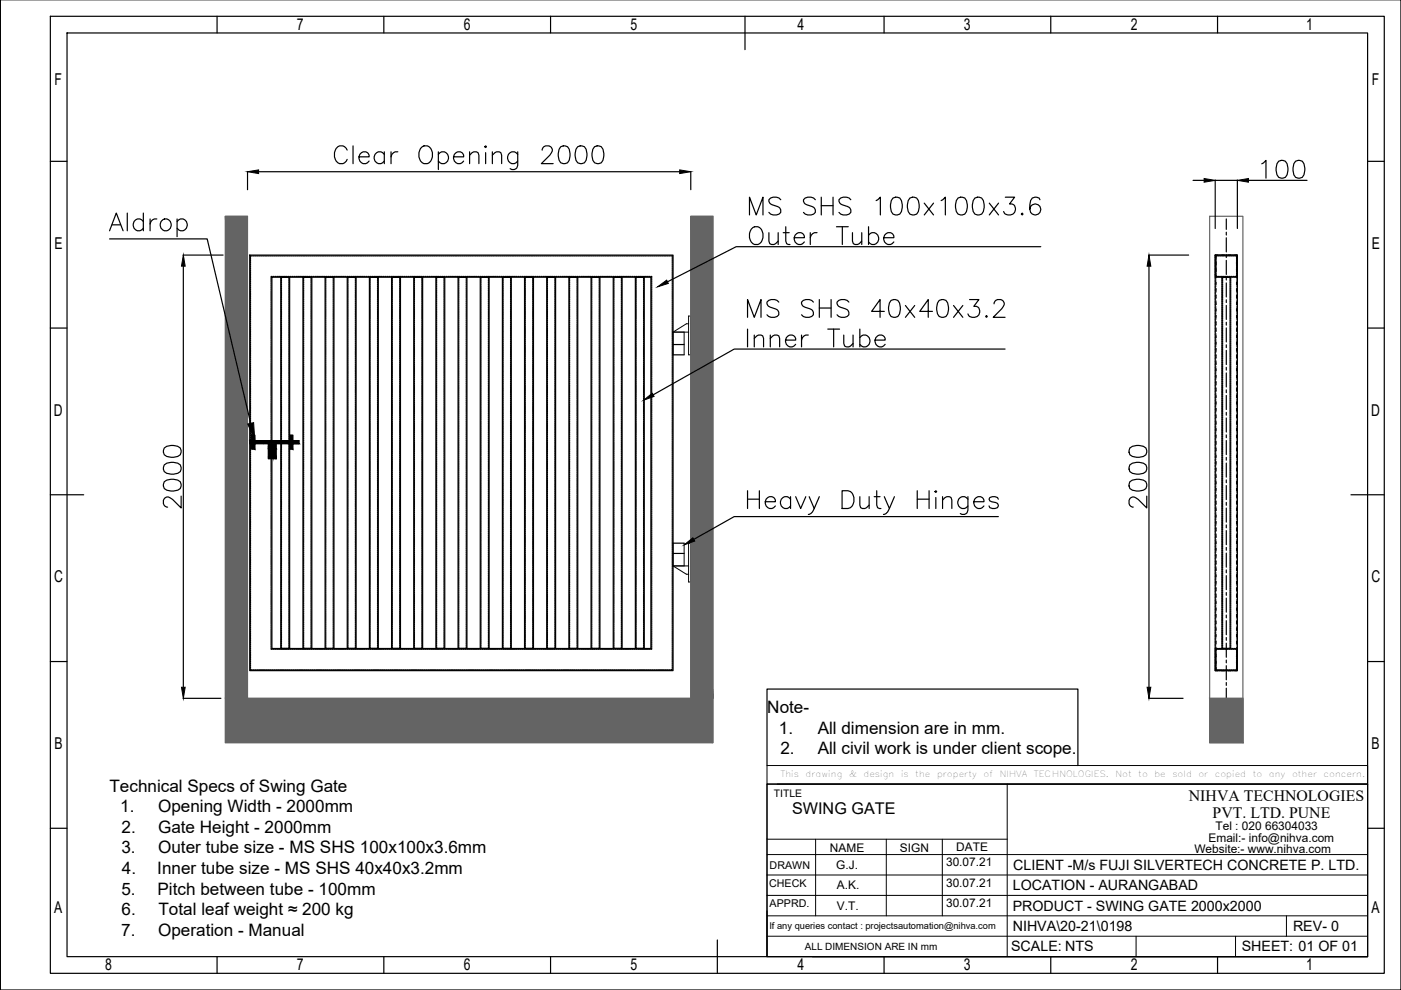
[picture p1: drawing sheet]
<svg xmlns="http://www.w3.org/2000/svg" width="297mm" height="210mm" viewBox="0 0 297 210" stroke-linecap="round" stroke-linejoin="round" font-family="sans-serif">
<defs><g id="words">
<g font-size="3.6">
<text x="162.7" y="151.2">Note-</text>
<text x="165.2" y="155.5">1.</text>
<text x="173.4" y="155.5">All dimension are in mm.</text>
<text x="165.5" y="159.9">2.</text>
<text x="173.4" y="159.9">All civil work is under client scope.</text>
<text x="23.2" y="167.8">Technical Specs of Swing Gate</text>
<text x="25.5" y="172.2">1.</text>
<text x="33.5" y="172.2">Opening Width - 2000mm</text>
<text x="25.8" y="176.6">2.</text>
<text x="33.5" y="176.6">Gate Height - 2000mm</text>
<text x="25.7" y="181">3.</text>
<text x="25.9" y="185.3">4.</text>
<text x="33.4" y="185.3">Inner tube size - MS SHS 40x40x3.2mm</text>
<text x="33.5" y="181">Outer tube size - MS SHS 100x100x3.6mm</text>
<text x="25.7" y="189.7">5.</text>
<text x="33.4" y="189.7">Pitch between tube - 100mm</text>
<text x="25.8" y="194">6.</text>
<text x="33.6" y="194">Total leaf weight ≈ 200 kg</text>
<text x="25.7" y="198.4">7.</text>
<text x="33.5" y="198.4">Operation - Manual</text>
</g>
<g font-size="3.5">
<text x="63" y="6.3">7</text>
<text x="98.3" y="6.3">6</text>
<text x="133.7" y="6.3">5</text>
<text x="169.1" y="6.3">4</text>
<text x="204.4" y="6.3">3</text>
<text x="239.8" y="6.3">2</text>
<text x="276.9" y="6.3">1</text>
<text x="11.6" y="18">F</text>
<text x="290.9" y="18">F</text>
<text x="11.5" y="52.7">E</text>
<text x="290.8" y="52.7">E</text>
<text x="11.4" y="88.1">D</text>
<text x="290.7" y="88.1">D</text>
<text x="11.5" y="123.5">C</text>
<text x="290.8" y="123.5">C</text>
<text x="11.5" y="158.8">B</text>
<text x="290.8" y="158.8">B</text>
<text x="11.5" y="193.7">A</text>
<text x="290.8" y="193.7">A</text>
<text x="22.3" y="205.7">8</text>
<text x="63" y="205.7">7</text>
<text x="98.3" y="205.7">6</text>
<text x="133.7" y="205.7">5</text>
<text x="169.1" y="205.7">4</text>
<text x="204.4" y="205.7">3</text>
<text x="239.8" y="205.7">2</text>
<text x="276.9" y="205.7">1</text>
</g>
<g font-size="3.4">
<text x="167.9" y="172.6">SWING GATE</text>
<text x="252.1" y="169.7">NIHVA TECHNOLOGIES</text>
<text x="257.1" y="173.5">PVT. LTD. PUNE</text>
</g>
<g font-size="3">
<text x="214.8" y="184.4">CLIENT -M/s FUJI SILVERTECH CONCRETE P. LTD.</text>
<text x="214.7" y="188.7">LOCATION - AURANGABAD</text>
<text x="214.7" y="197.4">NIHVA\20-21\0198</text>
<text x="214.7" y="193.1">PRODUCT - SWING GATE 2000x2000</text>
<text x="274.1" y="197.4">REV- 0</text>
<text x="214.4" y="201.7">SCALE: NTS</text>
<text x="263.3" y="201.7">SHEET: 01 OF 01</text>
</g>
<g font-size="2.5">
<text x="256.2" y="178.6">Email:- info@nihva.com</text>
<text x="257.7" y="176.1">Tel : 020 66304033</text>
<text x="176" y="180.6">NAME</text>
<text x="177.3" y="184.3">G.J.</text>
<text x="190.8" y="180.6">SIGN</text>
<text x="200.6" y="183.6">30.07.21</text>
<text x="202.7" y="180.5">DATE</text>
<text x="253.2" y="180.9">Website:- www.nihva.com</text>
<text x="177.4" y="188.6">A.K.</text>
<text x="200.6" y="188">30.07.21</text>
<text x="177.4" y="192.9">V.T.</text>
<text x="200.6" y="192.3">30.07.21</text>
</g>
<g font-size="2.3">
<text x="163.2" y="184.3">DRAWN</text>
<text x="163.1" y="188.1">CHECK</text>
<text x="163.2" y="192.4">APPRD.</text>
</g>
<text font-size="2.2" x="164.1" y="169">TITLE</text>
<text font-size="2.1" x="170.6" y="201.4">ALL DIMENSION ARE IN mm</text>
<text font-size="2" x="163.1" y="196.9">If any queries contact : projectsautomation@nihva.com</text>
<g font-size="1.8">
<text x="165.5" y="164.7">This</text>
<text x="170.8" y="164.7">drawing</text>
<text x="180" y="164.7">&amp;</text>
<text x="183.1" y="164.7">design</text>
<text x="191" y="164.7">is</text>
<text x="194.1" y="164.7">the</text>
<text x="198.7" y="164.7">property</text>
<text x="208.5" y="164.7">of</text>
<text x="212" y="164.7">NIHVA</text>
<text x="219.2" y="164.7">TECHNOLOGIES.</text>
<text x="236.5" y="164.7">Not</text>
<text x="241.3" y="164.7">to</text>
<text x="244.8" y="164.7">be</text>
<text x="248.6" y="164.7">sold</text>
<text x="254.1" y="164.7">or</text>
<text x="257.6" y="164.7">copied</text>
<text x="265.6" y="164.7">to</text>
<text x="269" y="164.7">any</text>
<text x="273.9" y="164.7">other</text>
<text x="280.6" y="164.7">concern.</text>
</g>
</g></defs>
<!-- layer: 0 -->
<g fill="none" stroke="#000" stroke-width=".25">
<path d="M.1 -.1v210M297 -.1v210h-296.9M10.7 3.5h282.8v202.9h-282.8zM14.2 7h275.8v195.8h-275.8zM46 3.5v3.5M81.4 3.5v3.5M116.7 3.5v3.5M158 3.5v7M187.4 3.5v3.5M222.8 3.5v3.5M258.1 3.5v3.5M10.7 34.2h3.5"/>
<path d="M52.5 36.4v3.8M54.8 36.4h89.3M73.6 31.8a1.38 1.38 0 0 0-1.6-.9 1.38 1.38 0 0 0-1.1 1.5 1.73 1.73 0 0 0 1.8 2.3l.7-.5 .2-.4M74.9 30.9v3.8M76.1 33.3h2.2a1.08 1.08 0 0 0-1.1-1.2 1.08 1.08 0 0 0-1.1 1.2 1.18 1.18 0 0 0 .7 1.3 1.18 1.18 0 0 0 1.5-.4M81.5 32.7a1.2 1.2 0 0 0-1.8-.1 1.2 1.2 0 0 0 0 1.7 1.2 1.2 0 0 0 1.8-.1M81.5 32.2v2.5M82.9 32.2v2.5M84.3 32.2a1.22 1.22 0 0 0-1.4 1.1M89.2 31.5a1.39 1.39 0 0 1 1.6-.5 1.39 1.39 0 0 1 .9 1.4 1.73 1.73 0 0 1-1.8 2.3 2.2 2.2 0 0 1-.7-3.2zM92.9 32.7a1.2 1.2 0 0 1 1.8-.1 1.2 1.2 0 0 1 0 1.7 1.2 1.2 0 0 1-1.8-.1M92.9 32.2v3.7"/>
<path d="M96.2 33.3h2.1a1.08 1.08 0 0 0-1.1-1.2 1.08 1.08 0 0 0-1 1.2 1.18 1.18 0 0 0 .7 1.3 1.18 1.18 0 0 0 1.4-.4M99.6 32.9l.9-.7 .9 .2 .1 .5v1.8M99.6 32.2v2.5M103 30.9l.1 .2-.1 .2-.2-.2zM103 32.4v2.3M104.4 32.9l.9-.7h.5l.4 .2 .2 .5v1.8M104.4 32.2v2.5M109.8 32.2v2.9a.99 .99 0 0 1-.6 .8 .99 .99 0 0 1-1-.1M109.8 32.7a1.2 1.2 0 0 0-1.8-.1 1.2 1.2 0 0 0 0 1.7 1.2 1.2 0 0 0 1.8-.1M115 31.8a.94 .94 0 0 1 .7-.9h.7a.93 .93 0 0 1 .5 1.5l-.3 .5-1.8 1.8h2.5M118.9 31.1a1.23 1.23 0 0 1 1.8 .5 3.2 3.2 0 0 1-.4 2.9 1.21 1.21 0 0 1-1.8-.5 3.1 3.1 0 0 1 .4-2.9zM122.5 31.1a1.22 1.22 0 0 1 1.8 .5 3.1 3.1 0 0 1-.4 2.9 1.21 1.21 0 0 1-1.8-.5 3.1 3.1 0 0 1 .4-2.9z"/>
<path d="M126.1 31.1a1.21 1.21 0 0 1 1.7 .5 3.1 3.1 0 0 1-.3 2.9 1.22 1.22 0 0 1-1.8-.5 3.1 3.1 0 0 1 .4-2.9zM146.5 36.4v3.8M252.9 38.2h2.4M257.6 38.2v10.2M257.6 38.2h4.7M262.3 38.2v10.2M264.7 38.2h12.4M267.5 34.7l.9-.7v3.8M271.1 34.2a1.21 1.21 0 0 1 1.8 .5 3.1 3.1 0 0 1-.4 2.9 1.22 1.22 0 0 1-1.8-.5 3.1 3.1 0 0 1 .4-2.9zM274.7 34.2a1.21 1.21 0 0 1 1.8 .5 3.1 3.1 0 0 1-.4 2.9 1.23 1.23 0 0 1-1.8-.5 3.2 3.2 0 0 1 .4-2.9zM290 34.2h3.5M23.2 48.9l1.5-3.7 1.4 3.7"/>
<path d="M23.2 50.7h20.7l9.3 39.1M23.8 47.7h1.8M27 45.2v3.7M30.4 47a1.2 1.2 0 0 0-1.8-.2 1.2 1.2 0 0 0 0 1.8 1.2 1.2 0 0 0 1.8-.2M30.4 45.2v3.7M31.8 46.4v2.5M33.2 46.4a1.21 1.21 0 0 0-1.4 1.1M37.5 47a1.2 1.2 0 0 1 1.8-.2 1.2 1.2 0 0 1 0 1.8 1.2 1.2 0 0 1-1.8-.2M37.5 46.4v3.8M38.8 54.1h8.5M38.9 56.4v89.3M52.9 54.1h89.8v88.1h-89.8z"/>
<path d="M53.1 54.6v.3M53.1 55v.3M53.1 55.5v.3M53.1 55.9v.3M53.1 56.4v.3M53.1 56.8v.3M53.1 57.3v.3M53.1 57.7v.3M53.1 58.1v.3M53.1 58.6v.3M53.1 59v.3M53.1 59.5v.3"/>
<path d="M53.1 59.9v.3M53.4 54.3h-.3v.1M53.6 54.3h.3M54 54.3h.3M54.5 54.3h.3M54.9 54.3h.3M55.4 54.3h.3M55.8 54.3h.3M56.3 54.3h.3M56.7 54.3h.3M57.2 54.3h.3M57.5 59v.3"/>
<path d="M57.5 59.5v.3M57.5 59.9v.3M57.6 54.3h.3M57.6 58.8h80.4v78.7h-80.4zM57.7 58.6h-.2v.3M57.8 58.6h.3M58.1 54.3h.3M58.3 58.6h.3M58.5 54.3h.3M58.7 58.6h.3M59 54.3h.3M59.2 58.6h.3"/>
<path d="M59.4 54.3h.3M59.5 58.8h1.9v78.7h-1.9zM59.6 58.6h.3M59.7 59.3v.3M59.7 59.7v.3M59.9 54.3h.3M59.9 58.8h-.2v.3M60.1 58.6h.3M60.1 58.8h.3M60.3 54.3h.3M60.5 58.6h.3M60.5 58.8h.3"/>
<path d="M60.7 54.3h.4M61 58.6h.3M61 58.8h.3v.3M61.2 54.3h.3M61.3 59.3v.3M61.3 59.7v.3M61.4 58.6h.3M61.6 54.3h.3M61.9 58.6h.3M62.1 54.3h.3M62.3 58.6h.3M62.5 54.3h.3"/>
<path d="M62.8 58.6h.3M63 54.3h.3M63.2 58.6h.3M63.4 54.3h.3M63.7 58.6h.3M63.9 54.3h.3M64.1 58.6h.3M64.2 58.8h1.9v78.7h-1.9zM64.3 54.3h.3M64.4 59.3v.3M64.4 59.7v.3M64.6 58.6h.3"/>
<path d="M64.6 58.8h-.2v.3M64.8 54.3h.3M64.8 58.8h.3M65 58.6h.3M65.2 54.3h.3M65.2 58.8h.3M65.4 58.6h.4M65.7 54.3h.3M65.7 58.8h.3v.3M65.9 58.6h.3M66 59.3v.3M66 59.7v.3"/>
<path d="M66.1 54.3h.3M66.3 58.6h.3M66.6 54.3h.3M66.8 58.6h.3M67 54.3h.3M67.2 58.6h.3M67.5 54.3h.3M67.7 58.6h.3M67.9 54.3h.3M68.1 58.6h.3M68.4 54.3h.3M68.6 58.6h.3"/>
<path d="M68.8 54.3h.3M68.9 58.8h1.9v78.7h-1.9zM69 58.6h.3M69.1 59.3v.3M69.1 59.7v.3M69.3 54.3h.3M69.3 58.8h-.2v.3M69.5 58.6h.3M69.5 58.8h.3M69.7 54.3h.3M69.9 58.6h.3M69.9 58.8h.3"/>
<path d="M70.2 54.3h.2M70.4 58.6h.3M70.4 58.8h.3v.3M70.6 54.3h.3M70.7 59.3v.3M70.7 59.7v.3M70.8 58.6h.3M71 54.3h.3M71.3 58.6h.3M71.5 54.3h.3M71.7 58.6h.3M71.9 54.3h.3"/>
<path d="M72.2 58.6h.3M72.4 54.3h.3M72.6 58.6h.3M72.8 54.3h.3M73.1 58.6h.3M73.3 54.3h.3M73.5 58.6h.3M73.6 58.8h1.9v78.7h-1.9zM73.7 54.3h.3M73.8 59.3v.3M73.8 59.7v.3M74 58.6h.2"/>
<path d="M74 58.8h-.2v.3M74.2 54.3h.3M74.2 58.8h.3M74.4 58.6h.3M74.6 54.3h.3M74.6 58.8h.3M74.9 58.6h.2M75.1 54.3h.3M75.1 58.8h.2v.3M75.3 58.6h.3M75.3 59.3v.3M75.3 59.7v.3"/>
<path d="M75.5 54.3h.3M75.7 58.6h.3M76 54.3h.3M76.2 58.6h.3M76.4 54.3h.3M76.6 58.6h.3M76.9 54.3h.3M77.1 58.6h.3M77.3 54.3h.3M77.5 58.6h.3M77.8 54.3h.3M78 58.6h.3"/>
<path d="M78.2 54.3h.3M78.3 58.8h1.9v78.7h-1.9zM78.4 58.6h.3M78.5 59.3v.3M78.5 59.7v.3M78.7 54.3h.2M78.7 58.8h-.2v.3M78.9 58.6h.3M78.9 58.8h.3M79.1 54.3h.3M79.3 58.6h.3M79.3 58.8h.3"/>
<path d="M79.6 54.3h.2M79.8 58.6h.3M79.8 58.8h.2v.3M80 54.3h.3M80 59.3v.3M80 59.7v.3M80.2 58.6h.3M80.4 54.3h.3M80.7 58.6h.3M80.9 54.3h.3M81.1 58.6h.3M81.3 54.3h.3"/>
<path d="M81.6 58.6h.3M81.8 54.3h.3M82 58.6h.3M82.2 54.3h.3M82.5 58.6h.3M82.7 54.3h.3M82.9 58.6h.3M83 58.8h1.9v78.7h-1.9zM83.1 54.3h.3M83.2 59.3v.3M83.2 59.7v.3M83.4 58.6h.2"/>
<path d="M83.4 58.8h-.2v.3M83.6 54.3h.3M83.6 58.8h.3M83.8 58.6h.3M84 54.3h.3M84 58.8h.3M84.3 58.6h.2M84.5 54.3h.3M84.5 58.8h.2v.3M84.7 58.6h.3M84.7 59.3v.3M84.7 59.7v.3"/>
<path d="M84.9 54.3h.3M85.1 58.6h.3M85.4 54.3h.3M85.6 58.6h.3M85.8 54.3h.3M86 58.6h.3M86.3 54.3h.3M86.5 58.6h.3M86.7 54.3h.3M86.9 58.6h.3M87.2 54.3h.3M87.4 58.6h.3"/>
<path d="M87.6 54.3h.3M87.7 58.8h1.9v78.7h-1.9zM87.8 58.6h.3M87.9 59.3v.3M87.9 59.7v.3M88 54.3h.4M88.1 58.8h-.2v.3M88.3 58.6h.3M88.3 58.8h.3M88.5 54.3h.3M88.7 58.6h.3M88.7 58.8h.3"/>
<path d="M88.9 54.3h.3M89.2 58.6h.3M89.2 58.8h.2v.3M89.4 54.3h.3M89.4 59.3v.3M89.4 59.7v.3M89.6 58.6h.3M89.8 54.3h.3M90.1 58.6h.3M90.3 54.3h.3M90.5 58.6h.3M90.7 54.3h.3"/>
<path d="M91 58.6h.3M91.2 54.3h.3M91.4 58.6h.3M91.6 54.3h.3M91.9 58.6h.3M92.1 54.3h.3M92.3 58.6h.3M92.4 58.8h1.9v78.7h-1.9zM92.5 54.3h.3M92.6 59.3v.3M92.6 59.7v.3M92.7 58.6h.4"/>
<path d="M92.8 58.8h-.2v.3M93 54.3h.3M93 58.8h.3M93.2 58.6h.3M93.4 54.3h.3M93.4 58.8h.3M93.6 58.6h.3M93.9 54.3h.3M93.9 58.8h.2v.3M94.1 58.6h.3M94.1 59.3v.3M94.1 59.7v.3"/>
<path d="M94.3 54.3h.3M94.5 58.6h.3M94.8 54.3h.3M95 58.6h.3M95.2 54.3h.3M95.4 58.6h.3M95.7 54.3h.3M95.9 58.6h.3M96.1 54.3h.3M96.3 58.6h.3M96.6 54.3h.3M96.8 58.6h.3"/>
<path d="M97 54.3h.3M97.1 58.8h1.9v78.7h-1.9zM97.2 58.6h.3M97.3 59.3v.3M97.3 59.7v.3M97.4 54.3h.4M97.5 58.8h-.2v.3M97.7 58.6h.3M97.7 58.8h.3M97.9 54.3h.3M98.1 58.6h.3M98.1 58.8h.3"/>
<path d="M98.3 54.3h.3M98.6 58.6h.3M98.6 58.8h.3v.3M98.8 54.3h.3M98.9 59.3v.3M98.9 59.7v.3M99 58.6h.3M99.2 54.3h.3M99.5 58.6h.3M99.7 54.3h.3M99.9 58.6h.3M100.1 54.3h.3"/>
<path d="M100.4 58.6h.3M100.6 54.3h.3M100.8 58.6h.3M101 54.3h.3M101.3 58.6h.3M101.5 54.3h.3M101.7 58.6h.3M101.8 58.8h1.9v78.7h-1.9zM101.9 54.3h.3M102 59.3v.3M102 59.7v.3M102.2 58.6h.3"/>
<path d="M102.2 58.8h-.2v.3M102.4 54.3h.3M102.4 58.8h.3M102.6 58.6h.3M102.8 54.3h.3M102.8 58.8h.3M103 58.6h.3M103.3 54.3h.3M103.3 58.8h.3v.3M103.5 58.6h.3M103.6 59.3v.3M103.6 59.7v.3"/>
<path d="M103.7 54.3h.3M103.9 58.6h.3M104.2 54.3h.3M104.4 58.6h.3M104.6 54.3h.3M104.8 58.6h.3M105.1 54.3h.3M105.3 58.6h.3M105.5 54.3h.3M105.7 58.6h.3M106 54.3h.3M106.2 58.6h.3"/>
<path d="M106.4 54.3h.3M106.5 58.8h1.9v78.7h-1.9zM106.6 58.6h.3M106.7 59.3v.3M106.7 59.7v.3M106.9 54.3h.3M106.9 58.8h-.2v.3M107.1 58.6h.3M107.1 58.8h.3M107.3 54.3h.3M107.5 58.6h.3M107.5 58.8h.3"/>
<path d="M107.7 54.3h.3M108 58.6h.3M108 58.8h.3v.3M108.2 54.3h.3M108.3 59.3v.3M108.3 59.7v.3M108.4 58.6h.3M108.6 54.3h.3M108.9 58.6h.3M109.1 54.3h.3M109.3 58.6h.3M109.5 54.3h.3"/>
<path d="M109.8 58.6h.3M110 54.3h.3M110.2 58.6h.3M110.4 54.3h.3M110.7 58.6h.3M110.9 54.3h.3M111.1 58.6h.3M111.2 58.8h1.9v78.7h-1.9zM111.3 54.3h.3M111.4 59.3v.3M111.4 59.7v.3M111.6 58.6h.3"/>
<path d="M111.6 58.8h-.2v.3M111.8 54.3h.3M111.8 58.8h.3M112 58.6h.3M112.2 54.3h.3M112.2 58.8h.3M112.4 58.6h.3M112.7 54.3h.3M112.7 58.8h.3v.3M112.9 58.6h.3M113 59.3v.3M113 59.7v.3"/>
<path d="M113.1 54.3h.3M113.3 58.6h.3M113.6 54.3h.3M113.8 58.6h.3M114 54.3h.3M114.2 58.6h.3M114.5 54.3h.3M114.7 58.6h.3M114.9 54.3h.3M115.1 58.6h.3M115.4 54.3h.3M115.6 58.6h.3"/>
<path d="M115.8 54.3h.3M115.9 58.8h1.9v78.7h-1.9zM116 58.6h.3M116.1 59.3v.3M116.1 59.7v.3M116.3 54.3h.3M116.3 58.8h-.2v.3M116.5 58.6h.3M116.5 58.8h.3M116.7 54.3h.3M116.9 58.6h.3M116.9 58.8h.3"/>
<path d="M117.1 54.3h.4M117.4 58.6h.3M117.4 58.8h.3v.3M117.6 54.3h.3M117.7 59.3v.3M117.7 59.7v.3M117.8 58.6h.3M118 54.3h.3M118.3 58.6h.3M118.5 54.3h.3M118.7 58.6h.3M118.9 54.3h.3"/>
<path d="M119.2 58.6h.3M119.4 54.3h.3M119.6 58.6h.3M119.8 54.3h.3M120.1 58.6h.3M120.3 54.3h.3M120.5 58.6h.3M120.6 58.8h1.9v78.7h-1.9zM120.7 54.3h.3M120.8 59.3v.3M120.8 59.7v.3M121 58.6h.2"/>
<path d="M121 58.8h-.2v.3M121.2 54.3h.3M121.2 58.8h.3M121.4 58.6h.3M121.6 54.3h.3M121.6 58.8h.3M121.8 58.6h.3M122.1 54.3h.3M122.1 58.8h.3v.3M122.3 58.6h.3M122.4 59.3v.3M122.4 59.7v.3"/>
<path d="M122.5 54.3h.3M122.7 58.6h.3M123 54.3h.3M123.2 58.6h.3M123.4 54.3h.3M123.6 58.6h.3M123.9 54.3h.3M124.1 58.6h.3M124.3 54.3h.3M124.5 58.6h.3M124.8 54.3h.3M125 58.6h.3"/>
<path d="M125.2 54.3h.3M125.3 58.8h1.9v78.7h-1.9zM125.4 58.6h.3M125.5 59.3v.3M125.5 59.7v.3M125.7 54.3h.2M125.7 58.8h-.2v.3M125.9 58.6h.3M125.9 58.8h.3M126.1 54.3h.3M126.3 58.6h.3M126.3 58.8h.3"/>
<path d="M126.6 54.3h.2M126.8 58.6h.3M126.8 58.8h.2v.3M127 54.3h.3M127 59.3v.3M127 59.7v.3M127.2 58.6h.3M127.4 54.3h.3M127.7 58.6h.3M127.9 54.3h.3M128.1 58.6h.3M128.3 54.3h.3"/>
<path d="M128.6 58.6h.3M128.8 54.3h.3M129 58.6h.3M129.2 54.3h.3M129.5 58.6h.3M129.7 54.3h.3M129.9 58.6h.3M130 58.8h1.9v78.7h-1.9zM130.1 54.3h.3M130.2 59.3v.3M130.2 59.7v.3M130.4 58.6h.2"/>
<path d="M130.4 58.8h-.2v.3M130.6 54.3h.3M130.6 58.8h.3M130.8 58.6h.3M131 54.3h.3M131 58.8h.3M131.3 58.6h.2M131.5 54.3h.3M131.5 58.8h.2v.3M131.7 58.6h.3M131.7 59.3v.3M131.7 59.7v.3"/>
<path d="M131.9 54.3h.3M132.1 58.6h.3M132.4 54.3h.3M132.6 58.6h.3M132.8 54.3h.3M133 58.6h.3M133.3 54.3h.3M133.5 58.6h.3M133.7 54.3h.3M133.9 58.6h.3M134.2 54.3h.3M134.4 58.6h.3"/>
<path d="M134.6 54.3h.3M134.7 58.8h1.9v78.7h-1.9zM134.8 58.6h.3M134.9 59.3v.3M134.9 59.7v.3M135.1 54.3h.2M135.1 58.8h-.2v.3M135.3 58.6h.3M135.3 58.8h.3M135.5 54.3h.3M135.7 58.6h.3M135.7 58.8h.3"/>
<path d="M135.9 54.3h.3M136.2 58.6h.3M136.2 58.8h.2v.3M136.4 54.3h.3M136.4 59.3v.3M136.4 59.7v.3M136.6 58.6h.3M136.8 54.3h.3M137.1 58.6h.3M137.3 54.3h.3M137.5 58.6h.3M137.7 54.3h.3"/>
<path d="M138 58.6h.2v.3M138.2 59v.3M138.2 59.5v.3M138.2 59.9v.3M138.2 54.3h.3M138.6 54.3h.3M139.1 54.3h.3M139.5 54.3h.3M140 54.3h.3M140.4 54.3h.3M140.9 54.3h.3M141.3 54.3h.3"/>
<path d="M141.8 54.3h.3M142.2 54.3h.3v.1M142.5 54.6v.3M142.5 55v.3M142.5 55.5v.3M142.5 55.9v.3M142.5 56.4v.3M142.5 56.8v.3M142.5 57.3v.3M142.5 57.7v.3M142.5 58.1v.3M142.5 58.6v.3"/>
<path d="M142.5 59v.3M142.5 59.5v.3M142.5 59.9v.3M158.9 45.6v-3.8l1.4 3.8 1.5-3.8v3.8M159.6 48.3a1.43 1.43 0 0 1 2.2 1.2 1.72 1.72 0 0 1-1.8 2.3 2.2 2.2 0 0 1-.4-3.5zM163 49.3v1.8l.2 .6 .9 .1 .9-.7M165 49.3v2.5M165.5 42.3a1.65 1.65 0 0 0-2.5 0 .97 .97 0 0 0 .7 1.1l1.1 .4a.92 .92 0 0 1 .7 .7 .92 .92 0 0 1-.3 .9 1.72 1.72 0 0 1-2.2-.4M166.1 49.3h1.2M166.6 48.1v3l.2 .6 .7 .1M168.4 50.4h2.1a1.08 1.08 0 0 0-1-1.1 1.08 1.08 0 0 0-1.1 1.1 1.18 1.18 0 0 0 .7 1.3 1.18 1.18 0 0 0 1.4-.4M171.8 49.3v2.5"/>
<path d="M172.9 42.3a1.64 1.64 0 0 0-2.5 0 .96 .96 0 0 0 .7 1.1l1 .4a.92 .92 0 0 1 .7 .7 .92 .92 0 0 1-.3 .9 1.72 1.72 0 0 1-2.1-.4M173.2 49.3a1.2 1.2 0 0 0-1.4 1.1M174.1 41.8v3.8M174.1 43.6h2.5M176.6 41.8v3.8M177.3 48.1h2.5M178.6 48.1v3.7M180.4 42.3a1.65 1.65 0 0 0-2.5 0 .97 .97 0 0 0 .7 1.1l1.1 .4a.92 .92 0 0 1 .7 .7 .92 .92 0 0 1-.4 .9 1.72 1.72 0 0 1-2.1-.4M180.7 49.3v1.8l.2 .6 .9 .1 .9-.7M182.7 49.3v2.5M184.1 49.9a1.2 1.2 0 0 1 1.8-.2 1.2 1.2 0 0 1 0 1.8 1.2 1.2 0 0 1-1.8-.2M184.1 48.1v3.7"/>
<path d="M185.8 42.5l.9-.7v3.8M187.4 50.4h2.1a1.08 1.08 0 0 0-1.1-1.1 1.08 1.08 0 0 0-1 1.1 1.18 1.18 0 0 0 .7 1.3 1.18 1.18 0 0 0 1.4-.4M189.3 42a1.21 1.21 0 0 1 1.8 .5 3.1 3.1 0 0 1-.3 2.9 1.23 1.23 0 0 1-1.8-.5 3.2 3.2 0 0 1 .3-2.9zM192.9 42a1.22 1.22 0 0 1 1.8 .5 3.1 3.1 0 0 1-.4 2.9 1.21 1.21 0 0 1-1.7-.5 3.1 3.1 0 0 1 .3-2.9zM196 43.1l1.9 2.5M197.9 43.1l-1.9 2.5M199.5 42.5l.9-.7v3.8M203.1 42a1.22 1.22 0 0 1 1.8 .5 3.1 3.1 0 0 1-.3 2.9 1.22 1.22 0 0 1-1.8-.5 3.1 3.1 0 0 1 .3-2.9zM206.7 42a1.21 1.21 0 0 1 1.8 .5 3.1 3.1 0 0 1-.4 2.9 1.22 1.22 0 0 1-1.8-.5 3.1 3.1 0 0 1 .4-2.9zM209.7 43.1l2 2.5M211.7 43.1l-2 2.5M213.1 41.8h2l-1.1 1.4a1.21 1.21 0 0 1 1.3 1.4 1.21 1.21 0 0 1-1.6 1l-.6-.2-.3-.5"/>
<path d="M216.5 45.4l.2-.2 .2 .2-.2 .2zM220.5 42.3a1.11 1.11 0 0 0-1.6-.3 3.5 3.5 0 0 0-.4 3 1.16 1.16 0 0 0 1.9 .2 1.16 1.16 0 0 0-.4-1.8 1.16 1.16 0 0 0-1.7 .9M220.7 52.3h-64.6l-14.6 7.4M243.6 54.1h8.4M243.6 56.4v89.3M257.6 54.1h4.7v88.1h-4.7zM257.6 58.5v.3h.3M257.6 54.1h.3M257.6 54.1v.2M257.6 54.5v.3M257.6 54.9v.3M257.6 55.4v.3"/>
<path d="M257.6 55.8v.3M257.6 56.3v.3M257.6 56.7v.3M257.6 57.2v.3M257.6 57.6v.3M257.6 58.1v.3M257.8 58.3v.3h.3M257.8 55.2v.3M257.8 55.6v.8M257.8 56.5v.3M257.8 57v.7M257.8 57.9v.2"/>
<path d="M257.8 58.4v.5M257.8 59.8v.5M258.1 58.8h.3M258.1 54.1h.3M258.1 54.3h-.3v.3M258.2 54.1h-.4v.9M258.3 54.3h.3M258.3 58.6h.3M258.5 58.8h.3M258.5 54.1h.3M258.7 54.3h.3M258.7 58.6h.3"/>
<path d="M259 58.8h.3h-.2v.3M259 54.1h.7M259.1 59.3v.3M259.1 59.7v.3M259.2 54.3h.3M259.2 58.6h.3M259.2 59.3v.3M259.2 59.7v.3M259.4 58.8h1.6M259.5 58.8h-.3v.3M259.6 54.3h.3M259.6 58.6h.3"/>
<path d="M259.8 54.1h.3M260 46.4v2.2M260 49.2v.6M260 50.4v3M260 54v.6M260 55.2v3M260 58.8v.6M260 60v3M260.1 54.3h.3M260.1 58.6h.3M260.3 54.1h.7M260.5 54.3h.3"/>
<path d="M260.5 58.6h.3M260.8 58.8v.3M260.8 59.3v.3M260.8 59.7v.3M260.9 58.8v.3M260.9 59.3v.3M260.9 59.7v.3M261 54.3h.3M261 58.6h.3M261.2 58.8h.3M261.2 54.1h.3M261.4 54.3h.3"/>
<path d="M261.4 58.6h.3M261.6 58.8h.3M261.6 54.1h.6v.9M261.9 54.3h.3v.3M262.1 54.1h.2v.2M262.2 58.3v.3h-.3M262.2 55.2v.3M262.2 55.6v.8M262.2 56.5v.3M262.2 57v.7M262.2 57.9v.2M262.2 58.4v.5"/>
<path d="M262.2 59.8v.5M262.3 58.5v.3h-.2M262.3 54.5v.3M262.3 54.9v.3M262.3 55.4v.3M262.3 55.8v.3M262.3 56.3v.3M262.3 56.7v.3M262.3 57.2v.3M262.3 57.6v.3M262.3 58.1v.3M10.7 69.6h3.5"/>
<path d="M53.1 60.4v.3M53.1 60.8v.3M53.1 61.3v.3M53.1 61.7v.3M53.1 62.2v.3M53.1 62.6v.3M53.1 63.1v.3M53.1 63.5v.3M53.1 64v.3M53.1 64.4v.3M53.1 64.9v.3M53.1 65.3v.3"/>
<path d="M53.1 65.8v.3M53.1 66.2v.3M53.1 66.7v.3M53.1 67.1v.3M53.1 67.5v.4M53.1 68v.3M53.1 68.4v.3M53.1 68.9v.3M53.1 69.3v.3M53.1 69.8v.3M53.1 70.2v.3M53.1 70.7v.3"/>
<path d="M53.1 71.1v.3M53.1 71.6v.3M53.1 72v.3M53.1 72.5v.3M53.1 72.9v.3M53.1 73.4v.3M53.1 73.8v.3M53.1 74.3v.3M53.1 74.7v.3M53.1 75.2v.3M53.1 75.6v.3M53.1 76.1v.3"/>
<path d="M53.1 76.5v.3M53.1 77v.3M53.1 77.4v.3M53.1 77.8v.3M53.1 78.3v.3M53.1 78.7v.3M53.1 79.2v.3M53.1 79.6v.3M57.5 60.4v.3M57.5 60.8v.3M57.5 61.3v.3M57.5 61.7v.3"/>
<path d="M57.5 62.2v.3M57.5 62.6v.3M57.5 63.1v.3M57.5 63.5v.3M57.5 64v.3M57.5 64.4v.3M57.5 64.9v.3M57.5 65.3v.3M57.5 65.8v.3M57.5 66.2v.3M57.5 66.7v.3M57.5 67.1v.3"/>
<path d="M57.5 67.5v.4M57.5 68v.3M57.5 68.4v.3M57.5 68.9v.3M57.5 69.3v.3M57.5 69.8v.3M57.5 70.2v.3M57.5 70.7v.3M57.5 71.1v.3M57.5 71.6v.3M57.5 72v.3M57.5 72.5v.3"/>
<path d="M57.5 72.9v.3M57.5 73.4v.3M57.5 73.8v.3M57.5 74.3v.3M57.5 74.7v.3M57.5 75.2v.3M57.5 75.6v.3M57.5 76.1v.3M57.5 76.5v.3M57.5 77v.3M57.5 77.4v.3M57.5 77.8v.3"/>
<path d="M57.5 78.3v.3M57.5 78.7v.3M57.5 79.2v.3M57.5 79.6v.3M59.7 60.2v.3M59.7 60.6v.3M59.7 61.1v.3M59.7 61.5v.3M59.7 62v.3M59.7 62.4v.3M59.7 62.8v.3M59.7 63.3v.3"/>
<path d="M59.7 63.7v.3M59.7 64.2v.3M59.7 64.6v.3M59.7 65.1v.3M59.7 65.5v.3M59.7 66v.3M59.7 66.4v.3M59.7 66.9v.3M59.7 67.3v.3M59.7 67.8v.3M59.7 68.2v.3M59.7 68.7v.3"/>
<path d="M59.7 69.1v.3M59.7 69.6v.3M59.7 70v.3M59.7 70.5v.3M59.7 70.9v.3M59.7 71.4v.3M59.7 71.8v.3M59.7 72.2v.4M59.7 72.7v.3M59.7 73.1v.3M59.7 73.6v.3M59.7 74v.3"/>
<path d="M59.7 74.5v.3M59.7 74.9v.3M59.7 75.4v.3M59.7 75.8v.3M59.7 76.3v.3M59.7 76.7v.3M59.7 77.2v.3M59.7 77.6v.3M59.7 78.1v.3M59.7 78.5v.3M59.7 79v.3M59.7 79.4v.3"/>
<path d="M59.7 79.9v.3M61.3 60.2v.3M61.3 60.6v.3M61.3 61.1v.3M61.3 61.5v.3M61.3 62v.3M61.3 62.4v.3M61.3 62.8v.3M61.3 63.3v.3M61.3 63.7v.3M61.3 64.2v.3M61.3 64.6v.3"/>
<path d="M61.3 65.1v.3M61.3 65.5v.3M61.3 66v.3M61.3 66.4v.3M61.3 66.9v.3M61.3 67.3v.3M61.3 67.8v.3M61.3 68.2v.3M61.3 68.7v.3M61.3 69.1v.3M61.3 69.6v.3M61.3 70v.3"/>
<path d="M61.3 70.5v.3M61.3 70.9v.3M61.3 71.4v.3M61.3 71.8v.3M61.3 72.2v.4M61.3 72.7v.3M61.3 73.1v.3M61.3 73.6v.3M61.3 74v.3M61.3 74.5v.3M61.3 74.9v.3M61.3 75.4v.3"/>
<path d="M61.3 75.8v.3M61.3 76.3v.3M61.3 76.7v.3M61.3 77.2v.3M61.3 77.6v.3M61.3 78.1v.3M61.3 78.5v.3M61.3 79v.3M61.3 79.4v.3M61.3 79.9v.3M64.4 60.2v.3M64.4 60.6v.3"/>
<path d="M64.4 61.1v.3M64.4 61.5v.3M64.4 62v.3M64.4 62.4v.3M64.4 62.8v.3M64.4 63.3v.3M64.4 63.7v.3M64.4 64.2v.3M64.4 64.6v.3M64.4 65.1v.3M64.4 65.5v.3M64.4 66v.3"/>
<path d="M64.4 66.4v.3M64.4 66.9v.3M64.4 67.3v.3M64.4 67.8v.3M64.4 68.2v.3M64.4 68.7v.3M64.4 69.1v.3M64.4 69.6v.3M64.4 70v.3M64.4 70.5v.3M64.4 70.9v.3M64.4 71.4v.3"/>
<path d="M64.4 71.8v.3M64.4 72.2v.4M64.4 72.7v.3M64.4 73.1v.3M64.4 73.6v.3M64.4 74v.3M64.4 74.5v.3M64.4 74.9v.3M64.4 75.4v.3M64.4 75.8v.3M64.4 76.3v.3M64.4 76.7v.3"/>
<path d="M64.4 77.2v.3M64.4 77.6v.3M64.4 78.1v.3M64.4 78.5v.3M64.4 79v.3M64.4 79.4v.3M64.4 79.9v.3M66 60.2v.3M66 60.6v.3M66 61.1v.3M66 61.5v.3M66 62v.3"/>
<path d="M66 62.4v.3M66 62.8v.3M66 63.3v.3M66 63.7v.3M66 64.2v.3M66 64.6v.3M66 65.1v.3M66 65.5v.3M66 66v.3M66 66.4v.3M66 66.9v.3M66 67.3v.3"/>
<path d="M66 67.8v.3M66 68.2v.3M66 68.7v.3M66 69.1v.3M66 69.6v.3M66 70v.3M66 70.5v.3M66 70.9v.3M66 71.4v.3M66 71.8v.3M66 72.2v.4M66 72.7v.3"/>
<path d="M66 73.1v.3M66 73.6v.3M66 74v.3M66 74.5v.3M66 74.9v.3M66 75.4v.3M66 75.8v.3M66 76.3v.3M66 76.7v.3M66 77.2v.3M66 77.6v.3M66 78.1v.3"/>
<path d="M66 78.5v.3M66 79v.3M66 79.4v.3M66 79.9v.3M69.1 60.2v.3M69.1 60.6v.3M69.1 61.1v.3M69.1 61.5v.3M69.1 62v.3M69.1 62.4v.3M69.1 62.8v.3M69.1 63.3v.3"/>
<path d="M69.1 63.7v.3M69.1 64.2v.3M69.1 64.6v.3M69.1 65.1v.3M69.1 65.5v.3M69.1 66v.3M69.1 66.4v.3M69.1 66.9v.3M69.1 67.3v.3M69.1 67.8v.3M69.1 68.2v.3M69.1 68.7v.3"/>
<path d="M69.1 69.1v.3M69.1 69.6v.3M69.1 70v.3M69.1 70.5v.3M69.1 70.9v.3M69.1 71.4v.3M69.1 71.8v.3M69.1 72.2v.4M69.1 72.7v.3M69.1 73.1v.3M69.1 73.6v.3M69.1 74v.3"/>
<path d="M69.1 74.5v.3M69.1 74.9v.3M69.1 75.4v.3M69.1 75.8v.3M69.1 76.3v.3M69.1 76.7v.3M69.1 77.2v.3M69.1 77.6v.3M69.1 78.1v.3M69.1 78.5v.3M69.1 79v.3M69.1 79.4v.3"/>
<path d="M69.1 79.9v.3M70.7 60.2v.3M70.7 60.6v.3M70.7 61.1v.3M70.7 61.5v.3M70.7 62v.3M70.7 62.4v.3M70.7 62.8v.3M70.7 63.3v.3M70.7 63.7v.3M70.7 64.2v.3M70.7 64.6v.3"/>
<path d="M70.7 65.1v.3M70.7 65.5v.3M70.7 66v.3M70.7 66.4v.3M70.7 66.9v.3M70.7 67.3v.3M70.7 67.8v.3M70.7 68.2v.3M70.7 68.7v.3M70.7 69.1v.3M70.7 69.6v.3M70.7 70v.3"/>
<path d="M70.7 70.5v.3M70.7 70.9v.3M70.7 71.4v.3M70.7 71.8v.3M70.7 72.2v.4M70.7 72.7v.3M70.7 73.1v.3M70.7 73.6v.3M70.7 74v.3M70.7 74.5v.3M70.7 74.9v.3M70.7 75.4v.3"/>
<path d="M70.7 75.8v.3M70.7 76.3v.3M70.7 76.7v.3M70.7 77.2v.3M70.7 77.6v.3M70.7 78.1v.3M70.7 78.5v.3M70.7 79v.3M70.7 79.4v.3M70.7 79.9v.3M73.8 60.2v.3M73.8 60.6v.3"/>
<path d="M73.8 61.1v.3M73.8 61.5v.3M73.8 62v.3M73.8 62.4v.3M73.8 62.8v.3M73.8 63.3v.3M73.8 63.7v.3M73.8 64.2v.3M73.8 64.6v.3M73.8 65.1v.3M73.8 65.5v.3M73.8 66v.3"/>
<path d="M73.8 66.4v.3M73.8 66.9v.3M73.8 67.3v.3M73.8 67.8v.3M73.8 68.2v.3M73.8 68.7v.3M73.8 69.1v.3M73.8 69.6v.3M73.8 70v.3M73.8 70.5v.3M73.8 70.9v.3M73.8 71.4v.3"/>
<path d="M73.8 71.8v.3M73.8 72.2v.4M73.8 72.7v.3M73.8 73.1v.3M73.8 73.6v.3M73.8 74v.3M73.8 74.5v.3M73.8 74.9v.3M73.8 75.4v.3M73.8 75.8v.3M73.8 76.3v.3M73.8 76.7v.3"/>
<path d="M73.8 77.2v.3M73.8 77.6v.3M73.8 78.1v.3M73.8 78.5v.3M73.8 79v.3M73.8 79.4v.3M73.8 79.9v.3M75.3 60.2v.3M75.3 60.6v.3M75.3 61.1v.3M75.3 61.5v.3M75.3 62v.3"/>
<path d="M75.3 62.4v.3M75.3 62.8v.3M75.3 63.3v.3M75.3 63.7v.3M75.3 64.2v.3M75.3 64.6v.3M75.3 65.1v.3M75.3 65.5v.3M75.3 66v.3M75.3 66.4v.3M75.3 66.9v.3M75.3 67.3v.3"/>
<path d="M75.3 67.8v.3M75.3 68.2v.3M75.3 68.7v.3M75.3 69.1v.3M75.3 69.6v.3M75.3 70v.3M75.3 70.5v.3M75.3 70.9v.3M75.3 71.4v.3M75.3 71.8v.3M75.3 72.2v.4M75.3 72.7v.3"/>
<path d="M75.3 73.1v.3M75.3 73.6v.3M75.3 74v.3M75.3 74.5v.3M75.3 74.9v.3M75.3 75.4v.3M75.3 75.8v.3M75.3 76.3v.3M75.3 76.7v.3M75.3 77.2v.3M75.3 77.6v.3M75.3 78.1v.3"/>
<path d="M75.3 78.5v.3M75.3 79v.3M75.3 79.4v.3M75.3 79.9v.3M78.5 60.2v.3M78.5 60.6v.3M78.5 61.1v.3M78.5 61.5v.3M78.5 62v.3M78.5 62.4v.3M78.5 62.8v.3M78.5 63.3v.3"/>
<path d="M78.5 63.7v.3M78.5 64.2v.3M78.5 64.6v.3M78.5 65.1v.3M78.5 65.5v.3M78.5 66v.3M78.5 66.4v.3M78.5 66.9v.3M78.5 67.3v.3M78.5 67.8v.3M78.5 68.2v.3M78.5 68.7v.3"/>
<path d="M78.5 69.1v.3M78.5 69.6v.3M78.5 70v.3M78.5 70.5v.3M78.5 70.9v.3M78.5 71.4v.3M78.5 71.8v.3M78.5 72.2v.4M78.5 72.7v.3M78.5 73.1v.3M78.5 73.6v.3M78.5 74v.3"/>
<path d="M78.5 74.5v.3M78.5 74.9v.3M78.5 75.4v.3M78.5 75.8v.3M78.5 76.3v.3M78.5 76.7v.3M78.5 77.2v.3M78.5 77.6v.3M78.5 78.1v.3M78.5 78.5v.3M78.5 79v.3M78.5 79.4v.3"/>
<path d="M78.5 79.9v.3M80 60.2v.3M80 60.6v.3M80 61.1v.3M80 61.5v.3M80 62v.3M80 62.4v.3M80 62.8v.3M80 63.3v.3M80 63.7v.3M80 64.2v.3M80 64.6v.3"/>
<path d="M80 65.1v.3M80 65.5v.3M80 66v.3M80 66.4v.3M80 66.9v.3M80 67.3v.3M80 67.8v.3M80 68.2v.3M80 68.7v.3M80 69.1v.3M80 69.6v.3M80 70v.3"/>
<path d="M80 70.5v.3M80 70.9v.3M80 71.4v.3M80 71.8v.3M80 72.2v.4M80 72.7v.3M80 73.1v.3M80 73.6v.3M80 74v.3M80 74.5v.3M80 74.9v.3M80 75.4v.3"/>
<path d="M80 75.8v.3M80 76.3v.3M80 76.7v.3M80 77.2v.3M80 77.6v.3M80 78.1v.3M80 78.5v.3M80 79v.3M80 79.4v.3M80 79.9v.3M83.2 60.2v.3M83.2 60.6v.3"/>
<path d="M83.2 61.1v.3M83.2 61.5v.3M83.2 62v.3M83.2 62.4v.3M83.2 62.8v.3M83.2 63.3v.3M83.2 63.7v.3M83.2 64.2v.3M83.2 64.6v.3M83.2 65.1v.3M83.2 65.5v.3M83.2 66v.3"/>
<path d="M83.2 66.4v.3M83.2 66.9v.3M83.2 67.3v.3M83.2 67.8v.3M83.2 68.2v.3M83.2 68.7v.3M83.2 69.1v.3M83.2 69.6v.3M83.2 70v.3M83.2 70.5v.3M83.2 70.9v.3M83.2 71.4v.3"/>
<path d="M83.2 71.8v.3M83.2 72.2v.4M83.2 72.7v.3M83.2 73.1v.3M83.2 73.6v.3M83.2 74v.3M83.2 74.5v.3M83.2 74.9v.3M83.2 75.4v.3M83.2 75.8v.3M83.2 76.3v.3M83.2 76.7v.3"/>
<path d="M83.2 77.2v.3M83.2 77.6v.3M83.2 78.1v.3M83.2 78.5v.3M83.2 79v.3M83.2 79.4v.3M83.2 79.9v.3M84.7 60.2v.3M84.7 60.6v.3M84.7 61.1v.3M84.7 61.5v.3M84.7 62v.3"/>
<path d="M84.7 62.4v.3M84.7 62.8v.3M84.7 63.3v.3M84.7 63.7v.3M84.7 64.2v.3M84.7 64.6v.3M84.7 65.1v.3M84.7 65.5v.3M84.7 66v.3M84.7 66.4v.3M84.7 66.9v.3M84.7 67.3v.3"/>
<path d="M84.7 67.8v.3M84.7 68.2v.3M84.7 68.7v.3M84.7 69.1v.3M84.7 69.6v.3M84.7 70v.3M84.7 70.5v.3M84.7 70.9v.3M84.7 71.4v.3M84.7 71.8v.3M84.7 72.2v.4M84.7 72.7v.3"/>
<path d="M84.7 73.1v.3M84.7 73.6v.3M84.7 74v.3M84.7 74.5v.3M84.7 74.9v.3M84.7 75.4v.3M84.7 75.8v.3M84.7 76.3v.3M84.7 76.7v.3M84.7 77.2v.3M84.7 77.6v.3M84.7 78.1v.3"/>
<path d="M84.7 78.5v.3M84.7 79v.3M84.7 79.4v.3M84.7 79.9v.3M87.9 60.2v.3M87.9 60.6v.3M87.9 61.1v.3M87.9 61.5v.3M87.9 62v.3M87.9 62.4v.3M87.9 62.8v.3M87.9 63.3v.3"/>
<path d="M87.9 63.7v.3M87.9 64.2v.3M87.9 64.6v.3M87.9 65.1v.3M87.9 65.5v.3M87.9 66v.3M87.9 66.4v.3M87.9 66.9v.3M87.9 67.3v.3M87.9 67.8v.3M87.9 68.2v.3M87.9 68.7v.3"/>
<path d="M87.9 69.1v.3M87.9 69.6v.3M87.9 70v.3M87.9 70.5v.3M87.9 70.9v.3M87.9 71.4v.3M87.9 71.8v.3M87.9 72.2v.4M87.9 72.7v.3M87.9 73.1v.3M87.9 73.6v.3M87.9 74v.3"/>
<path d="M87.9 74.5v.3M87.9 74.9v.3M87.9 75.4v.3M87.9 75.8v.3M87.9 76.3v.3M87.9 76.7v.3M87.9 77.2v.3M87.9 77.6v.3M87.9 78.1v.3M87.9 78.5v.3M87.9 79v.3M87.9 79.4v.3"/>
<path d="M87.9 79.9v.3M89.4 60.2v.3M89.4 60.6v.3M89.4 61.1v.3M89.4 61.5v.3M89.4 62v.3M89.4 62.4v.3M89.4 62.8v.3M89.4 63.3v.3M89.4 63.7v.3M89.4 64.2v.3M89.4 64.6v.3"/>
<path d="M89.4 65.1v.3M89.4 65.5v.3M89.4 66v.3M89.4 66.4v.3M89.4 66.9v.3M89.4 67.3v.3M89.4 67.8v.3M89.4 68.2v.3M89.4 68.7v.3M89.4 69.1v.3M89.4 69.6v.3M89.4 70v.3"/>
<path d="M89.4 70.5v.3M89.4 70.9v.3M89.4 71.4v.3M89.4 71.8v.3M89.4 72.2v.4M89.4 72.7v.3M89.4 73.1v.3M89.4 73.6v.3M89.4 74v.3M89.4 74.5v.3M89.4 74.9v.3M89.4 75.4v.3"/>
<path d="M89.4 75.8v.3M89.4 76.3v.3M89.4 76.7v.3M89.4 77.2v.3M89.4 77.6v.3M89.4 78.1v.3M89.4 78.5v.3M89.4 79v.3M89.4 79.4v.3M89.4 79.9v.3M92.6 60.2v.3M92.6 60.6v.3"/>
<path d="M92.6 61.1v.3M92.6 61.5v.3M92.6 62v.3M92.6 62.4v.3M92.6 62.8v.3M92.6 63.3v.3M92.6 63.7v.3M92.6 64.2v.3M92.6 64.6v.3M92.6 65.1v.3M92.6 65.5v.3M92.6 66v.3"/>
<path d="M92.6 66.4v.3M92.6 66.9v.3M92.6 67.3v.3M92.6 67.8v.3M92.6 68.2v.3M92.6 68.7v.3M92.6 69.1v.3M92.6 69.6v.3M92.6 70v.3M92.6 70.5v.3M92.6 70.9v.3M92.6 71.4v.3"/>
<path d="M92.6 71.8v.3M92.6 72.2v.4M92.6 72.7v.3M92.6 73.1v.3M92.6 73.6v.3M92.6 74v.3M92.6 74.5v.3M92.6 74.9v.3M92.6 75.4v.3M92.6 75.8v.3M92.6 76.3v.3M92.6 76.7v.3"/>
<path d="M92.6 77.2v.3M92.6 77.6v.3M92.6 78.1v.3M92.6 78.5v.3M92.6 79v.3M92.6 79.4v.3M92.6 79.9v.3M94.1 60.2v.3M94.1 60.6v.3M94.1 61.1v.3M94.1 61.5v.3M94.1 62v.3"/>
<path d="M94.1 62.4v.3M94.1 62.8v.3M94.1 63.3v.3M94.1 63.7v.3M94.1 64.2v.3M94.1 64.6v.3M94.1 65.1v.3M94.1 65.5v.3M94.1 66v.3M94.1 66.4v.3M94.1 66.9v.3M94.1 67.3v.3"/>
<path d="M94.1 67.8v.3M94.1 68.2v.3M94.1 68.7v.3M94.1 69.1v.3M94.1 69.6v.3M94.1 70v.3M94.1 70.5v.3M94.1 70.9v.3M94.1 71.4v.3M94.1 71.8v.3M94.1 72.2v.4M94.1 72.7v.3"/>
<path d="M94.1 73.1v.3M94.1 73.6v.3M94.1 74v.3M94.1 74.5v.3M94.1 74.9v.3M94.1 75.4v.3M94.1 75.8v.3M94.1 76.3v.3M94.1 76.7v.3M94.1 77.2v.3M94.1 77.6v.3M94.1 78.1v.3"/>
<path d="M94.1 78.5v.3M94.1 79v.3M94.1 79.4v.3M94.1 79.9v.3M97.3 60.2v.3M97.3 60.6v.3M97.3 61.1v.3M97.3 61.5v.3M97.3 62v.3M97.3 62.4v.3M97.3 62.8v.3M97.3 63.3v.3"/>
<path d="M97.3 63.7v.3M97.3 64.2v.3M97.3 64.6v.3M97.3 65.1v.3M97.3 65.5v.3M97.3 66v.3M97.3 66.4v.3M97.3 66.9v.3M97.3 67.3v.3M97.3 67.8v.3M97.3 68.2v.3M97.3 68.7v.3"/>
<path d="M97.3 69.1v.3M97.3 69.6v.3M97.3 70v.3M97.3 70.5v.3M97.3 70.9v.3M97.3 71.4v.3M97.3 71.8v.3M97.3 72.2v.4M97.3 72.7v.3M97.3 73.1v.3M97.3 73.6v.3M97.3 74v.3"/>
<path d="M97.3 74.5v.3M97.3 74.9v.3M97.3 75.4v.3M97.3 75.8v.3M97.3 76.3v.3M97.3 76.7v.3M97.3 77.2v.3M97.3 77.6v.3M97.3 78.1v.3M97.3 78.5v.3M97.3 79v.3M97.3 79.4v.3"/>
<path d="M97.3 79.9v.3M98.9 60.2v.3M98.9 60.6v.3M98.9 61.1v.3M98.9 61.5v.3M98.9 62v.3M98.9 62.4v.3M98.9 62.8v.3M98.9 63.3v.3M98.9 63.7v.3M98.9 64.2v.3M98.9 64.6v.3"/>
<path d="M98.9 65.1v.3M98.9 65.5v.3M98.9 66v.3M98.9 66.4v.3M98.9 66.9v.3M98.9 67.3v.3M98.9 67.8v.3M98.9 68.2v.3M98.9 68.7v.3M98.9 69.1v.3M98.9 69.6v.3M98.9 70v.3"/>
<path d="M98.9 70.5v.3M98.9 70.9v.3M98.9 71.4v.3M98.9 71.8v.3M98.9 72.2v.4M98.9 72.7v.3M98.9 73.1v.3M98.9 73.6v.3M98.9 74v.3M98.9 74.5v.3M98.9 74.9v.3M98.9 75.4v.3"/>
<path d="M98.9 75.8v.3M98.9 76.3v.3M98.9 76.7v.3M98.9 77.2v.3M98.9 77.6v.3M98.9 78.1v.3M98.9 78.5v.3M98.9 79v.3M98.9 79.4v.3M98.9 79.9v.3M102 60.2v.3M102 60.6v.3"/>
<path d="M102 61.1v.3M102 61.5v.3M102 62v.3M102 62.4v.3M102 62.8v.3M102 63.3v.3M102 63.7v.3M102 64.2v.3M102 64.6v.3M102 65.1v.3M102 65.5v.3M102 66v.3"/>
<path d="M102 66.4v.3M102 66.9v.3M102 67.3v.3M102 67.8v.3M102 68.2v.3M102 68.7v.3M102 69.1v.3M102 69.6v.3M102 70v.3M102 70.5v.3M102 70.9v.3M102 71.4v.3"/>
<path d="M102 71.8v.3M102 72.2v.4M102 72.7v.3M102 73.1v.3M102 73.6v.3M102 74v.3M102 74.5v.3M102 74.9v.3M102 75.4v.3M102 75.8v.3M102 76.3v.3M102 76.7v.3"/>
<path d="M102 77.2v.3M102 77.6v.3M102 78.1v.3M102 78.5v.3M102 79v.3M102 79.4v.3M102 79.9v.3M103.6 60.2v.3M103.6 60.6v.3M103.6 61.1v.3M103.6 61.5v.3M103.6 62v.3"/>
<path d="M103.6 62.4v.3M103.6 62.8v.3M103.6 63.3v.3M103.6 63.7v.3M103.6 64.2v.3M103.6 64.6v.3M103.6 65.1v.3M103.6 65.5v.3M103.6 66v.3M103.6 66.4v.3M103.6 66.9v.3M103.6 67.3v.3"/>
<path d="M103.6 67.8v.3M103.6 68.2v.3M103.6 68.7v.3M103.6 69.1v.3M103.6 69.6v.3M103.6 70v.3M103.6 70.5v.3M103.6 70.9v.3M103.6 71.4v.3M103.6 71.8v.3M103.6 72.2v.4M103.6 72.7v.3"/>
<path d="M103.6 73.1v.3M103.6 73.6v.3M103.6 74v.3M103.6 74.5v.3M103.6 74.9v.3M103.6 75.4v.3M103.6 75.8v.3M103.6 76.3v.3M103.6 76.7v.3M103.6 77.2v.3M103.6 77.6v.3M103.6 78.1v.3"/>
<path d="M103.6 78.5v.3M103.6 79v.3M103.6 79.4v.3M103.6 79.9v.3M106.7 60.2v.3M106.7 60.6v.3M106.7 61.1v.3M106.7 61.5v.3M106.7 62v.3M106.7 62.4v.3M106.7 62.8v.3M106.7 63.3v.3"/>
<path d="M106.7 63.7v.3M106.7 64.2v.3M106.7 64.6v.3M106.7 65.1v.3M106.7 65.5v.3M106.7 66v.3M106.7 66.4v.3M106.7 66.9v.3M106.7 67.3v.3M106.7 67.8v.3M106.7 68.2v.3M106.7 68.7v.3"/>
<path d="M106.7 69.1v.3M106.7 69.6v.3M106.7 70v.3M106.7 70.5v.3M106.7 70.9v.3M106.7 71.4v.3M106.7 71.8v.3M106.7 72.2v.4M106.7 72.7v.3M106.7 73.1v.3M106.7 73.6v.3M106.7 74v.3"/>
<path d="M106.7 74.5v.3M106.7 74.9v.3M106.7 75.4v.3M106.7 75.8v.3M106.7 76.3v.3M106.7 76.7v.3M106.7 77.2v.3M106.7 77.6v.3M106.7 78.1v.3M106.7 78.5v.3M106.7 79v.3M106.7 79.4v.3"/>
<path d="M106.7 79.9v.3M108.3 60.2v.3M108.3 60.6v.3M108.3 61.1v.3M108.3 61.5v.3M108.3 62v.3M108.3 62.4v.3M108.3 62.8v.3M108.3 63.3v.3M108.3 63.7v.3M108.3 64.2v.3M108.3 64.6v.3"/>
<path d="M108.3 65.1v.3M108.3 65.5v.3M108.3 66v.3M108.3 66.4v.3M108.3 66.9v.3M108.3 67.3v.3M108.3 67.8v.3M108.3 68.2v.3M108.3 68.7v.3M108.3 69.1v.3M108.3 69.6v.3M108.3 70v.3"/>
<path d="M108.3 70.5v.3M108.3 70.9v.3M108.3 71.4v.3M108.3 71.8v.3M108.3 72.2v.4M108.3 72.7v.3M108.3 73.1v.3M108.3 73.6v.3M108.3 74v.3M108.3 74.5v.3M108.3 74.9v.3M108.3 75.4v.3"/>
<path d="M108.3 75.8v.3M108.3 76.3v.3M108.3 76.7v.3M108.3 77.2v.3M108.3 77.6v.3M108.3 78.1v.3M108.3 78.5v.3M108.3 79v.3M108.3 79.4v.3M108.3 79.9v.3M111.4 60.2v.3M111.4 60.6v.3"/>
<path d="M111.4 61.1v.3M111.4 61.5v.3M111.4 62v.3M111.4 62.4v.3M111.4 62.8v.3M111.4 63.3v.3M111.4 63.7v.3M111.4 64.2v.3M111.4 64.6v.3M111.4 65.1v.3M111.4 65.5v.3M111.4 66v.3"/>
<path d="M111.4 66.4v.3M111.4 66.9v.3M111.4 67.3v.3M111.4 67.8v.3M111.4 68.2v.3M111.4 68.7v.3M111.4 69.1v.3M111.4 69.6v.3M111.4 70v.3M111.4 70.5v.3M111.4 70.9v.3M111.4 71.4v.3"/>
<path d="M111.4 71.8v.3M111.4 72.2v.4M111.4 72.7v.3M111.4 73.1v.3M111.4 73.6v.3M111.4 74v.3M111.4 74.5v.3M111.4 74.9v.3M111.4 75.4v.3M111.4 75.8v.3M111.4 76.3v.3M111.4 76.7v.3"/>
<path d="M111.4 77.2v.3M111.4 77.6v.3M111.4 78.1v.3M111.4 78.5v.3M111.4 79v.3M111.4 79.4v.3M111.4 79.9v.3M113 60.2v.3M113 60.6v.3M113 61.1v.3M113 61.5v.3M113 62v.3"/>
<path d="M113 62.4v.3M113 62.8v.3M113 63.3v.3M113 63.7v.3M113 64.2v.3M113 64.6v.3M113 65.1v.3M113 65.5v.3M113 66v.3M113 66.4v.3M113 66.9v.3M113 67.3v.3"/>
<path d="M113 67.8v.3M113 68.2v.3M113 68.7v.3M113 69.1v.3M113 69.6v.3M113 70v.3M113 70.5v.3M113 70.9v.3M113 71.4v.3M113 71.8v.3M113 72.2v.4M113 72.7v.3"/>
<path d="M113 73.1v.3M113 73.6v.3M113 74v.3M113 74.5v.3M113 74.9v.3M113 75.4v.3M113 75.8v.3M113 76.3v.3M113 76.7v.3M113 77.2v.3M113 77.6v.3M113 78.1v.3"/>
<path d="M113 78.5v.3M113 79v.3M113 79.4v.3M113 79.9v.3M116.1 60.2v.3M116.1 60.6v.3M116.1 61.1v.3M116.1 61.5v.3M116.1 62v.3M116.1 62.4v.3M116.1 62.8v.3M116.1 63.3v.3"/>
<path d="M116.1 63.7v.3M116.1 64.2v.3M116.1 64.6v.3M116.1 65.1v.3M116.1 65.5v.3M116.1 66v.3M116.1 66.4v.3M116.1 66.9v.3M116.1 67.3v.3M116.1 67.8v.3M116.1 68.2v.3M116.1 68.7v.3"/>
<path d="M116.1 69.1v.3M116.1 69.6v.3M116.1 70v.3M116.1 70.5v.3M116.1 70.9v.3M116.1 71.4v.3M116.1 71.8v.3M116.1 72.2v.4M116.1 72.7v.3M116.1 73.1v.3M116.1 73.6v.3M116.1 74v.3"/>
<path d="M116.1 74.5v.3M116.1 74.9v.3M116.1 75.4v.3M116.1 75.8v.3M116.1 76.3v.3M116.1 76.7v.3M116.1 77.2v.3M116.1 77.6v.3M116.1 78.1v.3M116.1 78.5v.3M116.1 79v.3M116.1 79.4v.3"/>
<path d="M116.1 79.9v.3M117.7 60.2v.3M117.7 60.6v.3M117.7 61.1v.3M117.7 61.5v.3M117.7 62v.3M117.7 62.4v.3M117.7 62.8v.3M117.7 63.3v.3M117.7 63.7v.3M117.7 64.2v.3M117.7 64.6v.3"/>
<path d="M117.7 65.1v.3M117.7 65.5v.3M117.7 66v.3M117.7 66.4v.3M117.7 66.9v.3M117.7 67.3v.3M117.7 67.8v.3M117.7 68.2v.3M117.7 68.7v.3M117.7 69.1v.3M117.7 69.6v.3M117.7 70v.3"/>
<path d="M117.7 70.5v.3M117.7 70.9v.3M117.7 71.4v.3M117.7 71.8v.3M117.7 72.2v.4M117.7 72.7v.3M117.7 73.1v.3M117.7 73.6v.3M117.7 74v.3M117.7 74.5v.3M117.7 74.9v.3M117.7 75.4v.3"/>
<path d="M117.7 75.8v.3M117.7 76.3v.3M117.7 76.7v.3M117.7 77.2v.3M117.7 77.6v.3M117.7 78.1v.3M117.7 78.5v.3M117.7 79v.3M117.7 79.4v.3M117.7 79.9v.3M120.8 60.2v.3M120.8 60.6v.3"/>
<path d="M120.8 61.1v.3M120.8 61.5v.3M120.8 62v.3M120.8 62.4v.3M120.8 62.8v.3M120.8 63.3v.3M120.8 63.7v.3M120.8 64.2v.3M120.8 64.6v.3M120.8 65.1v.3M120.8 65.5v.3M120.8 66v.3"/>
<path d="M120.8 66.4v.3M120.8 66.9v.3M120.8 67.3v.3M120.8 67.8v.3M120.8 68.2v.3M120.8 68.7v.3M120.8 69.1v.3M120.8 69.6v.3M120.8 70v.3M120.8 70.5v.3M120.8 70.9v.3M120.8 71.4v.3"/>
<path d="M120.8 71.8v.3M120.8 72.2v.4M120.8 72.7v.3M120.8 73.1v.3M120.8 73.6v.3M120.8 74v.3M120.8 74.5v.3M120.8 74.9v.3M120.8 75.4v.3M120.8 75.8v.3M120.8 76.3v.3M120.8 76.7v.3"/>
<path d="M120.8 77.2v.3M120.8 77.6v.3M120.8 78.1v.3M120.8 78.5v.3M120.8 79v.3M120.8 79.4v.3M120.8 79.9v.3M122.4 60.2v.3M122.4 60.6v.3M122.4 61.1v.3M122.4 61.5v.3M122.4 62v.3"/>
<path d="M122.4 62.4v.3M122.4 62.8v.3M122.4 63.3v.3M122.4 63.7v.3M122.4 64.2v.3M122.4 64.6v.3M122.4 65.1v.3M122.4 65.5v.3M122.4 66v.3M122.4 66.4v.3M122.4 66.9v.3M122.4 67.3v.3"/>
<path d="M122.4 67.8v.3M122.4 68.2v.3M122.4 68.7v.3M122.4 69.1v.3M122.4 69.6v.3M122.4 70v.3M122.4 70.5v.3M122.4 70.9v.3M122.4 71.4v.3M122.4 71.8v.3M122.4 72.2v.4M122.4 72.7v.3"/>
<path d="M122.4 73.1v.3M122.4 73.6v.3M122.4 74v.3M122.4 74.5v.3M122.4 74.9v.3M122.4 75.4v.3M122.4 75.8v.3M122.4 76.3v.3M122.4 76.7v.3M122.4 77.2v.3M122.4 77.6v.3M122.4 78.1v.3"/>
<path d="M122.4 78.5v.3M122.4 79v.3M122.4 79.4v.3M122.4 79.9v.3M125.5 60.2v.3M125.5 60.6v.3M125.5 61.1v.3M125.5 61.5v.3M125.5 62v.3M125.5 62.4v.3M125.5 62.8v.3M125.5 63.3v.3"/>
<path d="M125.5 63.7v.3M125.5 64.2v.3M125.5 64.6v.3M125.5 65.1v.3M125.5 65.5v.3M125.5 66v.3M125.5 66.4v.3M125.5 66.9v.3M125.5 67.3v.3M125.5 67.8v.3M125.5 68.2v.3M125.5 68.7v.3"/>
<path d="M125.5 69.1v.3M125.5 69.6v.3M125.5 70v.3M125.5 70.5v.3M125.5 70.9v.3M125.5 71.4v.3M125.5 71.8v.3M125.5 72.2v.4M125.5 72.7v.3M125.5 73.1v.3M125.5 73.6v.3M125.5 74v.3"/>
<path d="M125.5 74.5v.3M125.5 74.9v.3M125.5 75.4v.3M125.5 75.8v.3M125.5 76.3v.3M125.5 76.7v.3M125.5 77.2v.3M125.5 77.6v.3M125.5 78.1v.3M125.5 78.5v.3M125.5 79v.3M125.5 79.4v.3"/>
<path d="M125.5 79.9v.3M127 60.2v.3M127 60.6v.3M127 61.1v.3M127 61.5v.3M127 62v.3M127 62.4v.3M127 62.8v.3M127 63.3v.3M127 63.7v.3M127 64.2v.3M127 64.6v.3"/>
<path d="M127 65.1v.3M127 65.5v.3M127 66v.3M127 66.4v.3M127 66.9v.3M127 67.3v.3M127 67.8v.3M127 68.2v.3M127 68.7v.3M127 69.1v.3M127 69.6v.3M127 70v.3"/>
<path d="M127 70.5v.3M127 70.9v.3M127 71.4v.3M127 71.8v.3M127 72.2v.4M127 72.7v.3M127 73.1v.3M127 73.6v.3M127 74v.3M127 74.5v.3M127 74.9v.3M127 75.4v.3"/>
<path d="M127 75.8v.3M127 76.3v.3M127 76.7v.3M127 77.2v.3M127 77.6v.3M127 78.1v.3M127 78.5v.3M127 79v.3M127 79.4v.3M127 79.9v.3M130.2 60.2v.3M130.2 60.6v.3"/>
<path d="M130.2 61.1v.3M130.2 61.5v.3M130.2 62v.3M130.2 62.4v.3M130.2 62.8v.3M130.2 63.3v.3M130.2 63.7v.3M130.2 64.2v.3M130.2 64.6v.3M130.2 65.1v.3M130.2 65.5v.3M130.2 66v.3"/>
<path d="M130.2 66.4v.3M130.2 66.9v.3M130.2 67.3v.3M130.2 67.8v.3M130.2 68.2v.3M130.2 68.7v.3M130.2 69.1v.3M130.2 69.6v.3M130.2 70v.3M130.2 70.5v.3M130.2 70.9v.3M130.2 71.4v.3"/>
<path d="M130.2 71.8v.3M130.2 72.2v.4M130.2 72.7v.3M130.2 73.1v.3M130.2 73.6v.3M130.2 74v.3M130.2 74.5v.3M130.2 74.9v.3M130.2 75.4v.3M130.2 75.8v.3M130.2 76.3v.3M130.2 76.7v.3"/>
<path d="M130.2 77.2v.3M130.2 77.6v.3M130.2 78.1v.3M130.2 78.5v.3M130.2 79v.3M130.2 79.4v.3M130.2 79.9v.3M131.7 60.2v.3M131.7 60.6v.3M131.7 61.1v.3M131.7 61.5v.3M131.7 62v.3"/>
<path d="M131.7 62.4v.3M131.7 62.8v.3M131.7 63.3v.3M131.7 63.7v.3M131.7 64.2v.3M131.7 64.6v.3M131.7 65.1v.3M131.7 65.5v.3M131.7 66v.3M131.7 66.4v.3M131.7 66.9v.3M131.7 67.3v.3"/>
<path d="M131.7 67.8v.3M131.7 68.2v.3M131.7 68.7v.3M131.7 69.1v.3M131.7 69.6v.3M131.7 70v.3M131.7 70.5v.3M131.7 70.9v.3M131.7 71.4v.3M131.7 71.8v.3M131.7 72.2v.4M131.7 72.7v.3"/>
<path d="M131.7 73.1v.3M131.7 73.6v.3M131.7 74v.3M131.7 74.5v.3M131.7 74.9v.3M131.7 75.4v.3M131.7 75.8v.3M131.7 76.3v.3M131.7 76.7v.3M131.7 77.2v.3M131.7 77.6v.3M131.7 78.1v.3"/>
<path d="M131.7 78.5v.3M131.7 79v.3M131.7 79.4v.3M131.7 79.9v.3M134.9 60.2v.3M134.9 60.6v.3M134.9 61.1v.3M134.9 61.5v.3M134.9 62v.3M134.9 62.4v.3M134.9 62.8v.3M134.9 63.3v.3"/>
<path d="M134.9 63.7v.3M134.9 64.2v.3M134.9 64.6v.3M134.9 65.1v.3M134.9 65.5v.3M134.9 66v.3M134.9 66.4v.3M134.9 66.9v.3M134.9 67.3v.3M134.9 67.8v.3M134.9 68.2v.3M134.9 68.7v.3"/>
<path d="M134.9 69.1v.3M134.9 69.6v.3M134.9 70v.3M134.9 70.5v.3M134.9 70.9v.3M134.9 71.4v.3M134.9 71.8v.3M134.9 72.2v.4M134.9 72.7v.3M134.9 73.1v.3M134.9 73.6v.3M134.9 74v.3"/>
<path d="M134.9 74.5v.3M134.9 74.9v.3M134.9 75.4v.3M134.9 75.8v.3M134.9 76.3v.3M134.9 76.7v.3M134.9 77.2v.3M134.9 77.6v.3M134.9 78.1v.3M134.9 78.5v.3M134.9 79v.3M134.9 79.4v.3"/>
<path d="M134.9 79.9v.3M136.4 60.2v.3M136.4 60.6v.3M136.4 61.1v.3M136.4 61.5v.3M136.4 62v.3M136.4 62.4v.3M136.4 62.8v.3M136.4 63.3v.3M136.4 63.7v.3M136.4 64.2v.3M136.4 64.6v.3"/>
<path d="M136.4 65.1v.3M136.4 65.5v.3M136.4 66v.3M136.4 66.4v.3M136.4 66.9v.3M136.4 67.3v.3M136.4 67.8v.3M136.4 68.2v.3M136.4 68.7v.3M136.4 69.1v.3M136.4 69.6v.3M136.4 70v.3"/>
<path d="M136.4 70.5v.3M136.4 70.9v.3M136.4 71.4v.3M136.4 71.8v.3M136.4 72.2v.4M136.4 72.7v.3M136.4 73.1v.3M136.4 73.6v.3M136.4 74v.3M136.4 74.5v.3M136.4 74.9v.3M136.4 75.4v.3"/>
<path d="M136.4 75.8v.3M136.4 76.3v.3M136.4 76.7v.3M136.4 77.2v.3M136.4 77.6v.3M136.4 78.1v.3M136.4 78.5v.3M136.4 79v.3M136.4 79.4v.3M136.4 79.9v.3M138.2 60.4v.3M138.2 60.8v.3"/>
<path d="M138.2 61.3v.3M138.2 61.7v.3M138.2 62.2v.3M138.2 62.6v.3M138.2 63.1v.3M138.2 63.5v.3M138.2 64v.3M138.2 64.4v.3M138.2 64.9v.3M138.2 65.3v.3M138.2 65.8v.3M138.2 66.2v.3"/>
<path d="M138.2 66.7v.3M138.2 67.1v.3M138.2 67.5v.4M138.2 68v.3M138.2 68.4v.3M138.2 68.9v.3M138.2 69.3v.3M138.2 69.8v.3M138.2 70.2v.3M138.2 70.7v.3M138.2 71.1v.3M138.2 71.6v.3"/>
<path d="M138.2 72v.3M138.2 72.5v.3M138.2 72.9v.3M138.2 73.4v.3M138.2 73.8v.3M138.2 74.3v.3M138.2 74.7v.3M138.2 75.2v.3M138.2 75.6v.3M138.2 76.1v.3M138.2 76.5v.3M138.2 77v.3"/>
<path d="M138.2 77.4v.3M138.2 77.8v.3M138.2 78.3v.3M138.2 78.7v.3M138.2 79.2v.3M138.2 79.6v.3M142.5 60.4v.3M142.5 60.8v.3M142.5 61.3v.3M142.5 61.7v.3M142.5 62.2v.3M142.5 62.6v.3"/>
<path d="M142.5 63.1v.3M142.5 63.5v.3M142.5 64v.3M142.5 64.4v.3M142.5 64.9v.3M142.5 65.3v.3M142.5 65.8v.3M142.5 66.2v.3M142.5 66.7v.3M142.5 67.1v.3M142.5 67.5v.4M142.5 68v.3"/>
<path d="M142.5 68.4v.3M142.5 68.9v.3M142.5 69.3v.3M142.5 69.8v.3M142.5 70.2v.3M142.5 70.7v.3M142.5 71.1v.3M142.5 71.6v.3M142.5 72v.3M142.5 72.5v.3M142.5 72.9v.3M142.5 73.4v.3"/>
<path d="M142.5 73.8v.3M142.5 74.3v.3M142.5 74.7v.3M142.5 75.2v.3M142.5 75.6v.3M142.5 76.1v.3M142.5 76.5v.3M142.5 77v.3M142.5 77.4v.3M142.5 77.8v.3M142.5 78.3v.3M142.5 78.7v.3"/>
<path d="M142.5 79.2v.3M142.5 79.6v.3M142.7 75.2h2.4M142.7 73h2.4M146.5 67v8.2M158.5 67.3v-3.8l1.4 3.8 1.4-3.8v3.8M158.5 69.8v3.7M159.9 71.7l.9-.7 .9 .2 .2 .5v1.8M159.9 71v2.5M163.3 71.7l.9-.7 .9 .2 .2 .5v1.8M163.3 71v2.5M165.1 64.1a1.65 1.65 0 0 0-2.5 0 .97 .97 0 0 0 .7 1l1.1 .4a.92 .92 0 0 1 .7 .7 .92 .92 0 0 1-.3 .9 1.72 1.72 0 0 1-2.2-.4"/>
<path d="M166.5 72.1h2.2a1.08 1.08 0 0 0-1.1-1.1 1.08 1.08 0 0 0-1.1 1.1 1.18 1.18 0 0 0 .7 1.3 1.18 1.18 0 0 0 1.5-.4M169.9 71v2.5M171.4 71a1.22 1.22 0 0 0-1.5 1.1M172.5 64.1a1.64 1.64 0 0 0-2.6 0 .96 .96 0 0 0 .8 1l1 .4a.92 .92 0 0 1 .7 .7 .92 .92 0 0 1-.3 .9 1.72 1.72 0 0 1-2.2-.4M173.7 63.5v3.8M173.7 65.3h2.5M175.5 69.8h2.5M176.2 63.5v3.8M176.7 69.8v3.7M178.9 71v1.8l.2 .6 .9 .1 .9-.7M180 64.1a1.65 1.65 0 0 0-2.5 0 .97 .97 0 0 0 .7 1l1.1 .4a.92 .92 0 0 1 .6 .7 .92 .92 0 0 1-.3 .9 1.72 1.72 0 0 1-2.1-.4M180.9 71v2.5"/>
<path d="M182.3 71.6a1.24 1.24 0 0 1 2.2 .3 1.24 1.24 0 0 1-1.5 1.6l-.7-.5M182.3 69.8v3.7M185.5 72.1h2.2a1.08 1.08 0 0 0-1.1-1.1 1.08 1.08 0 0 0-1.1 1.1 1.18 1.18 0 0 0 .7 1.3 1.18 1.18 0 0 0 1.5-.4M187.5 66h-2.7l1.8-2.5v3.8M188.9 63.7a1.23 1.23 0 0 1 1.8 .5 3.2 3.2 0 0 1-.3 2.9 1.21 1.21 0 0 1-1.8-.5 3.1 3.1 0 0 1 .3-2.9zM192 64.8l1.9 2.5M193.9 64.8l-1.9 2.5M197.7 66h-2.7l1.8-2.5v3.8M199.1 63.7a1.22 1.22 0 0 1 1.8 .5 3.1 3.1 0 0 1-.3 2.9 1.21 1.21 0 0 1-1.8-.5 3.1 3.1 0 0 1 .3-2.9zM202.2 64.8l1.9 2.5M204.1 64.8l-1.9 2.5M205.6 63.5h1.9l-1 1.5a1.21 1.21 0 0 1 1.2 1.3 1.21 1.21 0 0 1-1.6 1l-.5-.2-.4-.5"/>
<path d="M209 67.1l.2-.2 .1 .2-.1 .2zM210.8 64.4a.94 .94 0 0 1 .7-.9h.7a.92 .92 0 0 1 .5 1.5l-2.1 2.3h2.5M213.1 74h-57.4l-17.2 9.7M257.8 61.2v.6M257.8 62.6v.6M257.8 64v.6M257.8 65.4v.6M257.8 66.8v.6M257.8 68.2v.6M257.8 69.7v.5M257.8 71.1v.5M257.8 72.5v.5"/>
<path d="M257.8 73.9v.6M257.8 75.3v.6M257.8 76.7v.6M257.8 78.1v.6M257.8 79.5v.6M259.1 60.2v.3M259.1 60.6v.3M259.1 61.1v.3M259.1 61.5v.3M259.1 62v.3M259.1 62.4v.3M259.1 62.8v.3"/>
<path d="M259.1 63.3v.3M259.1 63.7v.3M259.1 64.2v.3M259.1 64.6v.3M259.1 65.1v.3M259.1 65.5v.3M259.1 66v.3M259.1 66.4v.3M259.1 66.9v.3M259.1 67.3v.3M259.1 67.8v.3M259.1 68.2v.3"/>
<path d="M259.1 68.7v.3M259.1 69.1v.3M259.1 69.6v.3M259.1 70v.3M259.1 70.5v.3M259.1 70.9v.3M259.1 71.4v.3M259.1 71.8v.3M259.1 72.2v.4M259.1 72.7v.3M259.1 73.1v.3M259.1 73.6v.3"/>
<path d="M259.1 74v.3M259.1 74.5v.3M259.1 74.9v.3M259.1 75.4v.3M259.1 75.8v.3M259.1 76.3v.3M259.1 76.7v.3M259.1 77.2v.3M259.1 77.6v.3M259.1 78.1v.3M259.1 78.5v.3M259.1 79v.3"/>
<path d="M259.1 79.4v.3M259.1 79.9v.3M259.2 60.2v.3M259.2 60.6v.3M259.2 61.1v.3M259.2 61.5v.3M259.2 62v.3M259.2 62.4v.3M259.2 62.8v.3M259.2 63.3v.3M259.2 63.7v.3M259.2 64.2v.3"/>
<path d="M259.2 64.6v.3M259.2 65.1v.3M259.2 65.5v.3M259.2 66v.3M259.2 66.4v.3M259.2 66.9v.3M259.2 67.3v.3M259.2 67.8v.3M259.2 68.2v.3M259.2 68.7v.3M259.2 69.1v.3M259.2 69.6v.3"/>
<path d="M259.2 70v.3M259.2 70.5v.3M259.2 70.9v.3M259.2 71.4v.3M259.2 71.8v.3M259.2 72.2v.4M259.2 72.7v.3M259.2 73.1v.3M259.2 73.6v.3M259.2 74v.3M259.2 74.5v.3M259.2 74.9v.3"/>
<path d="M259.2 75.4v.3M259.2 75.8v.3M259.2 76.3v.3M259.2 76.7v.3M259.2 77.2v.3M259.2 77.6v.3M259.2 78.1v.3M259.2 78.5v.3M259.2 79v.3M259.2 79.4v.3M259.2 79.9v.3M260 63.6v.5"/>
<path d="M260 64.8v2.9M260 68.3v.6M260 69.5v3M260 73.1v.6M260 74.3v3M260 77.9v.6M260 79.1v3M260.8 60.2v.3M260.8 60.6v.3M260.8 61.1v.3M260.8 61.5v.3M260.8 62v.3"/>
<path d="M260.8 62.4v.3M260.8 62.8v.3M260.8 63.3v.3M260.8 63.7v.3M260.8 64.2v.3M260.8 64.6v.3M260.8 65.1v.3M260.8 65.5v.3M260.8 66v.3M260.8 66.4v.3M260.8 66.9v.3M260.8 67.3v.3"/>
<path d="M260.8 67.8v.3M260.8 68.2v.3M260.8 68.7v.3M260.8 69.1v.3M260.8 69.6v.3M260.8 70v.3M260.8 70.5v.3M260.8 70.9v.3M260.8 71.4v.3M260.8 71.8v.3M260.8 72.2v.4M260.8 72.7v.3"/>
<path d="M260.8 73.1v.3M260.8 73.6v.3M260.8 74v.3M260.8 74.5v.3M260.8 74.9v.3M260.8 75.4v.3M260.8 75.8v.3M260.8 76.3v.3M260.8 76.7v.3M260.8 77.2v.3M260.8 77.6v.3M260.8 78.1v.3"/>
<path d="M260.8 78.5v.3M260.8 79v.3M260.8 79.4v.3M260.8 79.9v.3M260.9 60.2v.3M260.9 60.6v.3M260.9 61.1v.3M260.9 61.5v.3M260.9 62v.3M260.9 62.4v.3M260.9 62.8v.3M260.9 63.3v.3"/>
<path d="M260.9 63.7v.3M260.9 64.2v.3M260.9 64.6v.3M260.9 65.1v.3M260.9 65.5v.3M260.9 66v.3M260.9 66.4v.3M260.9 66.9v.3M260.9 67.3v.3M260.9 67.8v.3M260.9 68.2v.3M260.9 68.7v.3"/>
<path d="M260.9 69.1v.3M260.9 69.6v.3M260.9 70v.3M260.9 70.5v.3M260.9 70.9v.3M260.9 71.4v.3M260.9 71.8v.3M260.9 72.2v.4M260.9 72.7v.3M260.9 73.1v.3M260.9 73.6v.3M260.9 74v.3"/>
<path d="M260.9 74.5v.3M260.9 74.9v.3M260.9 75.4v.3M260.9 75.8v.3M260.9 76.3v.3M260.9 76.7v.3M260.9 77.2v.3M260.9 77.6v.3M260.9 78.1v.3M260.9 78.5v.3M260.9 79v.3M260.9 79.4v.3"/>
<path d="M260.9 79.9v.3M262.2 61.2v.6M262.2 62.6v.6M262.2 64v.6M262.2 65.4v.6M262.2 66.8v.6M262.2 68.2v.6M262.2 69.7v.5M262.2 71.1v.5M262.2 72.5v.5M262.2 73.9v.6M262.2 75.3v.6"/>
<path d="M262.2 76.7v.6M262.2 78.1v.6M262.2 79.5v.6M290 69.6h3.5M34.8 98.6a2.89 2.89 0 0 1 3.4 0 1.21 1.21 0 0 1-.5 1.8 3.1 3.1 0 0 1-2.9-.4l-.2-.5zM34.8 95a2.89 2.89 0 0 1 3.4 0 1.22 1.22 0 0 1-.5 1.8 3.1 3.1 0 0 1-2.9-.4l-.2-.5zM53.1 80.1v.3M53.1 80.5v.3M53.1 81v.3M53.1 81.4v.3M53.1 81.9v.3M53.1 82.3v.3"/>
<path d="M53.1 82.8v.3M53.1 83.2v.3M53.1 83.7v.3M53.1 84.1v.3M53.1 84.6v.3M53.1 85v.3M53.1 85.5v.2M53.1 85.9v.3M53.1 86.4v.2M53.1 86.8v.3M53.1 87.2v.3M53.1 87.7v.3"/>
<path d="M53.1 88.1v.3M53.1 88.6v.3M53.1 89v.3M53.1 89.5v.3M53.1 89.9v.3M53.1 90.4v.3M53.1 90.8v.3M53.1 91.3v.3M53.1 91.7v.3M53.1 92.2v.3M53.1 92.6v.3M53.1 93.1v.3"/>
<path d="M53.1 93.5v.3M53.1 94v.3M53.1 94.4v.3M53.1 94.9v.2M53.1 95.3v.3M53.1 95.8v.2M53.1 96.2v.3M53.1 96.6v.3M53.1 97.1v.3M53.1 97.5v.3M53.1 98v.3M53.1 98.4v.3"/>
<path d="M53.1 98.9v.3M53.1 99.3v.3M53.1 99.8v.3M57.5 80.1v.3M57.5 80.5v.3M57.5 81v.3M57.5 81.4v.3M57.5 81.9v.3M57.5 82.3v.3M57.5 82.8v.3M57.5 83.2v.3M57.5 83.7v.3"/>
<path d="M57.5 84.1v.3M57.5 84.6v.3M57.5 85v.3M57.5 85.5v.2M57.5 85.9v.3M57.5 86.4v.2M57.5 86.8v.3M57.5 87.2v.3M57.5 87.7v.3M57.5 88.1v.3M57.5 88.6v.3M57.5 89v.3"/>
<path d="M57.5 89.5v.3M57.5 89.9v.3M57.5 90.4v.3M57.5 90.8v.3M57.5 91.3v.3M57.5 91.7v.3M57.5 92.2v.3M57.5 92.6v.3M57.5 93.1v.3M57.5 93.5v.3M57.5 94v.3M57.5 94.4v.3"/>
<path d="M57.5 94.9v.2M57.5 95.3v.3M57.5 95.8v.2M57.5 96.2v.3M57.5 96.6v.3M57.5 97.1v.3M57.5 97.5v.3M57.5 98v.3M57.5 98.4v.3M57.5 98.9v.3M57.5 99.3v.3M57.5 99.8v.3"/>
<path d="M59.7 80.3v.3M59.7 80.8v.3M59.7 81.2v.3M59.7 81.7v.3M59.7 82.1v.3M59.7 82.5v.3M59.7 83v.3M59.7 83.4v.3M59.7 83.9v.3M59.7 84.3v.3M59.7 84.8v.3M59.7 85.2v.3"/>
<path d="M59.7 85.7v.3M59.7 86.1v.3M59.7 86.6v.3M59.7 87v.3M59.7 87.5v.3M59.7 87.9v.3M59.7 88.4v.3M59.7 88.8v.3M59.7 89.3v.3M59.7 89.7v.3M59.7 90.2v.2M59.7 90.6v.3"/>
<path d="M59.7 91.1v.2M59.7 91.5v.3M59.7 91.9v.3M59.7 92.4v.3M59.7 92.8v.3M59.7 93.3v.3M59.7 93.7v.3M59.7 94.2v.3M59.7 94.6v.3M59.7 95.1v.3M59.7 95.5v.3M59.7 96v.3"/>
<path d="M59.7 96.4v.3M59.7 96.9v.3M59.7 97.3v.3M59.7 97.8v.3M59.7 98.2v.3M59.7 98.7v.3M59.7 99.1v.3M59.7 99.6v.2M61.3 80.3v.3M61.3 80.8v.3M61.3 81.2v.3M61.3 81.7v.3"/>
<path d="M61.3 82.1v.3M61.3 82.5v.3M61.3 83v.3M61.3 83.4v.3M61.3 83.9v.3M61.3 84.3v.3M61.3 84.8v.3M61.3 85.2v.3M61.3 85.7v.3M61.3 86.1v.3M61.3 86.6v.3M61.3 87v.3"/>
<path d="M61.3 87.5v.3M61.3 87.9v.3M61.3 88.4v.3M61.3 88.8v.3M61.3 89.3v.3M61.3 89.7v.3M61.3 90.2v.2M61.3 90.6v.3M61.3 91.1v.2M61.3 91.5v.3M61.3 91.9v.3M61.3 92.4v.3"/>
<path d="M61.3 92.8v.3M61.3 93.3v.3M61.3 93.7v.3M61.3 94.2v.3M61.3 94.6v.3M61.3 95.1v.3M61.3 95.5v.3M61.3 96v.3M61.3 96.4v.3M61.3 96.9v.3M61.3 97.3v.3M61.3 97.8v.3"/>
<path d="M61.3 98.2v.3M61.3 98.7v.3M61.3 99.1v.3M61.3 99.6v.2M64.4 80.3v.3M64.4 80.8v.3M64.4 81.2v.3M64.4 81.7v.3M64.4 82.1v.3M64.4 82.5v.3M64.4 83v.3M64.4 83.4v.3"/>
<path d="M64.4 83.9v.3M64.4 84.3v.3M64.4 84.8v.3M64.4 85.2v.3M64.4 85.7v.3M64.4 86.1v.3M64.4 86.6v.3M64.4 87v.3M64.4 87.5v.3M64.4 87.9v.3M64.4 88.4v.3M64.4 88.8v.3"/>
<path d="M64.4 89.3v.3M64.4 89.7v.3M64.4 90.2v.2M64.4 90.6v.3M64.4 91.1v.2M64.4 91.5v.3M64.4 91.9v.3M64.4 92.4v.3M64.4 92.8v.3M64.4 93.3v.3M64.4 93.7v.3M64.4 94.2v.3"/>
<path d="M64.4 94.6v.3M64.4 95.1v.3M64.4 95.5v.3M64.4 96v.3M64.4 96.4v.3M64.4 96.9v.3M64.4 97.3v.3M64.4 97.8v.3M64.4 98.2v.3M64.4 98.7v.3M64.4 99.1v.3M64.4 99.6v.2"/>
<path d="M66 80.3v.3M66 80.8v.3M66 81.2v.3M66 81.7v.3M66 82.1v.3M66 82.5v.3M66 83v.3M66 83.4v.3M66 83.9v.3M66 84.3v.3M66 84.8v.3M66 85.2v.3"/>
<path d="M66 85.7v.3M66 86.1v.3M66 86.6v.3M66 87v.3M66 87.5v.3M66 87.9v.3M66 88.4v.3M66 88.8v.3M66 89.3v.3M66 89.7v.3M66 90.2v.2M66 90.6v.3"/>
<path d="M66 91.1v.2M66 91.5v.3M66 91.9v.3M66 92.4v.3M66 92.8v.3M66 93.3v.3M66 93.7v.3M66 94.2v.3M66 94.6v.3M66 95.1v.3M66 95.5v.3M66 96v.3"/>
<path d="M66 96.4v.3M66 96.9v.3M66 97.3v.3M66 97.8v.3M66 98.2v.3M66 98.7v.3M66 99.1v.3M66 99.6v.2M69.1 80.3v.3M69.1 80.8v.3M69.1 81.2v.3M69.1 81.7v.3"/>
<path d="M69.1 82.1v.3M69.1 82.5v.3M69.1 83v.3M69.1 83.4v.3M69.1 83.9v.3M69.1 84.3v.3M69.1 84.8v.3M69.1 85.2v.3M69.1 85.7v.3M69.1 86.1v.3M69.1 86.6v.3M69.1 87v.3"/>
<path d="M69.1 87.5v.3M69.1 87.9v.3M69.1 88.4v.3M69.1 88.8v.3M69.1 89.3v.3M69.1 89.7v.3M69.1 90.2v.2M69.1 90.6v.3M69.1 91.1v.2M69.1 91.5v.3M69.1 91.9v.3M69.1 92.4v.3"/>
<path d="M69.1 92.8v.3M69.1 93.3v.3M69.1 93.7v.3M69.1 94.2v.3M69.1 94.6v.3M69.1 95.1v.3M69.1 95.5v.3M69.1 96v.3M69.1 96.4v.3M69.1 96.9v.3M69.1 97.3v.3M69.1 97.8v.3"/>
<path d="M69.1 98.2v.3M69.1 98.7v.3M69.1 99.1v.3M69.1 99.6v.2M70.7 80.3v.3M70.7 80.8v.3M70.7 81.2v.3M70.7 81.7v.3M70.7 82.1v.3M70.7 82.5v.3M70.7 83v.3M70.7 83.4v.3"/>
<path d="M70.7 83.9v.3M70.7 84.3v.3M70.7 84.8v.3M70.7 85.2v.3M70.7 85.7v.3M70.7 86.1v.3M70.7 86.6v.3M70.7 87v.3M70.7 87.5v.3M70.7 87.9v.3M70.7 88.4v.3M70.7 88.8v.3"/>
<path d="M70.7 89.3v.3M70.7 89.7v.3M70.7 90.2v.2M70.7 90.6v.3M70.7 91.1v.2M70.7 91.5v.3M70.7 91.9v.3M70.7 92.4v.3M70.7 92.8v.3M70.7 93.3v.3M70.7 93.7v.3M70.7 94.2v.3"/>
<path d="M70.7 94.6v.3M70.7 95.1v.3M70.7 95.5v.3M70.7 96v.3M70.7 96.4v.3M70.7 96.9v.3M70.7 97.3v.3M70.7 97.8v.3M70.7 98.2v.3M70.7 98.7v.3M70.7 99.1v.3M70.7 99.6v.2"/>
<path d="M73.8 80.3v.3M73.8 80.8v.3M73.8 81.2v.3M73.8 81.7v.3M73.8 82.1v.3M73.8 82.5v.3M73.8 83v.3M73.8 83.4v.3M73.8 83.9v.3M73.8 84.3v.3M73.8 84.8v.3M73.8 85.2v.3"/>
<path d="M73.8 85.7v.3M73.8 86.1v.3M73.8 86.6v.3M73.8 87v.3M73.8 87.5v.3M73.8 87.9v.3M73.8 88.4v.3M73.8 88.8v.3M73.8 89.3v.3M73.8 89.7v.3M73.8 90.2v.2M73.8 90.6v.3"/>
<path d="M73.8 91.1v.2M73.8 91.5v.3M73.8 91.9v.3M73.8 92.4v.3M73.8 92.8v.3M73.8 93.3v.3M73.8 93.7v.3M73.8 94.2v.3M73.8 94.6v.3M73.8 95.1v.3M73.8 95.5v.3M73.8 96v.3"/>
<path d="M73.8 96.4v.3M73.8 96.9v.3M73.8 97.3v.3M73.8 97.8v.3M73.8 98.2v.3M73.8 98.7v.3M73.8 99.1v.3M73.8 99.6v.2M75.3 80.3v.3M75.3 80.8v.3M75.3 81.2v.3M75.3 81.7v.3"/>
<path d="M75.3 82.1v.3M75.3 82.5v.3M75.3 83v.3M75.3 83.4v.3M75.3 83.9v.3M75.3 84.3v.3M75.3 84.8v.3M75.3 85.2v.3M75.3 85.7v.3M75.3 86.1v.3M75.3 86.6v.3M75.3 87v.3"/>
<path d="M75.3 87.5v.3M75.3 87.9v.3M75.3 88.4v.3M75.3 88.8v.3M75.3 89.3v.3M75.3 89.7v.3M75.3 90.2v.2M75.3 90.6v.3M75.3 91.1v.2M75.3 91.5v.3M75.3 91.9v.3M75.3 92.4v.3"/>
<path d="M75.3 92.8v.3M75.3 93.3v.3M75.3 93.7v.3M75.3 94.2v.3M75.3 94.6v.3M75.3 95.1v.3M75.3 95.5v.3M75.3 96v.3M75.3 96.4v.3M75.3 96.9v.3M75.3 97.3v.3M75.3 97.8v.3"/>
<path d="M75.3 98.2v.3M75.3 98.7v.3M75.3 99.1v.3M75.3 99.6v.2M78.5 80.3v.3M78.5 80.8v.3M78.5 81.2v.3M78.5 81.7v.3M78.5 82.1v.3M78.5 82.5v.3M78.5 83v.3M78.5 83.4v.3"/>
<path d="M78.5 83.9v.3M78.5 84.3v.3M78.5 84.8v.3M78.5 85.2v.3M78.5 85.7v.3M78.5 86.1v.3M78.5 86.6v.3M78.5 87v.3M78.5 87.5v.3M78.5 87.9v.3M78.5 88.4v.3M78.5 88.8v.3"/>
<path d="M78.5 89.3v.3M78.5 89.7v.3M78.5 90.2v.2M78.5 90.6v.3M78.5 91.1v.2M78.5 91.5v.3M78.5 91.9v.3M78.5 92.4v.3M78.5 92.8v.3M78.5 93.3v.3M78.5 93.7v.3M78.5 94.2v.3"/>
<path d="M78.5 94.6v.3M78.5 95.1v.3M78.5 95.5v.3M78.5 96v.3M78.5 96.4v.3M78.5 96.9v.3M78.5 97.3v.3M78.5 97.8v.3M78.5 98.2v.3M78.5 98.7v.3M78.5 99.1v.3M78.5 99.6v.2"/>
<path d="M80 80.3v.3M80 80.8v.3M80 81.2v.3M80 81.7v.3M80 82.1v.3M80 82.5v.3M80 83v.3M80 83.4v.3M80 83.9v.3M80 84.3v.3M80 84.8v.3M80 85.2v.3"/>
<path d="M80 85.7v.3M80 86.1v.3M80 86.6v.3M80 87v.3M80 87.5v.3M80 87.9v.3M80 88.4v.3M80 88.8v.3M80 89.3v.3M80 89.7v.3M80 90.2v.2M80 90.6v.3"/>
<path d="M80 91.1v.2M80 91.5v.3M80 91.9v.3M80 92.4v.3M80 92.8v.3M80 93.3v.3M80 93.7v.3M80 94.2v.3M80 94.6v.3M80 95.1v.3M80 95.5v.3M80 96v.3"/>
<path d="M80 96.4v.3M80 96.9v.3M80 97.3v.3M80 97.8v.3M80 98.2v.3M80 98.7v.3M80 99.1v.3M80 99.6v.2M83.2 80.3v.3M83.2 80.8v.3M83.2 81.2v.3M83.2 81.7v.3"/>
<path d="M83.2 82.1v.3M83.2 82.5v.3M83.2 83v.3M83.2 83.4v.3M83.2 83.9v.3M83.2 84.3v.3M83.2 84.8v.3M83.2 85.2v.3M83.2 85.7v.3M83.2 86.1v.3M83.2 86.6v.3M83.2 87v.3"/>
<path d="M83.2 87.5v.3M83.2 87.9v.3M83.2 88.4v.3M83.2 88.8v.3M83.2 89.3v.3M83.2 89.7v.3M83.2 90.2v.2M83.2 90.6v.3M83.2 91.1v.2M83.2 91.5v.3M83.2 91.9v.3M83.2 92.4v.3"/>
<path d="M83.2 92.8v.3M83.2 93.3v.3M83.2 93.7v.3M83.2 94.2v.3M83.2 94.6v.3M83.2 95.1v.3M83.2 95.5v.3M83.2 96v.3M83.2 96.4v.3M83.2 96.9v.3M83.2 97.3v.3M83.2 97.8v.3"/>
<path d="M83.2 98.2v.3M83.2 98.7v.3M83.2 99.1v.3M83.2 99.6v.2M84.7 80.3v.3M84.7 80.8v.3M84.7 81.2v.3M84.7 81.7v.3M84.7 82.1v.3M84.7 82.5v.3M84.7 83v.3M84.7 83.4v.3"/>
<path d="M84.7 83.9v.3M84.7 84.3v.3M84.7 84.8v.3M84.7 85.2v.3M84.7 85.7v.3M84.7 86.1v.3M84.7 86.6v.3M84.7 87v.3M84.7 87.5v.3M84.7 87.9v.3M84.7 88.4v.3M84.7 88.8v.3"/>
<path d="M84.7 89.3v.3M84.7 89.7v.3M84.7 90.2v.2M84.7 90.6v.3M84.7 91.1v.2M84.7 91.5v.3M84.7 91.9v.3M84.7 92.4v.3M84.7 92.8v.3M84.7 93.3v.3M84.7 93.7v.3M84.7 94.2v.3"/>
<path d="M84.7 94.6v.3M84.7 95.1v.3M84.7 95.5v.3M84.7 96v.3M84.7 96.4v.3M84.7 96.9v.3M84.7 97.3v.3M84.7 97.8v.3M84.7 98.2v.3M84.7 98.7v.3M84.7 99.1v.3M84.7 99.6v.2"/>
<path d="M87.9 80.3v.3M87.9 80.8v.3M87.9 81.2v.3M87.9 81.7v.3M87.9 82.1v.3M87.9 82.5v.3M87.9 83v.3M87.9 83.4v.3M87.9 83.9v.3M87.9 84.3v.3M87.9 84.8v.3M87.9 85.2v.3"/>
<path d="M87.9 85.7v.3M87.9 86.1v.3M87.9 86.6v.3M87.9 87v.3M87.9 87.5v.3M87.9 87.9v.3M87.9 88.4v.3M87.9 88.8v.3M87.9 89.3v.3M87.9 89.7v.3M87.9 90.2v.2M87.9 90.6v.3"/>
<path d="M87.9 91.1v.2M87.9 91.5v.3M87.9 91.9v.3M87.9 92.4v.3M87.9 92.8v.3M87.9 93.3v.3M87.9 93.7v.3M87.9 94.2v.3M87.9 94.6v.3M87.9 95.1v.3M87.9 95.5v.3M87.9 96v.3"/>
<path d="M87.9 96.4v.3M87.9 96.9v.3M87.9 97.3v.3M87.9 97.8v.3M87.9 98.2v.3M87.9 98.7v.3M87.9 99.1v.3M87.9 99.6v.2M89.4 80.3v.3M89.4 80.8v.3M89.4 81.2v.3M89.4 81.7v.3"/>
<path d="M89.4 82.1v.3M89.4 82.5v.3M89.4 83v.3M89.4 83.4v.3M89.4 83.9v.3M89.4 84.3v.3M89.4 84.8v.3M89.4 85.2v.3M89.4 85.7v.3M89.4 86.1v.3M89.4 86.6v.3M89.4 87v.3"/>
<path d="M89.4 87.5v.3M89.4 87.9v.3M89.4 88.4v.3M89.4 88.8v.3M89.4 89.3v.3M89.4 89.7v.3M89.4 90.2v.2M89.4 90.6v.3M89.4 91.1v.2M89.4 91.5v.3M89.4 91.9v.3M89.4 92.4v.3"/>
<path d="M89.4 92.8v.3M89.4 93.3v.3M89.4 93.7v.3M89.4 94.2v.3M89.4 94.6v.3M89.4 95.1v.3M89.4 95.5v.3M89.4 96v.3M89.4 96.4v.3M89.4 96.9v.3M89.4 97.3v.3M89.4 97.8v.3"/>
<path d="M89.4 98.2v.3M89.4 98.7v.3M89.4 99.1v.3M89.4 99.6v.2M92.6 80.3v.3M92.6 80.8v.3M92.6 81.2v.3M92.6 81.7v.3M92.6 82.1v.3M92.6 82.5v.3M92.6 83v.3M92.6 83.4v.3"/>
<path d="M92.6 83.9v.3M92.6 84.3v.3M92.6 84.8v.3M92.6 85.2v.3M92.6 85.7v.3M92.6 86.1v.3M92.6 86.6v.3M92.6 87v.3M92.6 87.5v.3M92.6 87.9v.3M92.6 88.4v.3M92.6 88.8v.3"/>
<path d="M92.6 89.3v.3M92.6 89.7v.3M92.6 90.2v.2M92.6 90.6v.3M92.6 91.1v.2M92.6 91.5v.3M92.6 91.9v.3M92.6 92.4v.3M92.6 92.8v.3M92.6 93.3v.3M92.6 93.7v.3M92.6 94.2v.3"/>
<path d="M92.6 94.6v.3M92.6 95.1v.3M92.6 95.5v.3M92.6 96v.3M92.6 96.4v.3M92.6 96.9v.3M92.6 97.3v.3M92.6 97.8v.3M92.6 98.2v.3M92.6 98.7v.3M92.6 99.1v.3M92.6 99.6v.2"/>
<path d="M94.1 80.3v.3M94.1 80.8v.3M94.1 81.2v.3M94.1 81.7v.3M94.1 82.1v.3M94.1 82.5v.3M94.1 83v.3M94.1 83.4v.3M94.1 83.9v.3M94.1 84.3v.3M94.1 84.8v.3M94.1 85.2v.3"/>
<path d="M94.1 85.7v.3M94.1 86.1v.3M94.1 86.6v.3M94.1 87v.3M94.1 87.5v.3M94.1 87.9v.3M94.1 88.4v.3M94.1 88.8v.3M94.1 89.3v.3M94.1 89.7v.3M94.1 90.2v.2M94.1 90.6v.3"/>
<path d="M94.1 91.1v.2M94.1 91.5v.3M94.1 91.9v.3M94.1 92.4v.3M94.1 92.8v.3M94.1 93.3v.3M94.1 93.7v.3M94.1 94.2v.3M94.1 94.6v.3M94.1 95.1v.3M94.1 95.5v.3M94.1 96v.3"/>
<path d="M94.1 96.4v.3M94.1 96.9v.3M94.1 97.3v.3M94.1 97.8v.3M94.1 98.2v.3M94.1 98.7v.3M94.1 99.1v.3M94.1 99.6v.2M97.3 80.3v.3M97.3 80.8v.3M97.3 81.2v.3M97.3 81.7v.3"/>
<path d="M97.3 82.1v.3M97.3 82.5v.3M97.3 83v.3M97.3 83.4v.3M97.3 83.9v.3M97.3 84.3v.3M97.3 84.8v.3M97.3 85.2v.3M97.3 85.7v.3M97.3 86.1v.3M97.3 86.6v.3M97.3 87v.3"/>
<path d="M97.3 87.5v.3M97.3 87.9v.3M97.3 88.4v.3M97.3 88.8v.3M97.3 89.3v.3M97.3 89.7v.3M97.3 90.2v.2M97.3 90.6v.3M97.3 91.1v.2M97.3 91.5v.3M97.3 91.9v.3M97.3 92.4v.3"/>
<path d="M97.3 92.8v.3M97.3 93.3v.3M97.3 93.7v.3M97.3 94.2v.3M97.3 94.6v.3M97.3 95.1v.3M97.3 95.5v.3M97.3 96v.3M97.3 96.4v.3M97.3 96.9v.3M97.3 97.3v.3M97.3 97.8v.3"/>
<path d="M97.3 98.2v.3M97.3 98.7v.3M97.3 99.1v.3M97.3 99.6v.2M98.9 80.3v.3M98.9 80.8v.3M98.9 81.2v.3M98.9 81.7v.3M98.9 82.1v.3M98.9 82.5v.3M98.9 83v.3M98.9 83.4v.3"/>
<path d="M98.9 83.9v.3M98.9 84.3v.3M98.9 84.8v.3M98.9 85.2v.3M98.9 85.7v.3M98.9 86.1v.3M98.9 86.6v.3M98.9 87v.3M98.9 87.5v.3M98.9 87.9v.3M98.9 88.4v.3M98.9 88.8v.3"/>
<path d="M98.9 89.3v.3M98.9 89.7v.3M98.9 90.2v.2M98.9 90.6v.3M98.9 91.1v.2M98.9 91.5v.3M98.9 91.9v.3M98.9 92.4v.3M98.9 92.8v.3M98.9 93.3v.3M98.9 93.7v.3M98.9 94.2v.3"/>
<path d="M98.9 94.6v.3M98.9 95.1v.3M98.9 95.5v.3M98.9 96v.3M98.9 96.4v.3M98.9 96.9v.3M98.9 97.3v.3M98.9 97.8v.3M98.9 98.2v.3M98.9 98.7v.3M98.9 99.1v.3M98.9 99.6v.2"/>
<path d="M102 80.3v.3M102 80.8v.3M102 81.2v.3M102 81.7v.3M102 82.1v.3M102 82.5v.3M102 83v.3M102 83.4v.3M102 83.9v.3M102 84.3v.3M102 84.8v.3M102 85.2v.3"/>
<path d="M102 85.7v.3M102 86.1v.3M102 86.6v.3M102 87v.3M102 87.5v.3M102 87.9v.3M102 88.4v.3M102 88.8v.3M102 89.3v.3M102 89.7v.3M102 90.2v.2M102 90.6v.3"/>
<path d="M102 91.1v.2M102 91.5v.3M102 91.9v.3M102 92.4v.3M102 92.8v.3M102 93.3v.3M102 93.7v.3M102 94.2v.3M102 94.6v.3M102 95.1v.3M102 95.5v.3M102 96v.3"/>
<path d="M102 96.4v.3M102 96.9v.3M102 97.3v.3M102 97.8v.3M102 98.2v.3M102 98.7v.3M102 99.1v.3M102 99.6v.2M103.6 80.3v.3M103.6 80.8v.3M103.6 81.2v.3M103.6 81.7v.3"/>
<path d="M103.6 82.1v.3M103.6 82.5v.3M103.6 83v.3M103.6 83.4v.3M103.6 83.9v.3M103.6 84.3v.3M103.6 84.8v.3M103.6 85.2v.3M103.6 85.7v.3M103.6 86.1v.3M103.6 86.6v.3M103.6 87v.3"/>
<path d="M103.6 87.5v.3M103.6 87.9v.3M103.6 88.4v.3M103.6 88.8v.3M103.6 89.3v.3M103.6 89.7v.3M103.6 90.2v.2M103.6 90.6v.3M103.6 91.1v.2M103.6 91.5v.3M103.6 91.9v.3M103.6 92.4v.3"/>
<path d="M103.6 92.8v.3M103.6 93.3v.3M103.6 93.7v.3M103.6 94.2v.3M103.6 94.6v.3M103.6 95.1v.3M103.6 95.5v.3M103.6 96v.3M103.6 96.4v.3M103.6 96.9v.3M103.6 97.3v.3M103.6 97.8v.3"/>
<path d="M103.6 98.2v.3M103.6 98.7v.3M103.6 99.1v.3M103.6 99.6v.2M106.7 80.3v.3M106.7 80.8v.3M106.7 81.2v.3M106.7 81.7v.3M106.7 82.1v.3M106.7 82.5v.3M106.7 83v.3M106.7 83.4v.3"/>
<path d="M106.7 83.9v.3M106.7 84.3v.3M106.7 84.8v.3M106.7 85.2v.3M106.7 85.7v.3M106.7 86.1v.3M106.7 86.6v.3M106.7 87v.3M106.7 87.5v.3M106.7 87.9v.3M106.7 88.4v.3M106.7 88.8v.3"/>
<path d="M106.7 89.3v.3M106.7 89.7v.3M106.7 90.2v.2M106.7 90.6v.3M106.7 91.1v.2M106.7 91.5v.3M106.7 91.9v.3M106.7 92.4v.3M106.7 92.8v.3M106.7 93.3v.3M106.7 93.7v.3M106.7 94.2v.3"/>
<path d="M106.7 94.6v.3M106.7 95.1v.3M106.7 95.5v.3M106.7 96v.3M106.7 96.4v.3M106.7 96.9v.3M106.7 97.3v.3M106.7 97.8v.3M106.7 98.2v.3M106.7 98.7v.3M106.7 99.1v.3M106.7 99.6v.2"/>
<path d="M108.3 80.3v.3M108.3 80.8v.3M108.3 81.2v.3M108.3 81.7v.3M108.3 82.1v.3M108.3 82.5v.3M108.3 83v.3M108.3 83.4v.3M108.3 83.9v.3M108.3 84.3v.3M108.3 84.8v.3M108.3 85.2v.3"/>
<path d="M108.3 85.7v.3M108.3 86.1v.3M108.3 86.6v.3M108.3 87v.3M108.3 87.5v.3M108.3 87.9v.3M108.3 88.4v.3M108.3 88.8v.3M108.3 89.3v.3M108.3 89.7v.3M108.3 90.2v.2M108.3 90.6v.3"/>
<path d="M108.3 91.1v.2M108.3 91.5v.3M108.3 91.9v.3M108.3 92.4v.3M108.3 92.8v.3M108.3 93.3v.3M108.3 93.7v.3M108.3 94.2v.3M108.3 94.6v.3M108.3 95.1v.3M108.3 95.5v.3M108.3 96v.3"/>
<path d="M108.3 96.4v.3M108.3 96.9v.3M108.3 97.3v.3M108.3 97.8v.3M108.3 98.2v.3M108.3 98.7v.3M108.3 99.1v.3M108.3 99.6v.2M111.4 80.3v.3M111.4 80.8v.3M111.4 81.2v.3M111.4 81.7v.3"/>
<path d="M111.4 82.1v.3M111.4 82.5v.3M111.4 83v.3M111.4 83.4v.3M111.4 83.9v.3M111.4 84.3v.3M111.4 84.8v.3M111.4 85.2v.3M111.4 85.7v.3M111.4 86.1v.3M111.4 86.6v.3M111.4 87v.3"/>
<path d="M111.4 87.5v.3M111.4 87.9v.3M111.4 88.4v.3M111.4 88.8v.3M111.4 89.3v.3M111.4 89.7v.3M111.4 90.2v.2M111.4 90.6v.3M111.4 91.1v.2M111.4 91.5v.3M111.4 91.9v.3M111.4 92.4v.3"/>
<path d="M111.4 92.8v.3M111.4 93.3v.3M111.4 93.7v.3M111.4 94.2v.3M111.4 94.6v.3M111.4 95.1v.3M111.4 95.5v.3M111.4 96v.3M111.4 96.4v.3M111.4 96.9v.3M111.4 97.3v.3M111.4 97.8v.3"/>
<path d="M111.4 98.2v.3M111.4 98.7v.3M111.4 99.1v.3M111.4 99.6v.2M113 80.3v.3M113 80.8v.3M113 81.2v.3M113 81.7v.3M113 82.1v.3M113 82.5v.3M113 83v.3M113 83.4v.3"/>
<path d="M113 83.9v.3M113 84.3v.3M113 84.8v.3M113 85.2v.3M113 85.7v.3M113 86.1v.3M113 86.6v.3M113 87v.3M113 87.5v.3M113 87.9v.3M113 88.4v.3M113 88.8v.3"/>
<path d="M113 89.3v.3M113 89.7v.3M113 90.2v.2M113 90.6v.3M113 91.1v.2M113 91.5v.3M113 91.9v.3M113 92.4v.3M113 92.8v.3M113 93.3v.3M113 93.7v.3M113 94.2v.3"/>
<path d="M113 94.6v.3M113 95.1v.3M113 95.5v.3M113 96v.3M113 96.4v.3M113 96.9v.3M113 97.3v.3M113 97.8v.3M113 98.2v.3M113 98.7v.3M113 99.1v.3M113 99.6v.2"/>
<path d="M116.1 80.3v.3M116.1 80.8v.3M116.1 81.2v.3M116.1 81.7v.3M116.1 82.1v.3M116.1 82.5v.3M116.1 83v.3M116.1 83.4v.3M116.1 83.9v.3M116.1 84.3v.3M116.1 84.8v.3M116.1 85.2v.3"/>
<path d="M116.1 85.7v.3M116.1 86.1v.3M116.1 86.6v.3M116.1 87v.3M116.1 87.5v.3M116.1 87.9v.3M116.1 88.4v.3M116.1 88.8v.3M116.1 89.3v.3M116.1 89.7v.3M116.1 90.2v.2M116.1 90.6v.3"/>
<path d="M116.1 91.1v.2M116.1 91.5v.3M116.1 91.9v.3M116.1 92.4v.3M116.1 92.8v.3M116.1 93.3v.3M116.1 93.7v.3M116.1 94.2v.3M116.1 94.6v.3M116.1 95.1v.3M116.1 95.5v.3M116.1 96v.3"/>
<path d="M116.1 96.4v.3M116.1 96.9v.3M116.1 97.3v.3M116.1 97.8v.3M116.1 98.2v.3M116.1 98.7v.3M116.1 99.1v.3M116.1 99.6v.2M117.7 80.3v.3M117.7 80.8v.3M117.7 81.2v.3M117.7 81.7v.3"/>
<path d="M117.7 82.1v.3M117.7 82.5v.3M117.7 83v.3M117.7 83.4v.3M117.7 83.9v.3M117.7 84.3v.3M117.7 84.8v.3M117.7 85.2v.3M117.7 85.7v.3M117.7 86.1v.3M117.7 86.6v.3M117.7 87v.3"/>
<path d="M117.7 87.5v.3M117.7 87.9v.3M117.7 88.4v.3M117.7 88.8v.3M117.7 89.3v.3M117.7 89.7v.3M117.7 90.2v.2M117.7 90.6v.3M117.7 91.1v.2M117.7 91.5v.3M117.7 91.9v.3M117.7 92.4v.3"/>
<path d="M117.7 92.8v.3M117.7 93.3v.3M117.7 93.7v.3M117.7 94.2v.3M117.7 94.6v.3M117.7 95.1v.3M117.7 95.5v.3M117.7 96v.3M117.7 96.4v.3M117.7 96.9v.3M117.7 97.3v.3M117.7 97.8v.3"/>
<path d="M117.7 98.2v.3M117.7 98.7v.3M117.7 99.1v.3M117.7 99.6v.2M120.8 80.3v.3M120.8 80.8v.3M120.8 81.2v.3M120.8 81.7v.3M120.8 82.1v.3M120.8 82.5v.3M120.8 83v.3M120.8 83.4v.3"/>
<path d="M120.8 83.9v.3M120.8 84.3v.3M120.8 84.8v.3M120.8 85.2v.3M120.8 85.7v.3M120.8 86.1v.3M120.8 86.6v.3M120.8 87v.3M120.8 87.5v.3M120.8 87.9v.3M120.8 88.4v.3M120.8 88.8v.3"/>
<path d="M120.8 89.3v.3M120.8 89.7v.3M120.8 90.2v.2M120.8 90.6v.3M120.8 91.1v.2M120.8 91.5v.3M120.8 91.9v.3M120.8 92.4v.3M120.8 92.8v.3M120.8 93.3v.3M120.8 93.7v.3M120.8 94.2v.3"/>
<path d="M120.8 94.6v.3M120.8 95.1v.3M120.8 95.5v.3M120.8 96v.3M120.8 96.4v.3M120.8 96.9v.3M120.8 97.3v.3M120.8 97.8v.3M120.8 98.2v.3M120.8 98.7v.3M120.8 99.1v.3M120.8 99.6v.2"/>
<path d="M122.4 80.3v.3M122.4 80.8v.3M122.4 81.2v.3M122.4 81.7v.3M122.4 82.1v.3M122.4 82.5v.3M122.4 83v.3M122.4 83.4v.3M122.4 83.9v.3M122.4 84.3v.3M122.4 84.8v.3M122.4 85.2v.3"/>
<path d="M122.4 85.7v.3M122.4 86.1v.3M122.4 86.6v.3M122.4 87v.3M122.4 87.5v.3M122.4 87.9v.3M122.4 88.4v.3M122.4 88.8v.3M122.4 89.3v.3M122.4 89.7v.3M122.4 90.2v.2M122.4 90.6v.3"/>
<path d="M122.4 91.1v.2M122.4 91.5v.3M122.4 91.9v.3M122.4 92.4v.3M122.4 92.8v.3M122.4 93.3v.3M122.4 93.7v.3M122.4 94.2v.3M122.4 94.6v.3M122.4 95.1v.3M122.4 95.5v.3M122.4 96v.3"/>
<path d="M122.4 96.4v.3M122.4 96.9v.3M122.4 97.3v.3M122.4 97.8v.3M122.4 98.2v.3M122.4 98.7v.3M122.4 99.1v.3M122.4 99.6v.2M125.5 80.3v.3M125.5 80.8v.3M125.5 81.2v.3M125.5 81.7v.3"/>
<path d="M125.5 82.1v.3M125.5 82.5v.3M125.5 83v.3M125.5 83.4v.3M125.5 83.9v.3M125.5 84.3v.3M125.5 84.8v.3M125.5 85.2v.3M125.5 85.7v.3M125.5 86.1v.3M125.5 86.6v.3M125.5 87v.3"/>
<path d="M125.5 87.5v.3M125.5 87.9v.3M125.5 88.4v.3M125.5 88.8v.3M125.5 89.3v.3M125.5 89.7v.3M125.5 90.2v.2M125.5 90.6v.3M125.5 91.1v.2M125.5 91.5v.3M125.5 91.9v.3M125.5 92.4v.3"/>
<path d="M125.5 92.8v.3M125.5 93.3v.3M125.5 93.7v.3M125.5 94.2v.3M125.5 94.6v.3M125.5 95.1v.3M125.5 95.5v.3M125.5 96v.3M125.5 96.4v.3M125.5 96.9v.3M125.5 97.3v.3M125.5 97.8v.3"/>
<path d="M125.5 98.2v.3M125.5 98.7v.3M125.5 99.1v.3M125.5 99.6v.2M127 80.3v.3M127 80.8v.3M127 81.2v.3M127 81.7v.3M127 82.1v.3M127 82.5v.3M127 83v.3M127 83.4v.3"/>
<path d="M127 83.9v.3M127 84.3v.3M127 84.8v.3M127 85.2v.3M127 85.7v.3M127 86.1v.3M127 86.6v.3M127 87v.3M127 87.5v.3M127 87.9v.3M127 88.4v.3M127 88.8v.3"/>
<path d="M127 89.3v.3M127 89.7v.3M127 90.2v.2M127 90.6v.3M127 91.1v.2M127 91.5v.3M127 91.9v.3M127 92.4v.3M127 92.8v.3M127 93.3v.3M127 93.7v.3M127 94.2v.3"/>
<path d="M127 94.6v.3M127 95.1v.3M127 95.5v.3M127 96v.3M127 96.4v.3M127 96.9v.3M127 97.3v.3M127 97.8v.3M127 98.2v.3M127 98.7v.3M127 99.1v.3M127 99.6v.2"/>
<path d="M130.2 80.3v.3M130.2 80.8v.3M130.2 81.2v.3M130.2 81.7v.3M130.2 82.1v.3M130.2 82.5v.3M130.2 83v.3M130.2 83.4v.3M130.2 83.9v.3M130.2 84.3v.3M130.2 84.8v.3M130.2 85.2v.3"/>
<path d="M130.2 85.7v.3M130.2 86.1v.3M130.2 86.6v.3M130.2 87v.3M130.2 87.5v.3M130.2 87.9v.3M130.2 88.4v.3M130.2 88.8v.3M130.2 89.3v.3M130.2 89.7v.3M130.2 90.2v.2M130.2 90.6v.3"/>
<path d="M130.2 91.1v.2M130.2 91.5v.3M130.2 91.9v.3M130.2 92.4v.3M130.2 92.8v.3M130.2 93.3v.3M130.2 93.7v.3M130.2 94.2v.3M130.2 94.6v.3M130.2 95.1v.3M130.2 95.5v.3M130.2 96v.3"/>
<path d="M130.2 96.4v.3M130.2 96.9v.3M130.2 97.3v.3M130.2 97.8v.3M130.2 98.2v.3M130.2 98.7v.3M130.2 99.1v.3M130.2 99.6v.2M131.7 80.3v.3M131.7 80.8v.3M131.7 81.2v.3M131.7 81.7v.3"/>
<path d="M131.7 82.1v.3M131.7 82.5v.3M131.7 83v.3M131.7 83.4v.3M131.7 83.9v.3M131.7 84.3v.3M131.7 84.8v.3M131.7 85.2v.3M131.7 85.7v.3M131.7 86.1v.3M131.7 86.6v.3M131.7 87v.3"/>
<path d="M131.7 87.5v.3M131.7 87.9v.3M131.7 88.4v.3M131.7 88.8v.3M131.7 89.3v.3M131.7 89.7v.3M131.7 90.2v.2M131.7 90.6v.3M131.7 91.1v.2M131.7 91.5v.3M131.7 91.9v.3M131.7 92.4v.3"/>
<path d="M131.7 92.8v.3M131.7 93.3v.3M131.7 93.7v.3M131.7 94.2v.3M131.7 94.6v.3M131.7 95.1v.3M131.7 95.5v.3M131.7 96v.3M131.7 96.4v.3M131.7 96.9v.3M131.7 97.3v.3M131.7 97.8v.3"/>
<path d="M131.7 98.2v.3M131.7 98.7v.3M131.7 99.1v.3M131.7 99.6v.2M134.9 80.3v.3M134.9 80.8v.3M134.9 81.2v.3M134.9 81.7v.3M134.9 82.1v.3M134.9 82.5v.3M134.9 83v.3M134.9 83.4v.3"/>
<path d="M134.9 83.9v.3M134.9 84.3v.3M134.9 84.8v.3M134.9 85.2v.3M134.9 85.7v.3M134.9 86.1v.3M134.9 86.6v.3M134.9 87v.3M134.9 87.5v.3M134.9 87.9v.3M134.9 88.4v.3M134.9 88.8v.3"/>
<path d="M134.9 89.3v.3M134.9 89.7v.3M134.9 90.2v.2M134.9 90.6v.3M134.9 91.1v.2M134.9 91.5v.3M134.9 91.9v.3M134.9 92.4v.3M134.9 92.8v.3M134.9 93.3v.3M134.9 93.7v.3M134.9 94.2v.3"/>
<path d="M134.9 94.6v.3M134.9 95.1v.3M134.9 95.5v.3M134.9 96v.3M134.9 96.4v.3M134.9 96.9v.3M134.9 97.3v.3M134.9 97.8v.3M134.9 98.2v.3M134.9 98.7v.3M134.9 99.1v.3M134.9 99.6v.2"/>
<path d="M136.4 80.3v.3M136.4 80.8v.3M136.4 81.2v.3M136.4 81.7v.3M136.4 82.1v.3M136.4 82.5v.3M136.4 83v.3M136.4 83.4v.3M136.4 83.9v.3M136.4 84.3v.3M136.4 84.8v.3M136.4 85.2v.3"/>
<path d="M136.4 85.7v.3M136.4 86.1v.3M136.4 86.6v.3M136.4 87v.3M136.4 87.5v.3M136.4 87.9v.3M136.4 88.4v.3M136.4 88.8v.3M136.4 89.3v.3M136.4 89.7v.3M136.4 90.2v.2M136.4 90.6v.3"/>
<path d="M136.4 91.1v.2M136.4 91.5v.3M136.4 91.9v.3M136.4 92.4v.3M136.4 92.8v.3M136.4 93.3v.3M136.4 93.7v.3M136.4 94.2v.3M136.4 94.6v.3M136.4 95.1v.3M136.4 95.5v.3M136.4 96v.3"/>
<path d="M136.4 96.4v.3M136.4 96.9v.3M136.4 97.3v.3M136.4 97.8v.3M136.4 98.2v.3M136.4 98.7v.3M136.4 99.1v.3M136.4 99.6v.2M138.2 80.1v.3M138.2 80.5v.3M138.2 81v.3M138.2 81.4v.3"/>
<path d="M138.2 81.9v.3M138.2 82.3v.3M138.2 82.8v.3M138.2 83.2v.3M138.2 83.7v.3M138.2 84.1v.3M138.2 84.6v.3M138.2 85v.3M138.2 85.5v.2M138.2 85.9v.3M138.2 86.4v.2M138.2 86.8v.3"/>
<path d="M138.2 87.2v.3M138.2 87.7v.3M138.2 88.1v.3M138.2 88.6v.3M138.2 89v.3M138.2 89.5v.3M138.2 89.9v.3M138.2 90.4v.3M138.2 90.8v.3M138.2 91.3v.3M138.2 91.7v.3M138.2 92.2v.3"/>
<path d="M138.2 92.6v.3M138.2 93.1v.3M138.2 93.5v.3M138.2 94v.3M138.2 94.4v.3M138.2 94.9v.2M138.2 95.3v.3M138.2 95.8v.2M138.2 96.2v.3M138.2 96.6v.3M138.2 97.1v.3M138.2 97.5v.3"/>
<path d="M138.2 98v.3M138.2 98.4v.3M138.2 98.9v.3M138.2 99.3v.3M138.2 99.8v.3M142.5 80.1v.3M142.5 80.5v.3M142.5 81v.3M142.5 81.4v.3M142.5 81.9v.3M142.5 82.3v.3M142.5 82.8v.3"/>
<path d="M142.5 83.2v.3M142.5 83.7v.3M142.5 84.1v.3M142.5 84.6v.3M142.5 85v.3M142.5 85.5v.2M142.5 85.9v.3M142.5 86.4v.2M142.5 86.8v.3M142.5 87.2v.3M142.5 87.7v.3M142.5 88.1v.3"/>
<path d="M142.5 88.6v.3M142.5 89v.3M142.5 89.5v.3M142.5 89.9v.3M142.5 90.4v.3M142.5 90.8v.3M142.5 91.3v.3M142.5 91.7v.3M142.5 92.2v.3M142.5 92.6v.3M142.5 93.1v.3M142.5 93.5v.3"/>
<path d="M142.5 94v.3M142.5 94.4v.3M142.5 94.9v.2M142.5 95.3v.3M142.5 95.8v.2M142.5 96.2v.3M142.5 96.6v.3M142.5 97.1v.3M142.5 97.5v.3M142.5 98v.3M142.5 98.4v.3M142.5 98.9v.3"/>
<path d="M142.5 99.3v.3M142.5 99.8v.3M239.6 98.6a2.91 2.91 0 0 1 3.4 0 1.21 1.21 0 0 1-.6 1.8 3.1 3.1 0 0 1-2.8-.4l-.2-.5zM239.6 95a2.91 2.91 0 0 1 3.4 0 1.22 1.22 0 0 1-.6 1.8 3.1 3.1 0 0 1-2.8-.4l-.2-.5zM257.8 80.9v.6M257.8 82.3v.6M257.8 83.8v.5M257.8 85.2v.5M257.8 86.6v.5M257.8 88v.6M257.8 89.4v.6M257.8 90.8v.6"/>
<path d="M257.8 92.2v.6M257.8 93.6v.6M257.8 95v.6M257.8 96.4v.6M257.8 97.9v.5M257.8 99.3v.5M259.1 80.3v.3M259.1 80.8v.3M259.1 81.2v.3M259.1 81.7v.3M259.1 82.1v.3M259.1 82.5v.3"/>
<path d="M259.1 83v.3M259.1 83.4v.3M259.1 83.9v.3M259.1 84.3v.3M259.1 84.8v.3M259.1 85.2v.3M259.1 85.7v.3M259.1 86.1v.3M259.1 86.6v.3M259.1 87v.3M259.1 87.5v.3M259.1 87.9v.3"/>
<path d="M259.1 88.4v.3M259.1 88.8v.3M259.1 89.3v.3M259.1 89.7v.3M259.1 90.2v.2M259.1 90.6v.3M259.1 91.1v.2M259.1 91.5v.3M259.1 91.9v.3M259.1 92.4v.3M259.1 92.8v.3M259.1 93.3v.3"/>
<path d="M259.1 93.7v.3M259.1 94.2v.3M259.1 94.6v.3M259.1 95.1v.3M259.1 95.5v.3M259.1 96v.3M259.1 96.4v.3M259.1 96.9v.3M259.1 97.3v.3M259.1 97.8v.3M259.1 98.2v.3M259.1 98.7v.3"/>
<path d="M259.1 99.1v.3M259.1 99.6v.2M259.2 80.3v.3M259.2 80.8v.3M259.2 81.2v.3M259.2 81.7v.3M259.2 82.1v.3M259.2 82.5v.3M259.2 83v.3M259.2 83.4v.3M259.2 83.9v.3M259.2 84.3v.3"/>
<path d="M259.2 84.8v.3M259.2 85.2v.3M259.2 85.7v.3M259.2 86.1v.3M259.2 86.6v.3M259.2 87v.3M259.2 87.5v.3M259.2 87.9v.3M259.2 88.4v.3M259.2 88.8v.3M259.2 89.3v.3M259.2 89.7v.3"/>
<path d="M259.2 90.2v.2M259.2 90.6v.3M259.2 91.1v.2M259.2 91.5v.3M259.2 91.9v.3M259.2 92.4v.3M259.2 92.8v.3M259.2 93.3v.3M259.2 93.7v.3M259.2 94.2v.3M259.2 94.6v.3M259.2 95.1v.3"/>
<path d="M259.2 95.5v.3M259.2 96v.3M259.2 96.4v.3M259.2 96.9v.3M259.2 97.3v.3M259.2 97.8v.3M259.2 98.2v.3M259.2 98.7v.3M259.2 99.1v.3M259.2 99.6v.2M260 82.7v.6M260 83.8v3"/>
<path d="M260 87.4v.6M260 88.6v3M260 92.2v.6M260 93.4v3M260 97v.6M260 98.2v3M260.8 80.3v.3M260.8 80.8v.3M260.8 81.2v.3M260.8 81.7v.3M260.8 82.1v.3M260.8 82.5v.3"/>
<path d="M260.8 83v.3M260.8 83.4v.3M260.8 83.9v.3M260.8 84.3v.3M260.8 84.8v.3M260.8 85.2v.3M260.8 85.7v.3M260.8 86.1v.3M260.8 86.6v.3M260.8 87v.3M260.8 87.5v.3M260.8 87.9v.3"/>
<path d="M260.8 88.4v.3M260.8 88.8v.3M260.8 89.3v.3M260.8 89.7v.3M260.8 90.2v.2M260.8 90.6v.3M260.8 91.1v.2M260.8 91.5v.3M260.8 91.9v.3M260.8 92.4v.3M260.8 92.8v.3M260.8 93.3v.3"/>
<path d="M260.8 93.7v.3M260.8 94.2v.3M260.8 94.6v.3M260.8 95.1v.3M260.8 95.5v.3M260.8 96v.3M260.8 96.4v.3M260.8 96.9v.3M260.8 97.3v.3M260.8 97.8v.3M260.8 98.2v.3M260.8 98.7v.3"/>
<path d="M260.8 99.1v.3M260.8 99.6v.2M260.9 80.3v.3M260.9 80.8v.3M260.9 81.2v.3M260.9 81.7v.3M260.9 82.1v.3M260.9 82.5v.3M260.9 83v.3M260.9 83.4v.3M260.9 83.9v.3M260.9 84.3v.3"/>
<path d="M260.9 84.8v.3M260.9 85.2v.3M260.9 85.7v.3M260.9 86.1v.3M260.9 86.6v.3M260.9 87v.3M260.9 87.5v.3M260.9 87.9v.3M260.9 88.4v.3M260.9 88.8v.3M260.9 89.3v.3M260.9 89.7v.3"/>
<path d="M260.9 90.2v.2M260.9 90.6v.3M260.9 91.1v.2M260.9 91.5v.3M260.9 91.9v.3M260.9 92.4v.3M260.9 92.8v.3M260.9 93.3v.3M260.9 93.7v.3M260.9 94.2v.3M260.9 94.6v.3M260.9 95.1v.3"/>
<path d="M260.9 95.5v.3M260.9 96v.3M260.9 96.4v.3M260.9 96.9v.3M260.9 97.3v.3M260.9 97.8v.3M260.9 98.2v.3M260.9 98.7v.3M260.9 99.1v.3M260.9 99.6v.2M262.2 80.9v.6M262.2 82.3v.6"/>
<path d="M262.2 83.8v.5M262.2 85.2v.5M262.2 86.6v.5M262.2 88v.6M262.2 89.4v.6M262.2 90.8v.6M262.2 92.2v.6M262.2 93.6v.6M262.2 95v.6M262.2 96.4v.6M262.2 97.9v.5M262.2 99.3v.5"/>
<path d="M10.7 104.9h7M34.8 102.1a2.93 2.93 0 0 1 3.4 0 1.21 1.21 0 0 1-.5 1.8 3.1 3.1 0 0 1-2.9-.3l-.2-.6zM38.4 105.2v2.5l-1.8-1.8a1.16 1.16 0 0 0-1.6-.3l-.4 .5v.7a.94 .94 0 0 0 .9 .7M53.1 100.2v.3M53.1 100.7v.3M53.1 101.1v.3M53.1 101.6v.3M53.1 102v.3M53.1 102.5v.3M53.1 102.9v.3M53.1 103.4v.3M53.1 103.8v.3"/>
<path d="M53.1 104.2v.4M53.1 104.7v.3M53.1 105.1v.3M53.1 105.6v.3M53.1 106v.3M53.1 106.5v.3M53.1 106.9v.3M53.1 107.4v.3M53.1 107.8v.3M53.1 108.3v.3M53.1 108.7v.3M53.1 109.2v.3"/>
<path d="M53.1 109.6v.3M53.1 110.1v.3M53.1 110.5v.3M53.1 111v.3M53.1 111.4v.3M53.1 111.9v.3M53.1 112.3v.3M53.1 112.8v.3M53.1 113.2v.3M53.1 113.6v.4M53.1 114.1v.3M53.1 114.5v.3"/>
<path d="M53.1 115v.3M53.1 115.4v.3M53.1 115.9v.3M53.1 116.3v.3M53.1 116.8v.3M53.1 117.2v.3M53.1 117.7v.3M53.1 118.1v.3M53.1 118.6v.3M53.1 119v.3M53.1 119.5v.3M53.1 119.9v.3"/>
<path d="M57.5 100.2v.3M57.5 100.7v.3M57.5 101.1v.3M57.5 101.6v.3M57.5 102v.3M57.5 102.5v.3M57.5 102.9v.3M57.5 103.4v.3M57.5 103.8v.3M57.5 104.2v.4M57.5 104.7v.3M57.5 105.1v.3"/>
<path d="M57.5 105.6v.3M57.5 106v.3M57.5 106.5v.3M57.5 106.9v.3M57.5 107.4v.3M57.5 107.8v.3M57.5 108.3v.3M57.5 108.7v.3M57.5 109.2v.3M57.5 109.6v.3M57.5 110.1v.3M57.5 110.5v.3"/>
<path d="M57.5 111v.3M57.5 111.4v.3M57.5 111.9v.3M57.5 112.3v.3M57.5 112.8v.3M57.5 113.2v.3M57.5 113.6v.4M57.5 114.1v.3M57.5 114.5v.3M57.5 115v.3M57.5 115.4v.3M57.5 115.9v.3"/>
<path d="M57.5 116.3v.3M57.5 116.8v.3M57.5 117.2v.3M57.5 117.7v.3M57.5 118.1v.3M57.5 118.6v.3M57.5 119v.3M57.5 119.5v.3M57.5 119.9v.3M59.7 100v.3M59.7 100.4v.3M59.7 100.9v.3"/>
<path d="M59.7 101.3v.3M59.7 101.8v.3M59.7 102.2v.3M59.7 102.7v.3M59.7 103.1v.3M59.7 103.6v.3M59.7 104v.3M59.7 104.5v.3M59.7 104.9v.3M59.7 105.4v.3M59.7 105.8v.3M59.7 106.3v.3"/>
<path d="M59.7 106.7v.3M59.7 107.2v.3M59.7 107.6v.3M59.7 108.1v.3M59.7 108.5v.3M59.7 108.9v.4M59.7 109.4v.3M59.7 109.8v.3M59.7 110.3v.3M59.7 110.7v.3M59.7 111.2v.3M59.7 111.6v.3"/>
<path d="M59.7 112.1v.3M59.7 112.5v.3M59.7 113v.3M59.7 113.4v.3M59.7 113.9v.3M59.7 114.3v.3M59.7 114.8v.3M59.7 115.2v.3M59.7 115.7v.3M59.7 116.1v.3M59.7 116.6v.3M59.7 117v.3"/>
<path d="M59.7 117.5v.3M59.7 117.9v.3M59.7 118.4v.3M59.7 118.8v.3M59.7 119.2v.3M59.7 119.7v.3M61.3 100v.3M61.3 100.4v.3M61.3 100.9v.3M61.3 101.3v.3M61.3 101.8v.3M61.3 102.2v.3"/>
<path d="M61.3 102.7v.3M61.3 103.1v.3M61.3 103.6v.3M61.3 104v.3M61.3 104.5v.3M61.3 104.9v.3M61.3 105.4v.3M61.3 105.8v.3M61.3 106.3v.3M61.3 106.7v.3M61.3 107.2v.3M61.3 107.6v.3"/>
<path d="M61.3 108.1v.3M61.3 108.5v.3M61.3 108.9v.4M61.3 109.4v.3M61.3 109.8v.3M61.3 110.3v.3M61.3 110.7v.3M61.3 111.2v.3M61.3 111.6v.3M61.3 112.1v.3M61.3 112.5v.3M61.3 113v.3"/>
<path d="M61.3 113.4v.3M61.3 113.9v.3M61.3 114.3v.3M61.3 114.8v.3M61.3 115.2v.3M61.3 115.7v.3M61.3 116.1v.3M61.3 116.6v.3M61.3 117v.3M61.3 117.5v.3M61.3 117.9v.3M61.3 118.4v.3"/>
<path d="M61.3 118.8v.3M61.3 119.2v.3M61.3 119.7v.3M64.4 100v.3M64.4 100.4v.3M64.4 100.9v.3M64.4 101.3v.3M64.4 101.8v.3M64.4 102.2v.3M64.4 102.7v.3M64.4 103.1v.3M64.4 103.6v.3"/>
<path d="M64.4 104v.3M64.4 104.5v.3M64.4 104.9v.3M64.4 105.4v.3M64.4 105.8v.3M64.4 106.3v.3M64.4 106.7v.3M64.4 107.2v.3M64.4 107.6v.3M64.4 108.1v.3M64.4 108.5v.3M64.4 108.9v.4"/>
<path d="M64.4 109.4v.3M64.4 109.8v.3M64.4 110.3v.3M64.4 110.7v.3M64.4 111.2v.3M64.4 111.6v.3M64.4 112.1v.3M64.4 112.5v.3M64.4 113v.3M64.4 113.4v.3M64.4 113.9v.3M64.4 114.3v.3"/>
<path d="M64.4 114.8v.3M64.4 115.2v.3M64.4 115.7v.3M64.4 116.1v.3M64.4 116.6v.3M64.4 117v.3M64.4 117.5v.3M64.4 117.9v.3M64.4 118.4v.3M64.4 118.8v.3M64.4 119.2v.3M64.4 119.7v.3"/>
<path d="M66 100v.3M66 100.4v.3M66 100.9v.3M66 101.3v.3M66 101.8v.3M66 102.2v.3M66 102.7v.3M66 103.1v.3M66 103.6v.3M66 104v.3M66 104.5v.3M66 104.9v.3"/>
<path d="M66 105.4v.3M66 105.8v.3M66 106.3v.3M66 106.7v.3M66 107.2v.3M66 107.6v.3M66 108.1v.3M66 108.5v.3M66 108.9v.4M66 109.4v.3M66 109.8v.3M66 110.3v.3"/>
<path d="M66 110.7v.3M66 111.2v.3M66 111.6v.3M66 112.1v.3M66 112.5v.3M66 113v.3M66 113.4v.3M66 113.9v.3M66 114.3v.3M66 114.8v.3M66 115.2v.3M66 115.7v.3"/>
<path d="M66 116.1v.3M66 116.6v.3M66 117v.3M66 117.5v.3M66 117.9v.3M66 118.4v.3M66 118.8v.3M66 119.2v.3M66 119.7v.3M69.1 100v.3M69.1 100.4v.3M69.1 100.9v.3"/>
<path d="M69.1 101.3v.3M69.1 101.8v.3M69.1 102.2v.3M69.1 102.7v.3M69.1 103.1v.3M69.1 103.6v.3M69.1 104v.3M69.1 104.5v.3M69.1 104.9v.3M69.1 105.4v.3M69.1 105.8v.3M69.1 106.3v.3"/>
<path d="M69.1 106.7v.3M69.1 107.2v.3M69.1 107.6v.3M69.1 108.1v.3M69.1 108.5v.3M69.1 108.9v.4M69.1 109.4v.3M69.1 109.8v.3M69.1 110.3v.3M69.1 110.7v.3M69.1 111.2v.3M69.1 111.6v.3"/>
<path d="M69.1 112.1v.3M69.1 112.5v.3M69.1 113v.3M69.1 113.4v.3M69.1 113.9v.3M69.1 114.3v.3M69.1 114.8v.3M69.1 115.2v.3M69.1 115.7v.3M69.1 116.1v.3M69.1 116.6v.3M69.1 117v.3"/>
<path d="M69.1 117.5v.3M69.1 117.9v.3M69.1 118.4v.3M69.1 118.8v.3M69.1 119.2v.3M69.1 119.7v.3M70.7 100v.3M70.7 100.4v.3M70.7 100.9v.3M70.7 101.3v.3M70.7 101.8v.3M70.7 102.2v.3"/>
<path d="M70.7 102.7v.3M70.7 103.1v.3M70.7 103.6v.3M70.7 104v.3M70.7 104.5v.3M70.7 104.9v.3M70.7 105.4v.3M70.7 105.8v.3M70.7 106.3v.3M70.7 106.7v.3M70.7 107.2v.3M70.7 107.6v.3"/>
<path d="M70.7 108.1v.3M70.7 108.5v.3M70.7 108.9v.4M70.7 109.4v.3M70.7 109.8v.3M70.7 110.3v.3M70.7 110.7v.3M70.7 111.2v.3M70.7 111.6v.3M70.7 112.1v.3M70.7 112.5v.3M70.7 113v.3"/>
<path d="M70.7 113.4v.3M70.7 113.9v.3M70.7 114.3v.3M70.7 114.8v.3M70.7 115.2v.3M70.7 115.7v.3M70.7 116.1v.3M70.7 116.6v.3M70.7 117v.3M70.7 117.5v.3M70.7 117.9v.3M70.7 118.4v.3"/>
<path d="M70.7 118.8v.3M70.7 119.2v.3M70.7 119.7v.3M73.8 100v.3M73.8 100.4v.3M73.8 100.9v.3M73.8 101.3v.3M73.8 101.8v.3M73.8 102.2v.3M73.8 102.7v.3M73.8 103.1v.3M73.8 103.6v.3"/>
<path d="M73.8 104v.3M73.8 104.5v.3M73.8 104.9v.3M73.8 105.4v.3M73.8 105.8v.3M73.8 106.3v.3M73.8 106.7v.3M73.8 107.2v.3M73.8 107.6v.3M73.8 108.1v.3M73.8 108.5v.3M73.8 108.9v.4"/>
<path d="M73.8 109.4v.3M73.8 109.8v.3M73.8 110.3v.3M73.8 110.7v.3M73.8 111.2v.3M73.8 111.6v.3M73.8 112.1v.3M73.8 112.5v.3M73.8 113v.3M73.8 113.4v.3M73.8 113.9v.3M73.8 114.3v.3"/>
<path d="M73.8 114.8v.3M73.8 115.2v.3M73.8 115.7v.3M73.8 116.1v.3M73.8 116.6v.3M73.8 117v.3M73.8 117.5v.3M73.8 117.9v.3M73.8 118.4v.3M73.8 118.8v.3M73.8 119.2v.3M73.8 119.7v.3"/>
<path d="M75.3 100v.3M75.3 100.4v.3M75.3 100.9v.3M75.3 101.3v.3M75.3 101.8v.3M75.3 102.2v.3M75.3 102.7v.3M75.3 103.1v.3M75.3 103.6v.3M75.3 104v.3M75.3 104.5v.3M75.3 104.9v.3"/>
<path d="M75.3 105.4v.3M75.3 105.8v.3M75.3 106.3v.3M75.3 106.7v.3M75.3 107.2v.3M75.3 107.6v.3M75.3 108.1v.3M75.3 108.5v.3M75.3 108.9v.4M75.3 109.4v.3M75.3 109.8v.3M75.3 110.3v.3"/>
<path d="M75.3 110.7v.3M75.3 111.2v.3M75.3 111.6v.3M75.3 112.1v.3M75.3 112.5v.3M75.3 113v.3M75.3 113.4v.3M75.3 113.9v.3M75.3 114.3v.3M75.3 114.8v.3M75.3 115.2v.3M75.3 115.7v.3"/>
<path d="M75.3 116.1v.3M75.3 116.6v.3M75.3 117v.3M75.3 117.5v.3M75.3 117.9v.3M75.3 118.4v.3M75.3 118.8v.3M75.3 119.2v.3M75.3 119.7v.3M78.5 100v.3M78.5 100.4v.3M78.5 100.9v.3"/>
<path d="M78.5 101.3v.3M78.5 101.8v.3M78.5 102.2v.3M78.5 102.7v.3M78.5 103.1v.3M78.5 103.6v.3M78.5 104v.3M78.5 104.5v.3M78.5 104.9v.3M78.5 105.4v.3M78.5 105.8v.3M78.5 106.3v.3"/>
<path d="M78.5 106.7v.3M78.5 107.2v.3M78.5 107.6v.3M78.5 108.1v.3M78.5 108.5v.3M78.5 108.9v.4M78.5 109.4v.3M78.5 109.8v.3M78.5 110.3v.3M78.5 110.7v.3M78.5 111.2v.3M78.5 111.6v.3"/>
<path d="M78.5 112.1v.3M78.5 112.5v.3M78.5 113v.3M78.5 113.4v.3M78.5 113.9v.3M78.5 114.3v.3M78.5 114.8v.3M78.5 115.2v.3M78.5 115.7v.3M78.5 116.1v.3M78.5 116.6v.3M78.5 117v.3"/>
<path d="M78.5 117.5v.3M78.5 117.9v.3M78.5 118.4v.3M78.5 118.8v.3M78.5 119.2v.3M78.5 119.7v.3M80 100v.3M80 100.4v.3M80 100.9v.3M80 101.3v.3M80 101.8v.3M80 102.2v.3"/>
<path d="M80 102.7v.3M80 103.1v.3M80 103.6v.3M80 104v.3M80 104.5v.3M80 104.9v.3M80 105.4v.3M80 105.8v.3M80 106.3v.3M80 106.7v.3M80 107.2v.3M80 107.6v.3"/>
<path d="M80 108.1v.3M80 108.5v.3M80 108.9v.4M80 109.4v.3M80 109.8v.3M80 110.3v.3M80 110.7v.3M80 111.2v.3M80 111.6v.3M80 112.1v.3M80 112.5v.3M80 113v.3"/>
<path d="M80 113.4v.3M80 113.9v.3M80 114.3v.3M80 114.8v.3M80 115.2v.3M80 115.7v.3M80 116.1v.3M80 116.6v.3M80 117v.3M80 117.5v.3M80 117.9v.3M80 118.4v.3"/>
<path d="M80 118.8v.3M80 119.2v.3M80 119.7v.3M83.2 100v.3M83.2 100.4v.3M83.2 100.9v.3M83.2 101.3v.3M83.2 101.8v.3M83.2 102.2v.3M83.2 102.7v.3M83.2 103.1v.3M83.2 103.6v.3"/>
<path d="M83.2 104v.3M83.2 104.5v.3M83.2 104.9v.3M83.2 105.4v.3M83.2 105.8v.3M83.2 106.3v.3M83.2 106.7v.3M83.2 107.2v.3M83.2 107.6v.3M83.2 108.1v.3M83.2 108.5v.3M83.2 108.9v.4"/>
<path d="M83.2 109.4v.3M83.2 109.8v.3M83.2 110.3v.3M83.2 110.7v.3M83.2 111.2v.3M83.2 111.6v.3M83.2 112.1v.3M83.2 112.5v.3M83.2 113v.3M83.2 113.4v.3M83.2 113.9v.3M83.2 114.3v.3"/>
<path d="M83.2 114.8v.3M83.2 115.2v.3M83.2 115.7v.3M83.2 116.1v.3M83.2 116.6v.3M83.2 117v.3M83.2 117.5v.3M83.2 117.9v.3M83.2 118.4v.3M83.2 118.8v.3M83.2 119.2v.3M83.2 119.7v.3"/>
<path d="M84.7 100v.3M84.7 100.4v.3M84.7 100.9v.3M84.7 101.3v.3M84.7 101.8v.3M84.7 102.2v.3M84.7 102.7v.3M84.7 103.1v.3M84.7 103.6v.3M84.7 104v.3M84.7 104.5v.3M84.7 104.9v.3"/>
<path d="M84.7 105.4v.3M84.7 105.8v.3M84.7 106.3v.3M84.7 106.7v.3M84.7 107.2v.3M84.7 107.6v.3M84.7 108.1v.3M84.7 108.5v.3M84.7 108.9v.4M84.7 109.4v.3M84.7 109.8v.3M84.7 110.3v.3"/>
<path d="M84.7 110.7v.3M84.7 111.2v.3M84.7 111.6v.3M84.7 112.1v.3M84.7 112.5v.3M84.7 113v.3M84.7 113.4v.3M84.7 113.9v.3M84.7 114.3v.3M84.7 114.8v.3M84.7 115.2v.3M84.7 115.7v.3"/>
<path d="M84.7 116.1v.3M84.7 116.6v.3M84.7 117v.3M84.7 117.5v.3M84.7 117.9v.3M84.7 118.4v.3M84.7 118.8v.3M84.7 119.2v.3M84.7 119.7v.3M87.9 100v.3M87.9 100.4v.3M87.9 100.9v.3"/>
<path d="M87.9 101.3v.3M87.9 101.8v.3M87.9 102.2v.3M87.9 102.7v.3M87.9 103.1v.3M87.9 103.6v.3M87.9 104v.3M87.9 104.5v.3M87.9 104.9v.3M87.9 105.4v.3M87.9 105.8v.3M87.9 106.3v.3"/>
<path d="M87.9 106.7v.3M87.9 107.2v.3M87.9 107.6v.3M87.9 108.1v.3M87.9 108.5v.3M87.9 108.9v.4M87.9 109.4v.3M87.9 109.8v.3M87.9 110.3v.3M87.9 110.7v.3M87.9 111.2v.3M87.9 111.6v.3"/>
<path d="M87.9 112.1v.3M87.9 112.5v.3M87.9 113v.3M87.9 113.4v.3M87.9 113.9v.3M87.9 114.3v.3M87.9 114.8v.3M87.9 115.2v.3M87.9 115.7v.3M87.9 116.1v.3M87.9 116.6v.3M87.9 117v.3"/>
<path d="M87.9 117.5v.3M87.9 117.9v.3M87.9 118.4v.3M87.9 118.8v.3M87.9 119.2v.3M87.9 119.7v.3M89.4 100v.3M89.4 100.4v.3M89.4 100.9v.3M89.4 101.3v.3M89.4 101.8v.3M89.4 102.2v.3"/>
<path d="M89.4 102.7v.3M89.4 103.1v.3M89.4 103.6v.3M89.4 104v.3M89.4 104.5v.3M89.4 104.9v.3M89.4 105.4v.3M89.4 105.8v.3M89.4 106.3v.3M89.4 106.7v.3M89.4 107.2v.3M89.4 107.6v.3"/>
<path d="M89.4 108.1v.3M89.4 108.5v.3M89.4 108.9v.4M89.4 109.4v.3M89.4 109.8v.3M89.4 110.3v.3M89.4 110.7v.3M89.4 111.2v.3M89.4 111.6v.3M89.4 112.1v.3M89.4 112.5v.3M89.4 113v.3"/>
<path d="M89.4 113.4v.3M89.4 113.9v.3M89.4 114.3v.3M89.4 114.8v.3M89.4 115.2v.3M89.4 115.7v.3M89.4 116.1v.3M89.4 116.6v.3M89.4 117v.3M89.4 117.5v.3M89.4 117.9v.3M89.4 118.4v.3"/>
<path d="M89.4 118.8v.3M89.4 119.2v.3M89.4 119.7v.3M92.6 100v.3M92.6 100.4v.3M92.6 100.9v.3M92.6 101.3v.3M92.6 101.8v.3M92.6 102.2v.3M92.6 102.7v.3M92.6 103.1v.3M92.6 103.6v.3"/>
<path d="M92.6 104v.3M92.6 104.5v.3M92.6 104.9v.3M92.6 105.4v.3M92.6 105.8v.3M92.6 106.3v.3M92.6 106.7v.3M92.6 107.2v.3M92.6 107.6v.3M92.6 108.1v.3M92.6 108.5v.3M92.6 108.9v.4"/>
<path d="M92.6 109.4v.3M92.6 109.8v.3M92.6 110.3v.3M92.6 110.7v.3M92.6 111.2v.3M92.6 111.6v.3M92.6 112.1v.3M92.6 112.5v.3M92.6 113v.3M92.6 113.4v.3M92.6 113.9v.3M92.6 114.3v.3"/>
<path d="M92.6 114.8v.3M92.6 115.2v.3M92.6 115.7v.3M92.6 116.1v.3M92.6 116.6v.3M92.6 117v.3M92.6 117.5v.3M92.6 117.9v.3M92.6 118.4v.3M92.6 118.8v.3M92.6 119.2v.3M92.6 119.7v.3"/>
<path d="M94.1 100v.3M94.1 100.4v.3M94.1 100.9v.3M94.1 101.3v.3M94.1 101.8v.3M94.1 102.2v.3M94.1 102.7v.3M94.1 103.1v.3M94.1 103.6v.3M94.1 104v.3M94.1 104.5v.3M94.1 104.9v.3"/>
<path d="M94.1 105.4v.3M94.1 105.8v.3M94.1 106.3v.3M94.1 106.7v.3M94.1 107.2v.3M94.1 107.6v.3M94.1 108.1v.3M94.1 108.5v.3M94.1 108.9v.4M94.1 109.4v.3M94.1 109.8v.3M94.1 110.3v.3"/>
<path d="M94.1 110.7v.3M94.1 111.2v.3M94.1 111.6v.3M94.1 112.1v.3M94.1 112.5v.3M94.1 113v.3M94.1 113.4v.3M94.1 113.9v.3M94.1 114.3v.3M94.1 114.8v.3M94.1 115.2v.3M94.1 115.7v.3"/>
<path d="M94.1 116.1v.3M94.1 116.6v.3M94.1 117v.3M94.1 117.5v.3M94.1 117.9v.3M94.1 118.4v.3M94.1 118.8v.3M94.1 119.2v.3M94.1 119.7v.3M97.3 100v.3M97.3 100.4v.3M97.3 100.9v.3"/>
<path d="M97.3 101.3v.3M97.3 101.8v.3M97.3 102.2v.3M97.3 102.7v.3M97.3 103.1v.3M97.3 103.6v.3M97.3 104v.3M97.3 104.5v.3M97.3 104.9v.3M97.3 105.4v.3M97.3 105.8v.3M97.3 106.3v.3"/>
<path d="M97.3 106.7v.3M97.3 107.2v.3M97.3 107.6v.3M97.3 108.1v.3M97.3 108.5v.3M97.3 108.9v.4M97.3 109.4v.3M97.3 109.8v.3M97.3 110.3v.3M97.3 110.7v.3M97.3 111.2v.3M97.3 111.6v.3"/>
<path d="M97.3 112.1v.3M97.3 112.5v.3M97.3 113v.3M97.3 113.4v.3M97.3 113.9v.3M97.3 114.3v.3M97.3 114.8v.3M97.3 115.2v.3M97.3 115.7v.3M97.3 116.1v.3M97.3 116.6v.3M97.3 117v.3"/>
<path d="M97.3 117.5v.3M97.3 117.9v.3M97.3 118.4v.3M97.3 118.8v.3M97.3 119.2v.3M97.3 119.7v.3M98.9 100v.3M98.9 100.4v.3M98.9 100.9v.3M98.9 101.3v.3M98.9 101.8v.3M98.9 102.2v.3"/>
<path d="M98.9 102.7v.3M98.9 103.1v.3M98.9 103.6v.3M98.9 104v.3M98.9 104.5v.3M98.9 104.9v.3M98.9 105.4v.3M98.9 105.8v.3M98.9 106.3v.3M98.9 106.7v.3M98.9 107.2v.3M98.9 107.6v.3"/>
<path d="M98.9 108.1v.3M98.9 108.5v.3M98.9 108.9v.4M98.9 109.4v.3M98.9 109.8v.3M98.9 110.3v.3M98.9 110.7v.3M98.9 111.2v.3M98.9 111.6v.3M98.9 112.1v.3M98.9 112.5v.3M98.9 113v.3"/>
<path d="M98.9 113.4v.3M98.9 113.9v.3M98.9 114.3v.3M98.9 114.8v.3M98.9 115.2v.3M98.9 115.7v.3M98.9 116.1v.3M98.9 116.6v.3M98.9 117v.3M98.9 117.5v.3M98.9 117.9v.3M98.9 118.4v.3"/>
<path d="M98.9 118.8v.3M98.9 119.2v.3M98.9 119.7v.3M102 100v.3M102 100.4v.3M102 100.9v.3M102 101.3v.3M102 101.8v.3M102 102.2v.3M102 102.7v.3M102 103.1v.3M102 103.6v.3"/>
<path d="M102 104v.3M102 104.5v.3M102 104.9v.3M102 105.4v.3M102 105.8v.3M102 106.3v.3M102 106.7v.3M102 107.2v.3M102 107.6v.3M102 108.1v.3M102 108.5v.3M102 108.9v.4"/>
<path d="M102 109.4v.3M102 109.8v.3M102 110.3v.3M102 110.7v.3M102 111.2v.3M102 111.6v.3M102 112.1v.3M102 112.5v.3M102 113v.3M102 113.4v.3M102 113.9v.3M102 114.3v.3"/>
<path d="M102 114.8v.3M102 115.2v.3M102 115.7v.3M102 116.1v.3M102 116.6v.3M102 117v.3M102 117.5v.3M102 117.9v.3M102 118.4v.3M102 118.8v.3M102 119.2v.3M102 119.7v.3"/>
<path d="M103.6 100v.3M103.6 100.4v.3M103.6 100.9v.3M103.6 101.3v.3M103.6 101.8v.3M103.6 102.2v.3M103.6 102.7v.3M103.6 103.1v.3M103.6 103.6v.3M103.6 104v.3M103.6 104.5v.3M103.6 104.9v.3"/>
<path d="M103.6 105.4v.3M103.6 105.8v.3M103.6 106.3v.3M103.6 106.7v.3M103.6 107.2v.3M103.6 107.6v.3M103.6 108.1v.3M103.6 108.5v.3M103.6 108.9v.4M103.6 109.4v.3M103.6 109.8v.3M103.6 110.3v.3"/>
<path d="M103.6 110.7v.3M103.6 111.2v.3M103.6 111.6v.3M103.6 112.1v.3M103.6 112.5v.3M103.6 113v.3M103.6 113.4v.3M103.6 113.9v.3M103.6 114.3v.3M103.6 114.8v.3M103.6 115.2v.3M103.6 115.7v.3"/>
<path d="M103.6 116.1v.3M103.6 116.6v.3M103.6 117v.3M103.6 117.5v.3M103.6 117.9v.3M103.6 118.4v.3M103.6 118.8v.3M103.6 119.2v.3M103.6 119.7v.3M106.7 100v.3M106.7 100.4v.3M106.7 100.9v.3"/>
<path d="M106.7 101.3v.3M106.7 101.8v.3M106.7 102.2v.3M106.7 102.7v.3M106.7 103.1v.3M106.7 103.6v.3M106.7 104v.3M106.7 104.5v.3M106.7 104.9v.3M106.7 105.4v.3M106.7 105.8v.3M106.7 106.3v.3"/>
<path d="M106.7 106.7v.3M106.7 107.2v.3M106.7 107.6v.3M106.7 108.1v.3M106.7 108.5v.3M106.7 108.9v.4M106.7 109.4v.3M106.7 109.8v.3M106.7 110.3v.3M106.7 110.7v.3M106.7 111.2v.3M106.7 111.6v.3"/>
<path d="M106.7 112.1v.3M106.7 112.5v.3M106.7 113v.3M106.7 113.4v.3M106.7 113.9v.3M106.7 114.3v.3M106.7 114.8v.3M106.7 115.2v.3M106.7 115.7v.3M106.7 116.1v.3M106.7 116.6v.3M106.7 117v.3"/>
<path d="M106.7 117.5v.3M106.7 117.9v.3M106.7 118.4v.3M106.7 118.8v.3M106.7 119.2v.3M106.7 119.7v.3M108.3 100v.3M108.3 100.4v.3M108.3 100.9v.3M108.3 101.3v.3M108.3 101.8v.3M108.3 102.2v.3"/>
<path d="M108.3 102.7v.3M108.3 103.1v.3M108.3 103.6v.3M108.3 104v.3M108.3 104.5v.3M108.3 104.9v.3M108.3 105.4v.3M108.3 105.8v.3M108.3 106.3v.3M108.3 106.7v.3M108.3 107.2v.3M108.3 107.6v.3"/>
<path d="M108.3 108.1v.3M108.3 108.5v.3M108.3 108.9v.4M108.3 109.4v.3M108.3 109.8v.3M108.3 110.3v.3M108.3 110.7v.3M108.3 111.2v.3M108.3 111.6v.3M108.3 112.1v.3M108.3 112.5v.3M108.3 113v.3"/>
<path d="M108.3 113.4v.3M108.3 113.9v.3M108.3 114.3v.3M108.3 114.8v.3M108.3 115.2v.3M108.3 115.7v.3M108.3 116.1v.3M108.3 116.6v.3M108.3 117v.3M108.3 117.5v.3M108.3 117.9v.3M108.3 118.4v.3"/>
<path d="M108.3 118.8v.3M108.3 119.2v.3M108.3 119.7v.3M111.4 100v.3M111.4 100.4v.3M111.4 100.9v.3M111.4 101.3v.3M111.4 101.8v.3M111.4 102.2v.3M111.4 102.7v.3M111.4 103.1v.3M111.4 103.6v.3"/>
<path d="M111.4 104v.3M111.4 104.5v.3M111.4 104.9v.3M111.4 105.4v.3M111.4 105.8v.3M111.4 106.3v.3M111.4 106.7v.3M111.4 107.2v.3M111.4 107.6v.3M111.4 108.1v.3M111.4 108.5v.3M111.4 108.9v.4"/>
<path d="M111.4 109.4v.3M111.4 109.8v.3M111.4 110.3v.3M111.4 110.7v.3M111.4 111.2v.3M111.4 111.6v.3M111.4 112.1v.3M111.4 112.5v.3M111.4 113v.3M111.4 113.4v.3M111.4 113.9v.3M111.4 114.3v.3"/>
<path d="M111.4 114.8v.3M111.4 115.2v.3M111.4 115.7v.3M111.4 116.1v.3M111.4 116.6v.3M111.4 117v.3M111.4 117.5v.3M111.4 117.9v.3M111.4 118.4v.3M111.4 118.8v.3M111.4 119.2v.3M111.4 119.7v.3"/>
<path d="M113 100v.3M113 100.4v.3M113 100.9v.3M113 101.3v.3M113 101.8v.3M113 102.2v.3M113 102.7v.3M113 103.1v.3M113 103.6v.3M113 104v.3M113 104.5v.3M113 104.9v.3"/>
<path d="M113 105.4v.3M113 105.8v.3M113 106.3v.3M113 106.7v.3M113 107.2v.3M113 107.6v.3M113 108.1v.3M113 108.5v.3M113 108.9v.4M113 109.4v.3M113 109.8v.3M113 110.3v.3"/>
<path d="M113 110.7v.3M113 111.2v.3M113 111.6v.3M113 112.1v.3M113 112.5v.3M113 113v.3M113 113.4v.3M113 113.9v.3M113 114.3v.3M113 114.8v.3M113 115.2v.3M113 115.7v.3"/>
<path d="M113 116.1v.3M113 116.6v.3M113 117v.3M113 117.5v.3M113 117.9v.3M113 118.4v.3M113 118.8v.3M113 119.2v.3M113 119.7v.3M116.1 100v.3M116.1 100.4v.3M116.1 100.9v.3"/>
<path d="M116.1 101.3v.3M116.1 101.8v.3M116.1 102.2v.3M116.1 102.7v.3M116.1 103.1v.3M116.1 103.6v.3M116.1 104v.3M116.1 104.5v.3M116.1 104.9v.3M116.1 105.4v.3M116.1 105.8v.3M116.1 106.3v.3"/>
<path d="M116.1 106.7v.3M116.1 107.2v.3M116.1 107.6v.3M116.1 108.1v.3M116.1 108.5v.3M116.1 108.9v.4M116.1 109.4v.3M116.1 109.8v.3M116.1 110.3v.3M116.1 110.7v.3M116.1 111.2v.3M116.1 111.6v.3"/>
<path d="M116.1 112.1v.3M116.1 112.5v.3M116.1 113v.3M116.1 113.4v.3M116.1 113.9v.3M116.1 114.3v.3M116.1 114.8v.3M116.1 115.2v.3M116.1 115.7v.3M116.1 116.1v.3M116.1 116.6v.3M116.1 117v.3"/>
<path d="M116.1 117.5v.3M116.1 117.9v.3M116.1 118.4v.3M116.1 118.8v.3M116.1 119.2v.3M116.1 119.7v.3M117.7 100v.3M117.7 100.4v.3M117.7 100.9v.3M117.7 101.3v.3M117.7 101.8v.3M117.7 102.2v.3"/>
<path d="M117.7 102.7v.3M117.7 103.1v.3M117.7 103.6v.3M117.7 104v.3M117.7 104.5v.3M117.7 104.9v.3M117.7 105.4v.3M117.7 105.8v.3M117.7 106.3v.3M117.7 106.7v.3M117.7 107.2v.3M117.7 107.6v.3"/>
<path d="M117.7 108.1v.3M117.7 108.5v.3M117.7 108.9v.4M117.7 109.4v.3M117.7 109.8v.3M117.7 110.3v.3M117.7 110.7v.3M117.7 111.2v.3M117.7 111.6v.3M117.7 112.1v.3M117.7 112.5v.3M117.7 113v.3"/>
<path d="M117.7 113.4v.3M117.7 113.9v.3M117.7 114.3v.3M117.7 114.8v.3M117.7 115.2v.3M117.7 115.7v.3M117.7 116.1v.3M117.7 116.6v.3M117.7 117v.3M117.7 117.5v.3M117.7 117.9v.3M117.7 118.4v.3"/>
<path d="M117.7 118.8v.3M117.7 119.2v.3M117.7 119.7v.3M120.8 100v.3M120.8 100.4v.3M120.8 100.9v.3M120.8 101.3v.3M120.8 101.8v.3M120.8 102.2v.3M120.8 102.7v.3M120.8 103.1v.3M120.8 103.6v.3"/>
<path d="M120.8 104v.3M120.8 104.5v.3M120.8 104.9v.3M120.8 105.4v.3M120.8 105.8v.3M120.8 106.3v.3M120.8 106.7v.3M120.8 107.2v.3M120.8 107.6v.3M120.8 108.1v.3M120.8 108.5v.3M120.8 108.9v.4"/>
<path d="M120.8 109.4v.3M120.8 109.8v.3M120.8 110.3v.3M120.8 110.7v.3M120.8 111.2v.3M120.8 111.6v.3M120.8 112.1v.3M120.8 112.5v.3M120.8 113v.3M120.8 113.4v.3M120.8 113.9v.3M120.8 114.3v.3"/>
<path d="M120.8 114.8v.3M120.8 115.2v.3M120.8 115.7v.3M120.8 116.1v.3M120.8 116.6v.3M120.8 117v.3M120.8 117.5v.3M120.8 117.9v.3M120.8 118.4v.3M120.8 118.8v.3M120.8 119.2v.3M120.8 119.7v.3"/>
<path d="M122.4 100v.3M122.4 100.4v.3M122.4 100.9v.3M122.4 101.3v.3M122.4 101.8v.3M122.4 102.2v.3M122.4 102.7v.3M122.4 103.1v.3M122.4 103.6v.3M122.4 104v.3M122.4 104.5v.3M122.4 104.9v.3"/>
<path d="M122.4 105.4v.3M122.4 105.8v.3M122.4 106.3v.3M122.4 106.7v.3M122.4 107.2v.3M122.4 107.6v.3M122.4 108.1v.3M122.4 108.5v.3M122.4 108.9v.4M122.4 109.4v.3M122.4 109.8v.3M122.4 110.3v.3"/>
<path d="M122.4 110.7v.3M122.4 111.2v.3M122.4 111.6v.3M122.4 112.1v.3M122.4 112.5v.3M122.4 113v.3M122.4 113.4v.3M122.4 113.9v.3M122.4 114.3v.3M122.4 114.8v.3M122.4 115.2v.3M122.4 115.7v.3"/>
<path d="M122.4 116.1v.3M122.4 116.6v.3M122.4 117v.3M122.4 117.5v.3M122.4 117.9v.3M122.4 118.4v.3M122.4 118.8v.3M122.4 119.2v.3M122.4 119.7v.3M125.5 100v.3M125.5 100.4v.3M125.5 100.9v.3"/>
<path d="M125.5 101.3v.3M125.5 101.8v.3M125.5 102.2v.3M125.5 102.7v.3M125.5 103.1v.3M125.5 103.6v.3M125.5 104v.3M125.5 104.5v.3M125.5 104.9v.3M125.5 105.4v.3M125.5 105.8v.3M125.5 106.3v.3"/>
<path d="M125.5 106.7v.3M125.5 107.2v.3M125.5 107.6v.3M125.5 108.1v.3M125.5 108.5v.3M125.5 108.9v.4M125.5 109.4v.3M125.5 109.8v.3M125.5 110.3v.3M125.5 110.7v.3M125.5 111.2v.3M125.5 111.6v.3"/>
<path d="M125.5 112.1v.3M125.5 112.5v.3M125.5 113v.3M125.5 113.4v.3M125.5 113.9v.3M125.5 114.3v.3M125.5 114.8v.3M125.5 115.2v.3M125.5 115.7v.3M125.5 116.1v.3M125.5 116.6v.3M125.5 117v.3"/>
<path d="M125.5 117.5v.3M125.5 117.9v.3M125.5 118.4v.3M125.5 118.8v.3M125.5 119.2v.3M125.5 119.7v.3M127 100v.3M127 100.4v.3M127 100.9v.3M127 101.3v.3M127 101.8v.3M127 102.2v.3"/>
<path d="M127 102.7v.3M127 103.1v.3M127 103.6v.3M127 104v.3M127 104.5v.3M127 104.9v.3M127 105.4v.3M127 105.8v.3M127 106.3v.3M127 106.7v.3M127 107.2v.3M127 107.6v.3"/>
<path d="M127 108.1v.3M127 108.5v.3M127 108.9v.4M127 109.4v.3M127 109.8v.3M127 110.3v.3M127 110.7v.3M127 111.2v.3M127 111.6v.3M127 112.1v.3M127 112.5v.3M127 113v.3"/>
<path d="M127 113.4v.3M127 113.9v.3M127 114.3v.3M127 114.8v.3M127 115.2v.3M127 115.7v.3M127 116.1v.3M127 116.6v.3M127 117v.3M127 117.5v.3M127 117.9v.3M127 118.4v.3"/>
<path d="M127 118.8v.3M127 119.2v.3M127 119.7v.3M130.2 100v.3M130.2 100.4v.3M130.2 100.9v.3M130.2 101.3v.3M130.2 101.8v.3M130.2 102.2v.3M130.2 102.7v.3M130.2 103.1v.3M130.2 103.6v.3"/>
<path d="M130.2 104v.3M130.2 104.5v.3M130.2 104.9v.3M130.2 105.4v.3M130.2 105.8v.3M130.2 106.3v.3M130.2 106.7v.3M130.2 107.2v.3M130.2 107.6v.3M130.2 108.1v.3M130.2 108.5v.3M130.2 108.9v.4"/>
<path d="M130.2 109.4v.3M130.2 109.8v.3M130.2 110.3v.3M130.2 110.7v.3M130.2 111.2v.3M130.2 111.6v.3M130.2 112.1v.3M130.2 112.5v.3M130.2 113v.3M130.2 113.4v.3M130.2 113.9v.3M130.2 114.3v.3"/>
<path d="M130.2 114.8v.3M130.2 115.2v.3M130.2 115.7v.3M130.2 116.1v.3M130.2 116.6v.3M130.2 117v.3M130.2 117.5v.3M130.2 117.9v.3M130.2 118.4v.3M130.2 118.8v.3M130.2 119.2v.3M130.2 119.7v.3"/>
<path d="M131.7 100v.3M131.7 100.4v.3M131.7 100.9v.3M131.7 101.3v.3M131.7 101.8v.3M131.7 102.2v.3M131.7 102.7v.3M131.7 103.1v.3M131.7 103.6v.3M131.7 104v.3M131.7 104.5v.3M131.7 104.9v.3"/>
<path d="M131.7 105.4v.3M131.7 105.8v.3M131.7 106.3v.3M131.7 106.7v.3M131.7 107.2v.3M131.7 107.6v.3M131.7 108.1v.3M131.7 108.5v.3M131.7 108.9v.4M131.7 109.4v.3M131.7 109.8v.3M131.7 110.3v.3"/>
<path d="M131.7 110.7v.3M131.7 111.2v.3M131.7 111.6v.3M131.7 112.1v.3M131.7 112.5v.3M131.7 113v.3M131.7 113.4v.3M131.7 113.9v.3M131.7 114.3v.3M131.7 114.8v.3M131.7 115.2v.3M131.7 115.7v.3"/>
<path d="M131.7 116.1v.3M131.7 116.6v.3M131.7 117v.3M131.7 117.5v.3M131.7 117.9v.3M131.7 118.4v.3M131.7 118.8v.3M131.7 119.2v.3M131.7 119.7v.3M134.9 100v.3M134.9 100.4v.3M134.9 100.9v.3"/>
<path d="M134.9 101.3v.3M134.9 101.8v.3M134.9 102.2v.3M134.9 102.7v.3M134.9 103.1v.3M134.9 103.6v.3M134.9 104v.3M134.9 104.5v.3M134.9 104.9v.3M134.9 105.4v.3M134.9 105.8v.3M134.9 106.3v.3"/>
<path d="M134.9 106.7v.3M134.9 107.2v.3M134.9 107.6v.3M134.9 108.1v.3M134.9 108.5v.3M134.9 108.9v.4M134.9 109.4v.3M134.9 109.8v.3M134.9 110.3v.3M134.9 110.7v.3M134.9 111.2v.3M134.9 111.6v.3"/>
<path d="M134.9 112.1v.3M134.9 112.5v.3M134.9 113v.3M134.9 113.4v.3M134.9 113.9v.3M134.9 114.3v.3M134.9 114.8v.3M134.9 115.2v.3M134.9 115.7v.3M134.9 116.1v.3M134.9 116.6v.3M134.9 117v.3"/>
<path d="M134.9 117.5v.3M134.9 117.9v.3M134.9 118.4v.3M134.9 118.8v.3M134.9 119.2v.3M134.9 119.7v.3M136.4 100v.3M136.4 100.4v.3M136.4 100.9v.3M136.4 101.3v.3M136.4 101.8v.3M136.4 102.2v.3"/>
<path d="M136.4 102.7v.3M136.4 103.1v.3M136.4 103.6v.3M136.4 104v.3M136.4 104.5v.3M136.4 104.9v.3M136.4 105.4v.3M136.4 105.8v.3M136.4 106.3v.3M136.4 106.7v.3M136.4 107.2v.3M136.4 107.6v.3"/>
<path d="M136.4 108.1v.3M136.4 108.5v.3M136.4 108.9v.4M136.4 109.4v.3M136.4 109.8v.3M136.4 110.3v.3M136.4 110.7v.3M136.4 111.2v.3M136.4 111.6v.3M136.4 112.1v.3M136.4 112.5v.3M136.4 113v.3"/>
<path d="M136.4 113.4v.3M136.4 113.9v.3M136.4 114.3v.3M136.4 114.8v.3M136.4 115.2v.3M136.4 115.7v.3M136.4 116.1v.3M136.4 116.6v.3M136.4 117v.3M136.4 117.5v.3M136.4 117.9v.3M136.4 118.4v.3"/>
<path d="M136.4 118.8v.3M136.4 119.2v.3M136.4 119.7v.3M138.2 100.2v.3M138.2 100.7v.3M138.2 101.1v.3M138.2 101.6v.3M138.2 102v.3M138.2 102.5v.3M138.2 102.9v.3M138.2 103.4v.3M138.2 103.8v.3"/>
<path d="M138.2 104.2v.4M138.2 104.7v.3M138.2 105.1v.3M138.2 105.6v.3M138.2 106v.3M138.2 106.5v.3M138.2 106.9v.3M138.2 107.4v.3M138.2 107.8v.3M138.2 108.3v.3M138.2 108.7v.3M138.2 109.2v.3"/>
<path d="M138.2 109.6v.3M138.2 110.1v.3M138.2 110.5v.3M138.2 111v.3M138.2 111.4v.3M138.2 111.9v.3M138.2 112.3v.3M138.2 112.8v.3M138.2 113.2v.3M138.2 113.6v.4M138.2 114.1v.3M138.2 114.5v.3"/>
<path d="M138.2 115v.3M138.2 115.4v.3M138.2 115.9v.3M138.2 116.3v.3M138.2 116.8v.3M138.2 117.2v.3M138.2 117.7v.3M138.2 118.1v.3M138.2 118.6v.3M138.2 119v.3M138.2 119.5v.3M138.2 119.9v.3"/>
<path d="M142.5 100.2v.3M142.5 100.7v.3M142.5 101.1v.3M142.5 101.6v.3M142.5 102v.3M142.5 102.5v.3M142.5 102.9v.3M142.5 103.4v.3M142.5 103.8v.3M142.5 104.2v.4M142.5 104.7v.3M142.5 105.1v.3"/>
<path d="M142.5 105.6v.3M142.5 106v.3M142.5 106.5v.3M142.5 106.9v.3M142.5 107.4v.3M142.5 107.8v.3M142.5 108.3v.3M142.5 108.7v.3M142.5 109.2v.3M142.5 109.6v.3M142.5 110.1v.3M142.5 110.5v.3"/>
<path d="M142.5 111v.3M142.5 111.4v.3M142.5 111.9v.3M142.5 112.3v.3M142.5 112.8v.3M142.5 113.2v.3M142.5 113.6v.4M142.5 114.1v.3M142.5 114.5v.3M142.5 115v.3M142.5 115.4v.3M142.5 115.9v.3"/>
<path d="M142.5 116.3v.3M142.5 116.8v.3M142.5 117.2v.3M142.5 117.7v.3M142.5 118.1v.3M142.5 118.6v.3M142.5 119v.3M142.5 119.5v.3M142.5 119.9v.3M142.7 115.2h2.4M142.7 117.3h2.4M146.5 115.2v8.2"/>
<path d="M158.5 104v3.8M158.5 105.8h2.5M161 104v3.8M162.2 106.4h2.2a1.08 1.08 0 0 0-1.1-1.2 1.08 1.08 0 0 0-1.1 1.2 1.18 1.18 0 0 0 .8 1.3 1.18 1.18 0 0 0 1.4-.4M167.6 105.8a1.2 1.2 0 0 0-1.8-.1 1.2 1.2 0 0 0 0 1.7 1.2 1.2 0 0 0 1.8-.1M167.6 105.3v2.5M168.7 105.3l1.1 2.5 1-2.5M171.6 105.3l1 2.5 1.1-2.5M172.6 107.8a1.46 1.46 0 0 1-1.2 1.3M178.5 104h1.3a2.02 2.02 0 0 1 1.3 1.9 2.02 2.02 0 0 1-1.3 1.9h-1.3zM182.3 105.3v1.8l.2 .5 .9 .2 .9-.7M184.3 105.3v2.5"/>
<path d="M185.3 105.3h1.3M185.9 104v3.1l.2 .5 .7 .2M187.5 105.3l1.1 2.5 1-2.5M188.6 107.8a1.45 1.45 0 0 1-1.3 1.3M194.5 105.8h2.5M194.5 104v3.8M197 104v3.8M198.4 104l.2 .2-.2 .2-.2-.2zM198.4 105.5v2.3M199.8 106l.9-.7h.6l.3 .2 .2 .5v1.8M199.8 105.3v2.5M205.2 105.3v2.9a.99 .99 0 0 1-.6 .8 .99 .99 0 0 1-1-.1"/>
<path d="M205.2 105.8a1.2 1.2 0 0 0-1.8-.1 1.2 1.2 0 0 0 0 1.7 1.2 1.2 0 0 0 1.8-.1M206.5 106.4h2.1a1.08 1.08 0 0 0-1.1-1.2 1.08 1.08 0 0 0-1 1.2 1.18 1.18 0 0 0 .7 1.3 1.18 1.18 0 0 0 1.4-.4M211.7 109.5h-56l-8.6 4.9M211.7 105.8a1.14 1.14 0 0 0-2 0l.2 .4 1.6 .5 .2 .6a1.13 1.13 0 0 1-2 0M239.6 102.1a2.95 2.95 0 0 1 3.4 0 1.21 1.21 0 0 1-.6 1.8 3.1 3.1 0 0 1-2.8-.3l-.2-.6zM243.1 105.2v2.5l-1.8-1.8a1.14 1.14 0 0 0-1.7-.2l-.2 .4v.7a.92 .92 0 0 0 .9 .7M257.8 100.7v.5M257.8 102.1v.6M257.8 103.5v.6M257.8 104.9v.6M257.8 106.3v.6M257.8 107.7v.6"/>
<path d="M257.8 109.1v.6M257.8 110.5v.6M257.8 112v.5M257.8 113.4v.5M257.8 114.8v.5M257.8 116.2v.5M257.8 117.6v.6M257.8 119v.6M259.1 100v.3M259.1 100.4v.3M259.1 100.9v.3M259.1 101.3v.3"/>
<path d="M259.1 101.8v.3M259.1 102.2v.3M259.1 102.7v.3M259.1 103.1v.3M259.1 103.6v.3M259.1 104v.3M259.1 104.5v.3M259.1 104.9v.3M259.1 105.4v.3M259.1 105.8v.3M259.1 106.3v.3M259.1 106.7v.3"/>
<path d="M259.1 107.2v.3M259.1 107.6v.3M259.1 108.1v.3M259.1 108.5v.3M259.1 108.9v.4M259.1 109.4v.3M259.1 109.8v.3M259.1 110.3v.3M259.1 110.7v.3M259.1 111.2v.3M259.1 111.6v.3M259.1 112.1v.3"/>
<path d="M259.1 112.5v.3M259.1 113v.3M259.1 113.4v.3M259.1 113.9v.3M259.1 114.3v.3M259.1 114.8v.3M259.1 115.2v.3M259.1 115.7v.3M259.1 116.1v.3M259.1 116.6v.3M259.1 117v.3M259.1 117.5v.3"/>
<path d="M259.1 117.9v.3M259.1 118.4v.3M259.1 118.8v.3M259.1 119.2v.3M259.1 119.7v.3M259.2 100v.3M259.2 100.4v.3M259.2 100.9v.3M259.2 101.3v.3M259.2 101.8v.3M259.2 102.2v.3M259.2 102.7v.3"/>
<path d="M259.2 103.1v.3M259.2 103.6v.3M259.2 104v.3M259.2 104.5v.3M259.2 104.9v.3M259.2 105.4v.3M259.2 105.8v.3M259.2 106.3v.3M259.2 106.7v.3M259.2 107.2v.3M259.2 107.6v.3M259.2 108.1v.3"/>
<path d="M259.2 108.5v.3M259.2 108.9v.4M259.2 109.4v.3M259.2 109.8v.3M259.2 110.3v.3M259.2 110.7v.3M259.2 111.2v.3M259.2 111.6v.3M259.2 112.1v.3M259.2 112.5v.3M259.2 113v.3M259.2 113.4v.3"/>
<path d="M259.2 113.9v.3M259.2 114.3v.3M259.2 114.8v.3M259.2 115.2v.3M259.2 115.7v.3M259.2 116.1v.3M259.2 116.6v.3M259.2 117v.3M259.2 117.5v.3M259.2 117.9v.3M259.2 118.4v.3M259.2 118.8v.3"/>
<path d="M259.2 119.2v.3M259.2 119.7v.3M260 101.8v.5M260 102.9v3M260 106.5v.6M260 107.7v3M260 111.3v.6M260 112.5v3M260 116.1v.6M260 117.3v3M260.8 100v.3M260.8 100.4v.3"/>
<path d="M260.8 100.9v.3M260.8 101.3v.3M260.8 101.8v.3M260.8 102.2v.3M260.8 102.7v.3M260.8 103.1v.3M260.8 103.6v.3M260.8 104v.3M260.8 104.5v.3M260.8 104.9v.3M260.8 105.4v.3M260.8 105.8v.3"/>
<path d="M260.8 106.3v.3M260.8 106.7v.3M260.8 107.2v.3M260.8 107.6v.3M260.8 108.1v.3M260.8 108.5v.3M260.8 108.9v.4M260.8 109.4v.3M260.8 109.8v.3M260.8 110.3v.3M260.8 110.7v.3M260.8 111.2v.3"/>
<path d="M260.8 111.6v.3M260.8 112.1v.3M260.8 112.5v.3M260.8 113v.3M260.8 113.4v.3M260.8 113.9v.3M260.8 114.3v.3M260.8 114.8v.3M260.8 115.2v.3M260.8 115.7v.3M260.8 116.1v.3M260.8 116.6v.3"/>
<path d="M260.8 117v.3M260.8 117.5v.3M260.8 117.9v.3M260.8 118.4v.3M260.8 118.8v.3M260.8 119.2v.3M260.8 119.7v.3M260.9 100v.3M260.9 100.4v.3M260.9 100.9v.3M260.9 101.3v.3M260.9 101.8v.3"/>
<path d="M260.9 102.2v.3M260.9 102.7v.3M260.9 103.1v.3M260.9 103.6v.3M260.9 104v.3M260.9 104.5v.3M260.9 104.9v.3M260.9 105.4v.3M260.9 105.8v.3M260.9 106.3v.3M260.9 106.7v.3M260.9 107.2v.3"/>
<path d="M260.9 107.6v.3M260.9 108.1v.3M260.9 108.5v.3M260.9 108.9v.4M260.9 109.4v.3M260.9 109.8v.3M260.9 110.3v.3M260.9 110.7v.3M260.9 111.2v.3M260.9 111.6v.3M260.9 112.1v.3M260.9 112.5v.3"/>
<path d="M260.9 113v.3M260.9 113.4v.3M260.9 113.9v.3M260.9 114.3v.3M260.9 114.8v.3M260.9 115.2v.3M260.9 115.7v.3M260.9 116.1v.3M260.9 116.6v.3M260.9 117v.3M260.9 117.5v.3M260.9 117.9v.3"/>
<path d="M260.9 118.4v.3M260.9 118.8v.3M260.9 119.2v.3M260.9 119.7v.3M262.2 100.7v.5M262.2 102.1v.6M262.2 103.5v.6M262.2 104.9v.6M262.2 106.3v.6M262.2 107.7v.6M262.2 109.1v.6M262.2 110.5v.6"/>
<path d="M262.2 112v.5M262.2 113.4v.5M262.2 114.8v.5M262.2 116.2v.5M262.2 117.6v.6M262.2 119v.6M286.4 104.9h7.1M53.1 120.4v.3M53.1 120.8v.3M53.1 121.3v.3M53.1 121.7v.3M53.1 122.2v.3"/>
<path d="M53.1 122.6v.3M53.1 123.1v.3M53.1 123.5v.3M53.1 123.9v.3M53.1 124.4v.3M53.1 124.8v.3M53.1 125.3v.3M53.1 125.7v.3M53.1 126.2v.3M53.1 126.6v.3M53.1 127.1v.3M53.1 127.5v.3"/>
<path d="M53.1 128v.3M53.1 128.4v.3M53.1 128.9v.3M53.1 129.3v.3M53.1 129.8v.3M53.1 130.2v.3M53.1 130.7v.3M53.1 131.1v.3M53.1 131.6v.3M53.1 132v.3M53.1 132.5v.3M53.1 132.9v.3"/>
<path d="M53.1 133.3v.3M53.1 133.8v.3M53.1 134.2v.3M53.1 134.7v.3M53.1 135.1v.3M53.1 135.6v.3M53.1 136v.3M53.1 136.5v.3M53.1 136.9v.3M53.1 137.4v.3M53.1 137.8v.3M53.1 138.3v.3"/>
<path d="M53.1 138.7v.3M53.1 139.2v.3M53.1 139.6v.3M57.5 137.4v.3h.2M57.5 120.4v.3M57.5 120.8v.3M57.5 121.3v.3M57.5 121.7v.3M57.5 122.2v.3M57.5 122.6v.3M57.5 123.1v.3M57.5 123.5v.3"/>
<path d="M57.5 123.9v.3M57.5 124.4v.3M57.5 124.8v.3M57.5 125.3v.3M57.5 125.7v.3M57.5 126.2v.3M57.5 126.6v.3M57.5 127.1v.3M57.5 127.5v.3M57.5 128v.3M57.5 128.4v.3M57.5 128.9v.3"/>
<path d="M57.5 129.3v.3M57.5 129.8v.3M57.5 130.2v.3M57.5 130.7v.3M57.5 131.1v.3M57.5 131.6v.3M57.5 132v.3M57.5 132.5v.3M57.5 132.9v.3M57.5 133.3v.3M57.5 133.8v.3M57.5 134.2v.3"/>
<path d="M57.5 134.7v.3M57.5 135.1v.3M57.5 135.6v.3M57.5 136v.3M57.5 136.5v.3M57.5 136.9v.3M57.8 137.7h.3M58.3 137.7h.3M58.7 137.7h.3M59.2 137.7h.3M59.6 137.7h.3M59.7 137.2v.3h.2"/>
<path d="M59.7 120.1v.3M59.7 120.6v.3M59.7 121v.3M59.7 121.5v.3M59.7 121.9v.3M59.7 122.4v.3M59.7 122.8v.3M59.7 123.3v.3M59.7 123.7v.3M59.7 124.2v.3M59.7 124.6v.3M59.7 125.1v.3"/>
<path d="M59.7 125.5v.3M59.7 126v.3M59.7 126.4v.3M59.7 126.9v.3M59.7 127.3v.3M59.7 127.8v.3M59.7 128.2v.3M59.7 128.6v.3M59.7 129.1v.3M59.7 129.5v.3M59.7 130v.3M59.7 130.4v.3"/>
<path d="M59.7 130.9v.3M59.7 131.3v.3M59.7 131.8v.3M59.7 132.2v.3M59.7 132.7v.3M59.7 133.1v.3M59.7 133.6v.3M59.7 134v.3M59.7 134.5v.3M59.7 134.9v.3M59.7 135.4v.3M59.7 135.8v.3"/>
<path d="M59.7 136.3v.2M59.7 136.7v.3M60.1 137.7h.3M60.1 137.5h.3M60.5 137.7h.3M60.5 137.5h.3M61 137.7h.3M61.3 137.2v.3h-.3M61.3 120.1v.3M61.3 120.6v.3M61.3 121v.3M61.3 121.5v.3"/>
<path d="M61.3 121.9v.3M61.3 122.4v.3M61.3 122.8v.3M61.3 123.3v.3M61.3 123.7v.3M61.3 124.2v.3M61.3 124.6v.3M61.3 125.1v.3M61.3 125.5v.3M61.3 126v.3M61.3 126.4v.3M61.3 126.9v.3"/>
<path d="M61.3 127.3v.3M61.3 127.8v.3M61.3 128.2v.3M61.3 128.6v.3M61.3 129.1v.3M61.3 129.5v.3M61.3 130v.3M61.3 130.4v.3M61.3 130.9v.3M61.3 131.3v.3M61.3 131.8v.3M61.3 132.2v.3"/>
<path d="M61.3 132.7v.3M61.3 133.1v.3M61.3 133.6v.3M61.3 134v.3M61.3 134.5v.3M61.3 134.9v.3M61.3 135.4v.3M61.3 135.8v.3M61.3 136.3v.2M61.3 136.7v.3M61.4 137.7h.3M61.9 137.7h.3"/>
<path d="M62.3 137.7h.3M62.8 137.7h.3M63.2 137.7h.3M63.7 137.7h.3M64.1 137.7h.3M64.4 137.2v.3h.2M64.4 120.1v.3M64.4 120.6v.3M64.4 121v.3M64.4 121.5v.3M64.4 121.9v.3M64.4 122.4v.3"/>
<path d="M64.4 122.8v.3M64.4 123.3v.3M64.4 123.7v.3M64.4 124.2v.3M64.4 124.6v.3M64.4 125.1v.3M64.4 125.5v.3M64.4 126v.3M64.4 126.4v.3M64.4 126.9v.3M64.4 127.3v.3M64.4 127.8v.3"/>
<path d="M64.4 128.2v.3M64.4 128.6v.3M64.4 129.1v.3M64.4 129.5v.3M64.4 130v.3M64.4 130.4v.3M64.4 130.9v.3M64.4 131.3v.3M64.4 131.8v.3M64.4 132.2v.3M64.4 132.7v.3M64.4 133.1v.3"/>
<path d="M64.4 133.6v.3M64.4 134v.3M64.4 134.5v.3M64.4 134.9v.3M64.4 135.4v.3M64.4 135.8v.3M64.4 136.3v.2M64.4 136.7v.3M64.6 137.7h.3M64.8 137.5h.3M65 137.7h.3M65.2 137.5h.3"/>
<path d="M65.4 137.7h.4M65.9 137.7h.3M66 137.2v.3h-.3M66 120.1v.3M66 120.6v.3M66 121v.3M66 121.5v.3M66 121.9v.3M66 122.4v.3M66 122.8v.3M66 123.3v.3M66 123.7v.3"/>
<path d="M66 124.2v.3M66 124.6v.3M66 125.1v.3M66 125.5v.3M66 126v.3M66 126.4v.3M66 126.9v.3M66 127.3v.3M66 127.8v.3M66 128.2v.3M66 128.6v.3M66 129.1v.3"/>
<path d="M66 129.5v.3M66 130v.3M66 130.4v.3M66 130.9v.3M66 131.3v.3M66 131.8v.3M66 132.2v.3M66 132.7v.3M66 133.1v.3M66 133.6v.3M66 134v.3M66 134.5v.3"/>
<path d="M66 134.9v.3M66 135.4v.3M66 135.8v.3M66 136.3v.2M66 136.7v.3M66.3 137.7h.3M66.8 137.7h.3M67.2 137.7h.3M67.7 137.7h.3M68.1 137.7h.3M68.6 137.7h.3M69 137.7h.3"/>
<path d="M69.1 137.2v.3h.2M69.1 120.1v.3M69.1 120.6v.3M69.1 121v.3M69.1 121.5v.3M69.1 121.9v.3M69.1 122.4v.3M69.1 122.8v.3M69.1 123.3v.3M69.1 123.7v.3M69.1 124.2v.3M69.1 124.6v.3"/>
<path d="M69.1 125.1v.3M69.1 125.5v.3M69.1 126v.3M69.1 126.4v.3M69.1 126.9v.3M69.1 127.3v.3M69.1 127.8v.3M69.1 128.2v.3M69.1 128.6v.3M69.1 129.1v.3M69.1 129.5v.3M69.1 130v.3"/>
<path d="M69.1 130.4v.3M69.1 130.9v.3M69.1 131.3v.3M69.1 131.8v.3M69.1 132.2v.3M69.1 132.7v.3M69.1 133.1v.3M69.1 133.6v.3M69.1 134v.3M69.1 134.5v.3M69.1 134.9v.3M69.1 135.4v.3"/>
<path d="M69.1 135.8v.3M69.1 136.3v.2M69.1 136.7v.3M69.5 137.7h.3M69.5 137.5h.3M69.9 137.7h.3M69.9 137.5h.3M70.4 137.7h.3M70.7 137.2v.3h-.3M70.7 120.1v.3M70.7 120.6v.3M70.7 121v.3"/>
<path d="M70.7 121.5v.3M70.7 121.9v.3M70.7 122.4v.3M70.7 122.8v.3M70.7 123.3v.3M70.7 123.7v.3M70.7 124.2v.3M70.7 124.6v.3M70.7 125.1v.3M70.7 125.5v.3M70.7 126v.3M70.7 126.4v.3"/>
<path d="M70.7 126.9v.3M70.7 127.3v.3M70.7 127.8v.3M70.7 128.2v.3M70.7 128.6v.3M70.7 129.1v.3M70.7 129.5v.3M70.7 130v.3M70.7 130.4v.3M70.7 130.9v.3M70.7 131.3v.3M70.7 131.8v.3"/>
<path d="M70.7 132.2v.3M70.7 132.7v.3M70.7 133.1v.3M70.7 133.6v.3M70.7 134v.3M70.7 134.5v.3M70.7 134.9v.3M70.7 135.4v.3M70.7 135.8v.3M70.7 136.3v.2M70.7 136.7v.3M70.8 137.7h.3"/>
<path d="M71.3 137.7h.3M71.7 137.7h.3M72.2 137.7h.3M72.6 137.7h.3M73.1 137.7h.3M73.5 137.7h.3M73.8 137.2v.3h.2M73.8 120.1v.3M73.8 120.6v.3M73.8 121v.3M73.8 121.5v.3M73.8 121.9v.3"/>
<path d="M73.8 122.4v.3M73.8 122.8v.3M73.8 123.3v.3M73.8 123.7v.3M73.8 124.2v.3M73.8 124.6v.3M73.8 125.1v.3M73.8 125.5v.3M73.8 126v.3M73.8 126.4v.3M73.8 126.9v.3M73.8 127.3v.3"/>
<path d="M73.8 127.8v.3M73.8 128.2v.3M73.8 128.6v.3M73.8 129.1v.3M73.8 129.5v.3M73.8 130v.3M73.8 130.4v.3M73.8 130.9v.3M73.8 131.3v.3M73.8 131.8v.3M73.8 132.2v.3M73.8 132.7v.3"/>
<path d="M73.8 133.1v.3M73.8 133.6v.3M73.8 134v.3M73.8 134.5v.3M73.8 134.9v.3M73.8 135.4v.3M73.8 135.8v.3M73.8 136.3v.2M73.8 136.7v.3M74 137.7h.2M74.2 137.5h.3M74.4 137.7h.3"/>
<path d="M74.6 137.5h.3M74.9 137.7h.2M75.3 137.7h.3M75.3 137.2v.3h-.2M75.3 120.1v.3M75.3 120.6v.3M75.3 121v.3M75.3 121.5v.3M75.3 121.9v.3M75.3 122.4v.3M75.3 122.8v.3M75.3 123.3v.3"/>
<path d="M75.3 123.7v.3M75.3 124.2v.3M75.3 124.6v.3M75.3 125.1v.3M75.3 125.5v.3M75.3 126v.3M75.3 126.4v.3M75.3 126.9v.3M75.3 127.3v.3M75.3 127.8v.3M75.3 128.2v.3M75.3 128.6v.3"/>
<path d="M75.3 129.1v.3M75.3 129.5v.3M75.3 130v.3M75.3 130.4v.3M75.3 130.9v.3M75.3 131.3v.3M75.3 131.8v.3M75.3 132.2v.3M75.3 132.7v.3M75.3 133.1v.3M75.3 133.6v.3M75.3 134v.3"/>
<path d="M75.3 134.5v.3M75.3 134.9v.3M75.3 135.4v.3M75.3 135.8v.3M75.3 136.3v.2M75.3 136.7v.3M75.7 137.7h.3M76.2 137.7h.3M76.6 137.7h.3M77.1 137.7h.3M77.5 137.7h.3M78 137.7h.3"/>
<path d="M78.4 137.7h.3M78.5 137.2v.3h.2M78.5 120.1v.3M78.5 120.6v.3M78.5 121v.3M78.5 121.5v.3M78.5 121.9v.3M78.5 122.4v.3M78.5 122.8v.3M78.5 123.3v.3M78.5 123.7v.3M78.5 124.2v.3"/>
<path d="M78.5 124.6v.3M78.5 125.1v.3M78.5 125.5v.3M78.5 126v.3M78.5 126.4v.3M78.5 126.9v.3M78.5 127.3v.3M78.5 127.8v.3M78.5 128.2v.3M78.5 128.6v.3M78.5 129.1v.3M78.5 129.5v.3"/>
<path d="M78.5 130v.3M78.5 130.4v.3M78.5 130.9v.3M78.5 131.3v.3M78.5 131.8v.3M78.5 132.2v.3M78.5 132.7v.3M78.5 133.1v.3M78.5 133.6v.3M78.5 134v.3M78.5 134.5v.3M78.5 134.9v.3"/>
<path d="M78.5 135.4v.3M78.5 135.8v.3M78.5 136.3v.2M78.5 136.7v.3M78.9 137.7h.3M78.9 137.5h.3M79.3 137.7h.3M79.3 137.5h.3M79.8 137.7h.3M80 137.2v.3h-.2M80 120.1v.3M80 120.6v.3"/>
<path d="M80 121v.3M80 121.5v.3M80 121.9v.3M80 122.4v.3M80 122.8v.3M80 123.3v.3M80 123.7v.3M80 124.2v.3M80 124.6v.3M80 125.1v.3M80 125.5v.3M80 126v.3"/>
<path d="M80 126.4v.3M80 126.9v.3M80 127.3v.3M80 127.8v.3M80 128.2v.3M80 128.6v.3M80 129.1v.3M80 129.5v.3M80 130v.3M80 130.4v.3M80 130.9v.3M80 131.3v.3"/>
<path d="M80 131.8v.3M80 132.2v.3M80 132.7v.3M80 133.1v.3M80 133.6v.3M80 134v.3M80 134.5v.3M80 134.9v.3M80 135.4v.3M80 135.8v.3M80 136.3v.2M80 136.7v.3"/>
<path d="M80.2 137.7h.3M80.7 137.7h.3M81.1 137.7h.3M81.6 137.7h.3M82 137.7h.3M82.5 137.7h.3M82.9 137.7h.3M83.2 137.2v.3h.2M83.2 120.1v.3M83.2 120.6v.3M83.2 121v.3M83.2 121.5v.3"/>
<path d="M83.2 121.9v.3M83.2 122.4v.3M83.2 122.8v.3M83.2 123.3v.3M83.2 123.7v.3M83.2 124.2v.3M83.2 124.6v.3M83.2 125.1v.3M83.2 125.5v.3M83.2 126v.3M83.2 126.4v.3M83.2 126.9v.3"/>
<path d="M83.2 127.3v.3M83.2 127.8v.3M83.2 128.2v.3M83.2 128.6v.3M83.2 129.1v.3M83.2 129.5v.3M83.2 130v.3M83.2 130.4v.3M83.2 130.9v.3M83.2 131.3v.3M83.2 131.8v.3M83.2 132.2v.3"/>
<path d="M83.2 132.7v.3M83.2 133.1v.3M83.2 133.6v.3M83.2 134v.3M83.2 134.5v.3M83.2 134.9v.3M83.2 135.4v.3M83.2 135.8v.3M83.2 136.3v.2M83.2 136.7v.3M83.4 137.7h.2M83.6 137.5h.3"/>
<path d="M83.8 137.7h.3M84 137.5h.3M84.3 137.7h.2M84.7 137.7h.3M84.7 137.2v.3h-.2M84.7 120.1v.3M84.7 120.6v.3M84.7 121v.3M84.7 121.5v.3M84.7 121.9v.3M84.7 122.4v.3M84.7 122.8v.3"/>
<path d="M84.7 123.3v.3M84.7 123.7v.3M84.7 124.2v.3M84.7 124.6v.3M84.7 125.1v.3M84.7 125.5v.3M84.7 126v.3M84.7 126.4v.3M84.7 126.9v.3M84.7 127.3v.3M84.7 127.8v.3M84.7 128.2v.3"/>
<path d="M84.7 128.6v.3M84.7 129.1v.3M84.7 129.5v.3M84.7 130v.3M84.7 130.4v.3M84.7 130.9v.3M84.7 131.3v.3M84.7 131.8v.3M84.7 132.2v.3M84.7 132.7v.3M84.7 133.1v.3M84.7 133.6v.3"/>
<path d="M84.7 134v.3M84.7 134.5v.3M84.7 134.9v.3M84.7 135.4v.3M84.7 135.8v.3M84.7 136.3v.2M84.7 136.7v.3M85.1 137.7h.3M85.6 137.7h.3M86 137.7h.3M86.5 137.7h.3M86.9 137.7h.3"/>
<path d="M87.4 137.7h.3M87.8 137.7h.3M87.9 137.2v.3h.2M87.9 120.1v.3M87.9 120.6v.3M87.9 121v.3M87.9 121.5v.3M87.9 121.9v.3M87.9 122.4v.3M87.9 122.8v.3M87.9 123.3v.3M87.9 123.7v.3"/>
<path d="M87.9 124.2v.3M87.9 124.6v.3M87.9 125.1v.3M87.9 125.5v.3M87.9 126v.3M87.9 126.4v.3M87.9 126.9v.3M87.9 127.3v.3M87.9 127.8v.3M87.9 128.2v.3M87.9 128.6v.3M87.9 129.1v.3"/>
<path d="M87.9 129.5v.3M87.9 130v.3M87.9 130.4v.3M87.9 130.9v.3M87.9 131.3v.3M87.9 131.8v.3M87.9 132.2v.3M87.9 132.7v.3M87.9 133.1v.3M87.9 133.6v.3M87.9 134v.3M87.9 134.5v.3"/>
<path d="M87.9 134.9v.3M87.9 135.4v.3M87.9 135.8v.3M87.9 136.3v.2M87.9 136.7v.3M88.3 137.7h.3M88.3 137.5h.3M88.7 137.7h.3M88.7 137.5h.3M89.2 137.7h.3M89.4 137.2v.3h-.2M89.4 120.1v.3"/>
<path d="M89.4 120.6v.3M89.4 121v.3M89.4 121.5v.3M89.4 121.9v.3M89.4 122.4v.3M89.4 122.8v.3M89.4 123.3v.3M89.4 123.7v.3M89.4 124.2v.3M89.4 124.6v.3M89.4 125.1v.3M89.4 125.5v.3"/>
<path d="M89.4 126v.3M89.4 126.4v.3M89.4 126.9v.3M89.4 127.3v.3M89.4 127.8v.3M89.4 128.2v.3M89.4 128.6v.3M89.4 129.1v.3M89.4 129.5v.3M89.4 130v.3M89.4 130.4v.3M89.4 130.9v.3"/>
<path d="M89.4 131.3v.3M89.4 131.8v.3M89.4 132.2v.3M89.4 132.7v.3M89.4 133.1v.3M89.4 133.6v.3M89.4 134v.3M89.4 134.5v.3M89.4 134.9v.3M89.4 135.4v.3M89.4 135.8v.3M89.4 136.3v.2"/>
<path d="M89.4 136.7v.3M89.6 137.7h.3M90.1 137.7h.3M90.5 137.7h.3M91 137.7h.3M91.4 137.7h.3M91.9 137.7h.3M92.3 137.7h.3M92.6 137.2v.3h.2M92.6 120.1v.3M92.6 120.6v.3M92.6 121v.3"/>
<path d="M92.6 121.5v.3M92.6 121.9v.3M92.6 122.4v.3M92.6 122.8v.3M92.6 123.3v.3M92.6 123.7v.3M92.6 124.2v.3M92.6 124.6v.3M92.6 125.1v.3M92.6 125.5v.3M92.6 126v.3M92.6 126.4v.3"/>
<path d="M92.6 126.9v.3M92.6 127.3v.3M92.6 127.8v.3M92.6 128.2v.3M92.6 128.6v.3M92.6 129.1v.3M92.6 129.5v.3M92.6 130v.3M92.6 130.4v.3M92.6 130.9v.3M92.6 131.3v.3M92.6 131.8v.3"/>
<path d="M92.6 132.2v.3M92.6 132.7v.3M92.6 133.1v.3M92.6 133.6v.3M92.6 134v.3M92.6 134.5v.3M92.6 134.9v.3M92.6 135.4v.3M92.6 135.8v.3M92.6 136.3v.2M92.6 136.7v.3M92.7 137.7h.4"/>
<path d="M93 137.5h.3M93.2 137.7h.3M93.4 137.5h.3M93.6 137.7h.3M94.1 137.7h.3M94.1 137.2v.3h-.2M94.1 120.1v.3M94.1 120.6v.3M94.1 121v.3M94.1 121.5v.3M94.1 121.9v.3M94.1 122.4v.3"/>
<path d="M94.1 122.8v.3M94.1 123.3v.3M94.1 123.7v.3M94.1 124.2v.3M94.1 124.6v.3M94.1 125.1v.3M94.1 125.5v.3M94.1 126v.3M94.1 126.4v.3M94.1 126.9v.3M94.1 127.3v.3M94.1 127.8v.3"/>
<path d="M94.1 128.2v.3M94.1 128.6v.3M94.1 129.1v.3M94.1 129.5v.3M94.1 130v.3M94.1 130.4v.3M94.1 130.9v.3M94.1 131.3v.3M94.1 131.8v.3M94.1 132.2v.3M94.1 132.7v.3M94.1 133.1v.3"/>
<path d="M94.1 133.6v.3M94.1 134v.3M94.1 134.5v.3M94.1 134.9v.3M94.1 135.4v.3M94.1 135.8v.3M94.1 136.3v.2M94.1 136.7v.3M94.5 137.7h.3M95 137.7h.3M95.4 137.7h.3M95.9 137.7h.3"/>
<path d="M96.3 137.7h.3M96.8 137.7h.3M97.2 137.7h.3M97.3 137.2v.3h.2M97.3 120.1v.3M97.3 120.6v.3M97.3 121v.3M97.3 121.5v.3M97.3 121.9v.3M97.3 122.4v.3M97.3 122.8v.3M97.3 123.3v.3"/>
<path d="M97.3 123.7v.3M97.3 124.2v.3M97.3 124.6v.3M97.3 125.1v.3M97.3 125.5v.3M97.3 126v.3M97.3 126.4v.3M97.3 126.9v.3M97.3 127.3v.3M97.3 127.8v.3M97.3 128.2v.3M97.3 128.6v.3"/>
<path d="M97.3 129.1v.3M97.3 129.5v.3M97.3 130v.3M97.3 130.4v.3M97.3 130.9v.3M97.3 131.3v.3M97.3 131.8v.3M97.3 132.2v.3M97.3 132.7v.3M97.3 133.1v.3M97.3 133.6v.3M97.3 134v.3"/>
<path d="M97.3 134.5v.3M97.3 134.9v.3M97.3 135.4v.3M97.3 135.8v.3M97.3 136.3v.2M97.3 136.7v.3M97.7 137.7h.3M97.7 137.5h.3M98.1 137.7h.3M98.1 137.5h.3M98.6 137.7h.3M98.9 137.2v.3h-.3"/>
<path d="M98.9 120.1v.3M98.9 120.6v.3M98.9 121v.3M98.9 121.5v.3M98.9 121.9v.3M98.9 122.4v.3M98.9 122.8v.3M98.9 123.3v.3M98.9 123.7v.3M98.9 124.2v.3M98.9 124.6v.3M98.9 125.1v.3"/>
<path d="M98.9 125.5v.3M98.9 126v.3M98.9 126.4v.3M98.9 126.9v.3M98.9 127.3v.3M98.9 127.8v.3M98.9 128.2v.3M98.9 128.6v.3M98.9 129.1v.3M98.9 129.5v.3M98.9 130v.3M98.9 130.4v.3"/>
<path d="M98.9 130.9v.3M98.9 131.3v.3M98.9 131.8v.3M98.9 132.2v.3M98.9 132.7v.3M98.9 133.1v.3M98.9 133.6v.3M98.9 134v.3M98.9 134.5v.3M98.9 134.9v.3M98.9 135.4v.3M98.9 135.8v.3"/>
<path d="M98.9 136.3v.2M98.9 136.7v.3M99 137.7h.3M99.5 137.7h.3M99.9 137.7h.3M100.4 137.7h.3M100.8 137.7h.3M101.3 137.7h.3M101.7 137.7h.3M102 137.2v.3h.2M102 120.1v.3M102 120.6v.3"/>
<path d="M102 121v.3M102 121.5v.3M102 121.9v.3M102 122.4v.3M102 122.8v.3M102 123.3v.3M102 123.7v.3M102 124.2v.3M102 124.6v.3M102 125.1v.3M102 125.5v.3M102 126v.3"/>
<path d="M102 126.4v.3M102 126.9v.3M102 127.3v.3M102 127.8v.3M102 128.2v.3M102 128.6v.3M102 129.1v.3M102 129.5v.3M102 130v.3M102 130.4v.3M102 130.9v.3M102 131.3v.3"/>
<path d="M102 131.8v.3M102 132.2v.3M102 132.7v.3M102 133.1v.3M102 133.6v.3M102 134v.3M102 134.5v.3M102 134.9v.3M102 135.4v.3M102 135.8v.3M102 136.3v.2M102 136.7v.3"/>
<path d="M102.2 137.7h.3M102.4 137.5h.3M102.6 137.7h.3M102.8 137.5h.3M103 137.7h.3M103.5 137.7h.3M103.6 137.2v.3h-.3M103.6 120.1v.3M103.6 120.6v.3M103.6 121v.3M103.6 121.5v.3M103.6 121.9v.3"/>
<path d="M103.6 122.4v.3M103.6 122.8v.3M103.6 123.3v.3M103.6 123.7v.3M103.6 124.2v.3M103.6 124.6v.3M103.6 125.1v.3M103.6 125.5v.3M103.6 126v.3M103.6 126.4v.3M103.6 126.9v.3M103.6 127.3v.3"/>
<path d="M103.6 127.8v.3M103.6 128.2v.3M103.6 128.6v.3M103.6 129.1v.3M103.6 129.5v.3M103.6 130v.3M103.6 130.4v.3M103.6 130.9v.3M103.6 131.3v.3M103.6 131.8v.3M103.6 132.2v.3M103.6 132.7v.3"/>
<path d="M103.6 133.1v.3M103.6 133.6v.3M103.6 134v.3M103.6 134.5v.3M103.6 134.9v.3M103.6 135.4v.3M103.6 135.8v.3M103.6 136.3v.2M103.6 136.7v.3M103.9 137.7h.3M104.4 137.7h.3M104.8 137.7h.3"/>
<path d="M105.3 137.7h.3M105.7 137.7h.3M106.2 137.7h.3M106.6 137.7h.3M106.7 137.2v.3h.2M106.7 120.1v.3M106.7 120.6v.3M106.7 121v.3M106.7 121.5v.3M106.7 121.9v.3M106.7 122.4v.3M106.7 122.8v.3"/>
<path d="M106.7 123.3v.3M106.7 123.7v.3M106.7 124.2v.3M106.7 124.6v.3M106.7 125.1v.3M106.7 125.5v.3M106.7 126v.3M106.7 126.4v.3M106.7 126.9v.3M106.7 127.3v.3M106.7 127.8v.3M106.7 128.2v.3"/>
<path d="M106.7 128.6v.3M106.7 129.1v.3M106.7 129.5v.3M106.7 130v.3M106.7 130.4v.3M106.7 130.9v.3M106.7 131.3v.3M106.7 131.8v.3M106.7 132.2v.3M106.7 132.7v.3M106.7 133.1v.3M106.7 133.6v.3"/>
<path d="M106.7 134v.3M106.7 134.5v.3M106.7 134.9v.3M106.7 135.4v.3M106.7 135.8v.3M106.7 136.3v.2M106.7 136.7v.3M107.1 137.7h.3M107.1 137.5h.3M107.5 137.7h.3M107.5 137.5h.3M108 137.7h.3"/>
<path d="M108.3 137.2v.3h-.3M108.3 120.1v.3M108.3 120.6v.3M108.3 121v.3M108.3 121.5v.3M108.3 121.9v.3M108.3 122.4v.3M108.3 122.8v.3M108.3 123.3v.3M108.3 123.7v.3M108.3 124.2v.3M108.3 124.6v.3"/>
<path d="M108.3 125.1v.3M108.3 125.5v.3M108.3 126v.3M108.3 126.4v.3M108.3 126.9v.3M108.3 127.3v.3M108.3 127.8v.3M108.3 128.2v.3M108.3 128.6v.3M108.3 129.1v.3M108.3 129.5v.3M108.3 130v.3"/>
<path d="M108.3 130.4v.3M108.3 130.9v.3M108.3 131.3v.3M108.3 131.8v.3M108.3 132.2v.3M108.3 132.7v.3M108.3 133.1v.3M108.3 133.6v.3M108.3 134v.3M108.3 134.5v.3M108.3 134.9v.3M108.3 135.4v.3"/>
<path d="M108.3 135.8v.3M108.3 136.3v.2M108.3 136.7v.3M108.4 137.7h.3M108.9 137.7h.3M109.3 137.7h.3M109.8 137.7h.3M110.2 137.7h.3M110.7 137.7h.3M111.1 137.7h.3M111.4 137.2v.3h.2M111.4 120.1v.3"/>
<path d="M111.4 120.6v.3M111.4 121v.3M111.4 121.5v.3M111.4 121.9v.3M111.4 122.4v.3M111.4 122.8v.3M111.4 123.3v.3M111.4 123.7v.3M111.4 124.2v.3M111.4 124.6v.3M111.4 125.1v.3M111.4 125.5v.3"/>
<path d="M111.4 126v.3M111.4 126.4v.3M111.4 126.9v.3M111.4 127.3v.3M111.4 127.8v.3M111.4 128.2v.3M111.4 128.6v.3M111.4 129.1v.3M111.4 129.5v.3M111.4 130v.3M111.4 130.4v.3M111.4 130.9v.3"/>
<path d="M111.4 131.3v.3M111.4 131.8v.3M111.4 132.2v.3M111.4 132.7v.3M111.4 133.1v.3M111.4 133.6v.3M111.4 134v.3M111.4 134.5v.3M111.4 134.9v.3M111.4 135.4v.3M111.4 135.8v.3M111.4 136.3v.2"/>
<path d="M111.4 136.7v.3M111.6 137.7h.3M111.8 137.5h.3M112 137.7h.3M112.2 137.5h.3M112.4 137.7h.3M112.9 137.7h.3M113 137.2v.3h-.3M113 120.1v.3M113 120.6v.3M113 121v.3M113 121.5v.3"/>
<path d="M113 121.9v.3M113 122.4v.3M113 122.8v.3M113 123.3v.3M113 123.7v.3M113 124.2v.3M113 124.6v.3M113 125.1v.3M113 125.5v.3M113 126v.3M113 126.4v.3M113 126.9v.3"/>
<path d="M113 127.3v.3M113 127.8v.3M113 128.2v.3M113 128.6v.3M113 129.1v.3M113 129.5v.3M113 130v.3M113 130.4v.3M113 130.9v.3M113 131.3v.3M113 131.8v.3M113 132.2v.3"/>
<path d="M113 132.7v.3M113 133.1v.3M113 133.6v.3M113 134v.3M113 134.5v.3M113 134.9v.3M113 135.4v.3M113 135.8v.3M113 136.3v.2M113 136.7v.3M113.3 137.7h.3M113.8 137.7h.3"/>
<path d="M114.2 137.7h.3M114.7 137.7h.3M115.1 137.7h.3M115.6 137.7h.3M116 137.7h.3M116.1 137.2v.3h.2M116.1 120.1v.3M116.1 120.6v.3M116.1 121v.3M116.1 121.5v.3M116.1 121.9v.3M116.1 122.4v.3"/>
<path d="M116.1 122.8v.3M116.1 123.3v.3M116.1 123.7v.3M116.1 124.2v.3M116.1 124.6v.3M116.1 125.1v.3M116.1 125.5v.3M116.1 126v.3M116.1 126.4v.3M116.1 126.9v.3M116.1 127.3v.3M116.1 127.8v.3"/>
<path d="M116.1 128.2v.3M116.1 128.6v.3M116.1 129.1v.3M116.1 129.5v.3M116.1 130v.3M116.1 130.4v.3M116.1 130.9v.3M116.1 131.3v.3M116.1 131.8v.3M116.1 132.2v.3M116.1 132.7v.3M116.1 133.1v.3"/>
<path d="M116.1 133.6v.3M116.1 134v.3M116.1 134.5v.3M116.1 134.9v.3M116.1 135.4v.3M116.1 135.8v.3M116.1 136.3v.2M116.1 136.7v.3M116.5 137.7h.3M116.5 137.5h.3M116.9 137.7h.3M116.9 137.5h.3"/>
<path d="M117.4 137.7h.3M117.7 137.2v.3h-.3M117.7 120.1v.3M117.7 120.6v.3M117.7 121v.3M117.7 121.5v.3M117.7 121.9v.3M117.7 122.4v.3M117.7 122.8v.3M117.7 123.3v.3M117.7 123.7v.3M117.7 124.2v.3"/>
<path d="M117.7 124.6v.3M117.7 125.1v.3M117.7 125.5v.3M117.7 126v.3M117.7 126.4v.3M117.7 126.9v.3M117.7 127.3v.3M117.7 127.8v.3M117.7 128.2v.3M117.7 128.6v.3M117.7 129.1v.3M117.7 129.5v.3"/>
<path d="M117.7 130v.3M117.7 130.4v.3M117.7 130.9v.3M117.7 131.3v.3M117.7 131.8v.3M117.7 132.2v.3M117.7 132.7v.3M117.7 133.1v.3M117.7 133.6v.3M117.7 134v.3M117.7 134.5v.3M117.7 134.9v.3"/>
<path d="M117.7 135.4v.3M117.7 135.8v.3M117.7 136.3v.2M117.7 136.7v.3M117.8 137.7h.3M118.3 137.7h.3M118.7 137.7h.3M119.2 137.7h.3M119.6 137.7h.3M120.1 137.7h.3M120.5 137.7h.3M120.8 137.2v.3h.2"/>
<path d="M120.8 120.1v.3M120.8 120.6v.3M120.8 121v.3M120.8 121.5v.3M120.8 121.9v.3M120.8 122.4v.3M120.8 122.8v.3M120.8 123.3v.3M120.8 123.7v.3M120.8 124.2v.3M120.8 124.6v.3M120.8 125.1v.3"/>
<path d="M120.8 125.5v.3M120.8 126v.3M120.8 126.4v.3M120.8 126.9v.3M120.8 127.3v.3M120.8 127.8v.3M120.8 128.2v.3M120.8 128.6v.3M120.8 129.1v.3M120.8 129.5v.3M120.8 130v.3M120.8 130.4v.3"/>
<path d="M120.8 130.9v.3M120.8 131.3v.3M120.8 131.8v.3M120.8 132.2v.3M120.8 132.7v.3M120.8 133.1v.3M120.8 133.6v.3M120.8 134v.3M120.8 134.5v.3M120.8 134.9v.3M120.8 135.4v.3M120.8 135.8v.3"/>
<path d="M120.8 136.3v.2M120.8 136.7v.3M121 137.7h.2M121.2 137.5h.3M121.4 137.7h.3M121.6 137.5h.3M121.8 137.7h.3M122.3 137.7h.3M122.4 137.2v.3h-.3M122.4 120.1v.3M122.4 120.6v.3M122.4 121v.3"/>
<path d="M122.4 121.5v.3M122.4 121.9v.3M122.4 122.4v.3M122.4 122.8v.3M122.4 123.3v.3M122.4 123.7v.3M122.4 124.2v.3M122.4 124.6v.3M122.4 125.1v.3M122.4 125.5v.3M122.4 126v.3M122.4 126.4v.3"/>
<path d="M122.4 126.9v.3M122.4 127.3v.3M122.4 127.8v.3M122.4 128.2v.3M122.4 128.6v.3M122.4 129.1v.3M122.4 129.5v.3M122.4 130v.3M122.4 130.4v.3M122.4 130.9v.3M122.4 131.3v.3M122.4 131.8v.3"/>
<path d="M122.4 132.2v.3M122.4 132.7v.3M122.4 133.1v.3M122.4 133.6v.3M122.4 134v.3M122.4 134.5v.3M122.4 134.9v.3M122.4 135.4v.3M122.4 135.8v.3M122.4 136.3v.2M122.4 136.7v.3M122.7 137.7h.3"/>
<path d="M123.2 137.7h.3M123.6 137.7h.3M124.1 137.7h.3M124.5 137.7h.3M125 137.7h.3M125.4 137.7h.3M125.5 137.2v.3h.2M125.5 120.1v.3M125.5 120.6v.3M125.5 121v.3M125.5 121.5v.3M125.5 121.9v.3"/>
<path d="M125.5 122.4v.3M125.5 122.8v.3M125.5 123.3v.3M125.5 123.7v.3M125.5 124.2v.3M125.5 124.6v.3M125.5 125.1v.3M125.5 125.5v.3M125.5 126v.3M125.5 126.4v.3M125.5 126.9v.3M125.5 127.3v.3"/>
<path d="M125.5 127.8v.3M125.5 128.2v.3M125.5 128.6v.3M125.5 129.1v.3M125.5 129.5v.3M125.5 130v.3M125.5 130.4v.3M125.5 130.9v.3M125.5 131.3v.3M125.5 131.8v.3M125.5 132.2v.3M125.5 132.7v.3"/>
<path d="M125.5 133.1v.3M125.5 133.6v.3M125.5 134v.3M125.5 134.5v.3M125.5 134.9v.3M125.5 135.4v.3M125.5 135.8v.3M125.5 136.3v.2M125.5 136.7v.3M125.9 137.7h.3M125.9 137.5h.3M126.3 137.7h.3"/>
<path d="M126.3 137.5h.3M126.8 137.7h.3M127 137.2v.3h-.2M127 120.1v.3M127 120.6v.3M127 121v.3M127 121.5v.3M127 121.9v.3M127 122.4v.3M127 122.8v.3M127 123.3v.3M127 123.7v.3"/>
<path d="M127 124.2v.3M127 124.6v.3M127 125.1v.3M127 125.5v.3M127 126v.3M127 126.4v.3M127 126.9v.3M127 127.3v.3M127 127.8v.3M127 128.2v.3M127 128.6v.3M127 129.1v.3"/>
<path d="M127 129.5v.3M127 130v.3M127 130.4v.3M127 130.9v.3M127 131.3v.3M127 131.8v.3M127 132.2v.3M127 132.7v.3M127 133.1v.3M127 133.6v.3M127 134v.3M127 134.5v.3"/>
<path d="M127 134.9v.3M127 135.4v.3M127 135.8v.3M127 136.3v.2M127 136.7v.3M127.2 137.7h.3M127.7 137.7h.3M128.1 137.7h.3M128.6 137.7h.3M129 137.7h.3M129.5 137.7h.3M129.9 137.7h.3"/>
<path d="M130.2 137.2v.3h.2M130.2 120.1v.3M130.2 120.6v.3M130.2 121v.3M130.2 121.5v.3M130.2 121.9v.3M130.2 122.4v.3M130.2 122.8v.3M130.2 123.3v.3M130.2 123.7v.3M130.2 124.2v.3M130.2 124.6v.3"/>
<path d="M130.2 125.1v.3M130.2 125.5v.3M130.2 126v.3M130.2 126.4v.3M130.2 126.9v.3M130.2 127.3v.3M130.2 127.8v.3M130.2 128.2v.3M130.2 128.6v.3M130.2 129.1v.3M130.2 129.5v.3M130.2 130v.3"/>
<path d="M130.2 130.4v.3M130.2 130.9v.3M130.2 131.3v.3M130.2 131.8v.3M130.2 132.2v.3M130.2 132.7v.3M130.2 133.1v.3M130.2 133.6v.3M130.2 134v.3M130.2 134.5v.3M130.2 134.9v.3M130.2 135.4v.3"/>
<path d="M130.2 135.8v.3M130.2 136.3v.2M130.2 136.7v.3M130.4 137.7h.2M130.6 137.5h.3M130.8 137.7h.3M131 137.5h.3M131.3 137.7h.2M131.7 137.7h.3M131.7 137.2v.3h-.2M131.7 120.1v.3M131.7 120.6v.3"/>
<path d="M131.7 121v.3M131.7 121.5v.3M131.7 121.9v.3M131.7 122.4v.3M131.7 122.8v.3M131.7 123.3v.3M131.7 123.7v.3M131.7 124.2v.3M131.7 124.6v.3M131.7 125.1v.3M131.7 125.5v.3M131.7 126v.3"/>
<path d="M131.7 126.4v.3M131.7 126.9v.3M131.7 127.3v.3M131.7 127.8v.3M131.7 128.2v.3M131.7 128.6v.3M131.7 129.1v.3M131.7 129.5v.3M131.7 130v.3M131.7 130.4v.3M131.7 130.9v.3M131.7 131.3v.3"/>
<path d="M131.7 131.8v.3M131.7 132.2v.3M131.7 132.7v.3M131.7 133.1v.3M131.7 133.6v.3M131.7 134v.3M131.7 134.5v.3M131.7 134.9v.3M131.7 135.4v.3M131.7 135.8v.3M131.7 136.3v.2M131.7 136.7v.3"/>
<path d="M132.1 137.7h.3M132.6 137.7h.3M133 137.7h.3M133.5 137.7h.3M133.9 137.7h.3M134.4 137.7h.3M134.8 137.7h.3M134.9 137.2v.3h.2M134.9 120.1v.3M134.9 120.6v.3M134.9 121v.3M134.9 121.5v.3"/>
<path d="M134.9 121.9v.3M134.9 122.4v.3M134.9 122.8v.3M134.9 123.3v.3M134.9 123.7v.3M134.9 124.2v.3M134.9 124.6v.3M134.9 125.1v.3M134.9 125.5v.3M134.9 126v.3M134.9 126.4v.3M134.9 126.9v.3"/>
<path d="M134.9 127.3v.3M134.9 127.8v.3M134.9 128.2v.3M134.9 128.6v.3M134.9 129.1v.3M134.9 129.5v.3M134.9 130v.3M134.9 130.4v.3M134.9 130.9v.3M134.9 131.3v.3M134.9 131.8v.3M134.9 132.2v.3"/>
<path d="M134.9 132.7v.3M134.9 133.1v.3M134.9 133.6v.3M134.9 134v.3M134.9 134.5v.3M134.9 134.9v.3M134.9 135.4v.3M134.9 135.8v.3M134.9 136.3v.2M134.9 136.7v.3M135.3 137.7h.3M135.3 137.5h.3"/>
<path d="M135.7 137.7h.3M135.7 137.5h.3M136.2 137.7h.3M136.4 137.2v.3h-.2M136.4 120.1v.3M136.4 120.6v.3M136.4 121v.3M136.4 121.5v.3M136.4 121.9v.3M136.4 122.4v.3M136.4 122.8v.3M136.4 123.3v.3"/>
<path d="M136.4 123.7v.3M136.4 124.2v.3M136.4 124.6v.3M136.4 125.1v.3M136.4 125.5v.3M136.4 126v.3M136.4 126.4v.3M136.4 126.9v.3M136.4 127.3v.3M136.4 127.8v.3M136.4 128.2v.3M136.4 128.6v.3"/>
<path d="M136.4 129.1v.3M136.4 129.5v.3M136.4 130v.3M136.4 130.4v.3M136.4 130.9v.3M136.4 131.3v.3M136.4 131.8v.3M136.4 132.2v.3M136.4 132.7v.3M136.4 133.1v.3M136.4 133.6v.3M136.4 134v.3"/>
<path d="M136.4 134.5v.3M136.4 134.9v.3M136.4 135.4v.3M136.4 135.8v.3M136.4 136.3v.2M136.4 136.7v.3M136.6 137.7h.3M137.1 137.7h.3M137.5 137.7h.3M138.2 137.4v.3h-.2M138.2 120.4v.3M138.2 120.8v.3"/>
<path d="M138.2 121.3v.3M138.2 121.7v.3M138.2 122.2v.3M138.2 122.6v.3M138.2 123.1v.3M138.2 123.5v.3M138.2 123.9v.3M138.2 124.4v.3M138.2 124.8v.3M138.2 125.3v.3M138.2 125.7v.3M138.2 126.2v.3"/>
<path d="M138.2 126.6v.3M138.2 127.1v.3M138.2 127.5v.3M138.2 128v.3M138.2 128.4v.3M138.2 128.9v.3M138.2 129.3v.3M138.2 129.8v.3M138.2 130.2v.3M138.2 130.7v.3M138.2 131.1v.3M138.2 131.6v.3"/>
<path d="M138.2 132v.3M138.2 132.5v.3M138.2 132.9v.3M138.2 133.3v.3M138.2 133.8v.3M138.2 134.2v.3M138.2 134.7v.3M138.2 135.1v.3M138.2 135.6v.3M138.2 136v.3M138.2 136.5v.3M138.2 136.9v.3"/>
<path d="M142.5 120.4v.3M142.5 120.8v.3M142.5 121.3v.3M142.5 121.7v.3M142.5 122.2v.3M142.5 122.6v.3M142.5 123.1v.3M142.5 123.5v.3M142.5 123.9v.3M142.5 124.4v.3M142.5 124.8v.3M142.5 125.3v.3"/>
<path d="M142.5 125.7v.3M142.5 126.2v.3M142.5 126.6v.3M142.5 127.1v.3M142.5 127.5v.3M142.5 128v.3M142.5 128.4v.3M142.5 128.9v.3M142.5 129.3v.3M142.5 129.8v.3M142.5 130.2v.3M142.5 130.7v.3"/>
<path d="M142.5 131.1v.3M142.5 131.6v.3M142.5 132v.3M142.5 132.5v.3M142.5 132.9v.3M142.5 133.3v.3M142.5 133.8v.3M142.5 134.2v.3M142.5 134.7v.3M142.5 135.1v.3M142.5 135.6v.3M142.5 136v.3"/>
<path d="M142.5 136.5v.3M142.5 136.9v.3M142.5 137.4v.3M142.5 137.8v.3M142.5 138.3v.3M142.5 138.7v.3M142.5 139.2v.3M142.5 139.6v.3M257.6 137.9v.3M257.6 138.3v.3M257.6 138.8v.3M257.6 139.2v.3"/>
<path d="M257.6 139.7v.3M257.8 120.4v.6M257.8 121.8v.6M257.8 123.2v.6M257.8 124.6v.6M257.8 126.1v.5M257.8 127.5v.5M257.8 128.9v.5M257.8 130.3v.5M257.8 131.7v.6M257.8 133.1v.6M257.8 134.5v.6"/>
<path d="M257.8 135.9v.6M257.8 137.3v.6M257.8 138.1v.3M257.8 138.6v.7M257.8 139.5v.3M257.8 139.9v.8M257.9 137.5h-.3v.3M258.1 137.5h.3M258.1 137.7h-.3v.3M258.3 137.7h.3M258.5 137.5h.3M258.7 137.7h.3"/>
<path d="M259.1 137.2v.3h.2h-.3M259.1 120.1v.3M259.1 120.6v.3M259.1 121v.3M259.1 121.5v.3M259.1 121.9v.3M259.1 122.4v.3M259.1 122.8v.3M259.1 123.3v.3M259.1 123.7v.3M259.1 124.2v.3M259.1 124.6v.3"/>
<path d="M259.1 125.1v.3M259.1 125.5v.3M259.1 126v.3M259.1 126.4v.3M259.1 126.9v.3M259.1 127.3v.3M259.1 127.8v.3M259.1 128.2v.3M259.1 128.6v.3M259.1 129.1v.3M259.1 129.5v.3M259.1 130v.3"/>
<path d="M259.1 130.4v.3M259.1 130.9v.3M259.1 131.3v.3M259.1 131.8v.3M259.1 132.2v.3M259.1 132.7v.3M259.1 133.1v.3M259.1 133.6v.3M259.1 134v.3M259.1 134.5v.3M259.1 134.9v.3M259.1 135.4v.3"/>
<path d="M259.1 135.8v.3M259.1 136.3v.2M259.1 136.7v.3M259.2 137.7h.3M259.2 137.2v.3h.3M259.2 120.1v.3M259.2 120.6v.3M259.2 121v.3M259.2 121.5v.3M259.2 121.9v.3M259.2 122.4v.3M259.2 122.8v.3"/>
<path d="M259.2 123.3v.3M259.2 123.7v.3M259.2 124.2v.3M259.2 124.6v.3M259.2 125.1v.3M259.2 125.5v.3M259.2 126v.3M259.2 126.4v.3M259.2 126.9v.3M259.2 127.3v.3M259.2 127.8v.3M259.2 128.2v.3"/>
<path d="M259.2 128.6v.3M259.2 129.1v.3M259.2 129.5v.3M259.2 130v.3M259.2 130.4v.3M259.2 130.9v.3M259.2 131.3v.3M259.2 131.8v.3M259.2 132.2v.3M259.2 132.7v.3M259.2 133.1v.3M259.2 133.6v.3"/>
<path d="M259.2 134v.3M259.2 134.5v.3M259.2 134.9v.3M259.2 135.4v.3M259.2 135.8v.3M259.2 136.3v.2M259.2 136.7v.3M259.4 137.5h1.2M259.6 137.7h.3M260 120.8v.6M260 122v3M260 125.6v.6"/>
<path d="M260 126.8v3M260 130.4v.6M260 131.6v3M260 135.2v.6M260 136.4v3M260 139.9v.6M260.1 137.7h.3M260.5 137.7h.3M260.8 137.2v.3h-.3M260.8 120.1v.3M260.8 120.6v.3M260.8 121v.3"/>
<path d="M260.8 121.5v.3M260.8 121.9v.3M260.8 122.4v.3M260.8 122.8v.3M260.8 123.3v.3M260.8 123.7v.3M260.8 124.2v.3M260.8 124.6v.3M260.8 125.1v.3M260.8 125.5v.3M260.8 126v.3M260.8 126.4v.3"/>
<path d="M260.8 126.9v.3M260.8 127.3v.3M260.8 127.8v.3M260.8 128.2v.3M260.8 128.6v.3M260.8 129.1v.3M260.8 129.5v.3M260.8 130v.3M260.8 130.4v.3M260.8 130.9v.3M260.8 131.3v.3M260.8 131.8v.3"/>
<path d="M260.8 132.2v.3M260.8 132.7v.3M260.8 133.1v.3M260.8 133.6v.3M260.8 134v.3M260.8 134.5v.3M260.8 134.9v.3M260.8 135.4v.3M260.8 135.8v.3M260.8 136.3v.2M260.8 136.7v.3M260.9 137.2v.3h-.2h.3"/>
<path d="M260.9 120.1v.3M260.9 120.6v.3M260.9 121v.3M260.9 121.5v.3M260.9 121.9v.3M260.9 122.4v.3M260.9 122.8v.3M260.9 123.3v.3M260.9 123.7v.3M260.9 124.2v.3M260.9 124.6v.3M260.9 125.1v.3"/>
<path d="M260.9 125.5v.3M260.9 126v.3M260.9 126.4v.3M260.9 126.9v.3M260.9 127.3v.3M260.9 127.8v.3M260.9 128.2v.3M260.9 128.6v.3M260.9 129.1v.3M260.9 129.5v.3M260.9 130v.3M260.9 130.4v.3"/>
<path d="M260.9 130.9v.3M260.9 131.3v.3M260.9 131.8v.3M260.9 132.2v.3M260.9 132.7v.3M260.9 133.1v.3M260.9 133.6v.3M260.9 134v.3M260.9 134.5v.3M260.9 134.9v.3M260.9 135.4v.3M260.9 135.8v.3"/>
<path d="M260.9 136.3v.2M260.9 136.7v.3M261 137.7h.3M261.2 137.5h.3M261.4 137.7h.3M261.6 137.5h.3M261.9 137.7h.3v.3M262.1 137.5h.2v.3M262.2 120.4v.6M262.2 121.8v.6M262.2 123.2v.6M262.2 124.6v.6"/>
<path d="M262.2 126.1v.5M262.2 127.5v.5M262.2 128.9v.5M262.2 130.3v.5M262.2 131.7v.6M262.2 133.1v.6M262.2 134.5v.6M262.2 135.9v.6M262.2 137.3v.6M262.2 138.1v.3M262.2 138.6v.7M262.2 139.5v.3"/>
<path d="M262.2 139.9v.8M262.3 137.9v.3M262.3 138.3v.3M262.3 138.8v.3M262.3 139.2v.3M262.3 139.7v.3M10.7 140.3h3.5M38.8 148.1h8M53.1 141.9v.1h.3M53.1 140.1v.3M53.1 140.5v.3M53.1 141v.3"/>
<path d="M53.1 141.4v.3M53.6 142h.3M54 142h.3M54.5 142h.3M54.9 142h.3M55.4 142h.3M55.8 142h.3M56.3 142h.3M56.7 142h.3M57.2 142h.3M57.6 142h.3M58.1 142h.3"/>
<path d="M58.5 142h.3M59 142h.3M59.4 142h.3M59.9 142h.3M60.3 142h.3M60.7 142h.4M61.2 142h.3M61.6 142h.3M62.1 142h.3M62.5 142h.3M63 142h.3M63.4 142h.3"/>
<path d="M63.9 142h.3M64.3 142h.3M64.8 142h.3M65.2 142h.3M65.7 142h.3M66.1 142h.3M66.6 142h.3M67 142h.3M67.5 142h.3M67.9 142h.3M68.4 142h.3M68.8 142h.3"/>
<path d="M69.3 142h.3M69.7 142h.3M70.2 142h.2M70.6 142h.3M71 142h.3M71.5 142h.3M71.9 142h.3M72.4 142h.3M72.8 142h.3M73.3 142h.3M73.7 142h.3M74.2 142h.3"/>
<path d="M74.6 142h.3M75.1 142h.3M75.5 142h.3M76 142h.3M76.4 142h.3M76.9 142h.3M77.3 142h.3M77.8 142h.3M78.2 142h.3M78.7 142h.2M79.1 142h.3M79.6 142h.2"/>
<path d="M80 142h.3M80.4 142h.3M80.9 142h.3M81.3 142h.3M81.8 142h.3M82.2 142h.3M82.7 142h.3M83.1 142h.3M83.6 142h.3M84 142h.3M84.5 142h.3M84.9 142h.3"/>
<path d="M85.4 142h.3M85.8 142h.3M86.3 142h.3M86.7 142h.3M87.2 142h.3M87.6 142h.3M88 142h.4M88.5 142h.3M88.9 142h.3M89.4 142h.3M89.8 142h.3M90.3 142h.3"/>
<path d="M90.7 142h.3M91.2 142h.3M91.6 142h.3M92.1 142h.3M92.5 142h.3M93 142h.3M93.4 142h.3M93.9 142h.3M94.3 142h.3M94.8 142h.3M95.2 142h.3M95.7 142h.3"/>
<path d="M96.1 142h.3M96.6 142h.3M97 142h.3M97.4 142h.4M97.9 142h.3M98.3 142h.3M98.8 142h.3M99.2 142h.3M99.7 142h.3M100.1 142h.3M100.6 142h.3M101 142h.3"/>
<path d="M101.5 142h.3M101.9 142h.3M102.4 142h.3M102.8 142h.3M103.3 142h.3M103.7 142h.3M104.2 142h.3M104.6 142h.3M105.1 142h.3M105.5 142h.3M106 142h.3M106.4 142h.3"/>
<path d="M106.9 142h.3M107.3 142h.3M107.7 142h.3M108.2 142h.3M108.6 142h.3M109.1 142h.3M109.5 142h.3M110 142h.3M110.4 142h.3M110.9 142h.3M111.3 142h.3M111.8 142h.3"/>
<path d="M112.2 142h.3M112.7 142h.3M113.1 142h.3M113.6 142h.3M114 142h.3M114.5 142h.3M114.9 142h.3M115.4 142h.3M115.8 142h.3M116.3 142h.3M116.7 142h.3M117.1 142h.4"/>
<path d="M117.6 142h.3M118 142h.3M118.5 142h.3M118.9 142h.3M119.4 142h.3M119.8 142h.3M120.3 142h.3M120.7 142h.3M121.2 142h.3M121.6 142h.3M122.1 142h.3M122.5 142h.3"/>
<path d="M123 142h.3M123.4 142h.3M123.9 142h.3M124.3 142h.3M124.8 142h.3M125.2 142h.3M125.7 142h.2M126.1 142h.3M126.6 142h.2M127 142h.3M127.4 142h.3M127.9 142h.3"/>
<path d="M128.3 142h.3M128.8 142h.3M129.2 142h.3M129.7 142h.3M130.1 142h.3M130.6 142h.3M131 142h.3M131.5 142h.3M131.9 142h.3M132.4 142h.3M132.8 142h.3M133.3 142h.3"/>
<path d="M133.7 142h.3M134.2 142h.3M134.6 142h.3M135.1 142h.2M135.5 142h.3M135.9 142h.3M136.4 142h.3M136.8 142h.3M137.3 142h.3M137.7 142h.3M138.2 142h.3M138.6 142h.3"/>
<path d="M139.1 142h.3M139.5 142h.3M140 142h.3M140.4 142h.3M140.9 142h.3M141.3 142h.3M141.8 142h.3M142.5 141.9v.1h-.3M142.5 140.1v.3M142.5 140.5v.3M142.5 141v.3M142.5 141.4v.3"/>
<path d="M243.6 148.1h7.2M257.6 141.9v.3h.3M257.6 140.1v.3M257.6 140.6v.3M257.6 141v.3M257.6 141.5v.3M257.8 141.3v.9h.4M257.8 141.7v.3h.3M257.8 140.8v.3M258.1 142.2h.3M258.3 142h.3M258.5 142.2h.3"/>
<path d="M258.7 142h.3M259 142.2h.7M259.2 142h.3M259.6 142h.3M259.8 142.2h.3M260 141.1v3M260 144.7v.6M260 145.9v2.2M260.1 142h.3M260.3 142.2h.7M260.5 142h.3M261 142h.3"/>
<path d="M261.2 142.2h.3M261.4 142h.3M261.6 142.2h.3M262.2 141.3v.9h-.4M262.2 141.7v.3h-.3M262.2 140.8v.3M262.3 141.9v.3h-.2M262.3 140.1v.3M262.3 140.6v.3M262.3 141v.3M262.3 141.5v.3M290 140.3h3.5"/>
<path d="M10.7 175.6h3.5M162.6 166.2h127.4v36.6h-127.4zM162.6 162.3v-16.2h65.9v16.2M290 175.6h3.5M152.1 199.3v7.1M.1 209.9h.1M46 202.8v3.6M81.4 202.8v3.6M116.7 202.8v3.6M172.2 202.8h117.8M187.4 202.8v3.6M222.8 202.8v3.6"/>
<path d="M258.1 202.8v3.6"/>
<circle cx="35.1" cy="47.6" r="1.24"/>
</g>
<g fill="none" stroke="#000" stroke-width=".21">
<path d="M142.7 70.4v4.8M142.7 70.4h3.3M145.1 70.4v4.8M146 68.6h-.5l-2.8 1.8M146.5 67h-.5v8.2h.5M53.4 92.3h.6v2.9h-.6zM53.4 93.4h-.5v.7h.5M54 94.1h2.9v3.2h1.6v-3.2h2.9M54 93.4h7.4M57.5 95.1h.4v1.8h-.4zM61.4 92.3h.7v2.9h-.7zM63.4 93.4h-1.3h1.3v.7h-1.3h1.3"/>
<path d="M142.7 115.2v4.8M142.7 120l2.8 1.8h.5M142.7 120h3.3M145.1 115.2v4.8M146.5 115.2h-.5v8.2h.5M162.6 162.3h127.4v3.9h-127.4zM162.6 166.2v36.6M162.6 177.9h50.9M164.8 166.2h125.2M172.9 177.9v16.3M187.9 177.9v16.3M199.8 177.9v16.3"/>
<path d="M213.5 166.2v36.6M162.6 194.2h127.4M162.6 189.8h127.4M162.6 185.5h127.4M162.6 181.2h127.4M162.6 198.5h127.4M240.9 198.5v4.3M262 198.5v4.3M272.8 194.2v4.3"/>
</g>
<g fill="#000" stroke="#000" stroke-width=".21">
<path d="M52.5 36.4l2.3-.4v.8zM144.1 36l2.4 .4-2.4 .4zM255.3 37.8l2.3 .4-2.3 .4zM262.3 38.2l2.4-.4v.8zM38.9 54.1l.4 2.3h-.8zM243.6 54.1l.4 2.3h-.8zM139.4 60.8l1.9-1.4 .4 .7zM52.5 89.9l1.3-.3 .2 3.8zM136.4 84.9l1.9-1.5 .4 .6zM145.1 115.5l1.8-1.5 .4 .7zM38.5 145.7h.8l-.4 2.4zM243.2 145.7h.8l-.4 2.4z"/>
<path d="M52.9 93.4l.5 .7v-.7zM52.9 93.4l.5 .7h-.5z"/>
<path d="M53.4 92.3l.6 1.1v-1.1zM53.4 92.3l.6 1.1h-.6z"/>
<path d="M53.4 93.4l.6 .7v-.7zM53.4 93.4l.6 .7h-.6z"/>
<path d="M53.4 94.1l.6 1.1v-1.1zM53.4 94.1l.6 1.1h-.6z"/>
<path d="M56.9 95.1l.6 1.8v-1.8zM56.9 95.1l.6 1.8h-.6z"/>
<path d="M57.5 95.1l.4 1.8v-1.8zM57.5 95.1l.4 1.8h-.4z"/>
<path d="M56.9 94.1l1.6 1v-1zM56.9 94.1l1.6 1h-1.6z"/>
<path d="M57.9 95.1l.6 1.8v-1.8zM57.9 95.1l.6 1.8h-.6z"/>
<path d="M56.9 96.9l1.6 .4v-.4zM56.9 96.9l1.6 .4h-1.6z"/>
<path d="M54 93.4l7.4 .7v-.7zM54 93.4l7.4 .7h-7.4z"/>
<path d="M61.4 92.3l.7 1.1v-1.1zM61.4 92.3l.7 1.1h-.7z"/>
<path d="M61.4 93.4l.7 .7v-.7zM61.4 93.4l.7 .7h-.7z"/>
<path d="M61.4 94.1l.7 1.1v-1.1zM61.4 94.1l.7 1.1h-.7z"/>
<path d="M62.1 93.4l1.3 .7v-.7zM62.1 93.4l1.3 .7h-1.3z"/>
</g>
<g fill="#636466" stroke="#636466" stroke-width=".21">
<path d="M146.5 45.9l4.7 102.2v-102.2zM146.5 45.9l4.7 102.2h-4.7z"/>
<path d="M47.8 45.9l4.7 102.2v-102.2zM47.8 45.9l4.7 102.2h-4.7z"/>
<path d="M47.8 148.1l103.4 9.4v-9.4zM47.8 148.1l103.4 9.4h-103.4z"/>
<path d="M256.5 148.1l7 9.4v-9.4zM256.5 148.1l7 9.4h-7z"/>
</g>
<g fill="none" stroke="#636466" stroke-width=".25">
<path d="M47.8 45.9h4.7v102.2h94v-102.2h4.7v111.6h-103.4zM256.5 45.9h7v111.6h-7zM257.8 54.2l-.2 .2M257.8 54.9l-.2 .1M257.8 55.5l-.2 .2M257.8 56.1l-.2 .2M257.8 56.8l-.2 .1M257.8 57.4l-.2 .2M257.8 58l-.2 .2M257.8 58.7l-.2 .1M257.8 59.3l-.2 .2M257.8 59.9l-.2 .2"/>
<path d="M257.8 54.4l-.2 .2M257.8 55.1l-.2 .1M257.8 55.7l-.2 .2M257.8 56.3l-.2 .2M257.8 57l-.2 .1M257.8 57.6l-.2 .2M257.8 58.2l-.2 .2M257.8 58.9l-.2 .1M257.8 59.5l-.2 .2M262.3 54.1l-.1 .2M262.3 54.8l-.1 .1M262.3 55.4l-.1 .2"/>
<path d="M262.3 56l-.1 .2M262.3 56.7l-.1 .1M262.3 57.3l-.1 .2M262.3 57.9l-.1 .2M262.3 58.6l-.1 .1M262.3 59.2l-.1 .2M262.3 59.8l-.1 .2M262.3 54.3l-.1 .2M262.3 55l-.1 .2M262.3 55.6l-.1 .2M262.3 56.2l-.1 .2M262.3 56.9l-.1 .1"/>
<path d="M262.3 57.5l-.1 .2M262.3 58.1l-.1 .2M262.3 58.8l-.1 .1M262.3 59.4l-.1 .2M257.8 60.6l-.2 .1M257.8 61.2l-.2 .2M257.8 61.8l-.2 .2M257.8 62.5l-.2 .1M257.8 63.1l-.2 .2M257.8 63.7l-.2 .2M257.8 64.4l-.2 .1M257.8 65l-.2 .2"/>
<path d="M257.8 65.6l-.2 .2M257.8 66.3l-.2 .1M257.8 66.9l-.2 .2M257.8 67.5l-.2 .2M257.8 68.2l-.2 .1M257.8 68.8l-.2 .2M257.8 69.4l-.2 .2M257.8 70.1l-.2 .1M257.8 70.7l-.2 .2M257.8 71.3l-.2 .2M257.8 72l-.2 .1M257.8 72.6l-.2 .2"/>
<path d="M257.8 73.2l-.2 .2M257.8 73.9l-.2 .1M257.8 74.5l-.2 .2M257.8 75.1l-.2 .2M257.8 75.8l-.2 .1M257.8 76.4l-.2 .2M257.8 77l-.2 .2M257.8 77.7l-.2 .1M257.8 78.3l-.2 .2M257.8 78.9l-.2 .2M257.8 79.6l-.2 .1M257.8 60.1l-.2 .2"/>
<path d="M257.8 60.8l-.2 .1M257.8 61.4l-.2 .2M257.8 62l-.2 .2M257.8 62.7l-.2 .1M257.8 63.3l-.2 .2M257.8 63.9l-.2 .2M257.8 64.6l-.2 .1M257.8 65.2l-.2 .2M257.8 65.8l-.2 .2M257.8 66.5l-.2 .1M257.8 67.1l-.2 .2M257.8 67.7l-.2 .2"/>
<path d="M257.8 68.4l-.2 .1M257.8 69l-.2 .2M257.8 69.6l-.2 .2M257.8 70.3l-.2 .1M257.8 70.9l-.2 .2M257.8 71.5l-.2 .2M257.8 72.2l-.2 .1M257.8 72.8l-.2 .2M257.8 73.4l-.2 .2M257.8 74.1l-.2 .1M257.8 74.7l-.2 .2M257.8 75.3l-.2 .2"/>
<path d="M257.8 76l-.2 .1M257.8 76.6l-.2 .2M257.8 77.2l-.2 .2M257.8 77.9l-.2 .1M257.8 78.5l-.2 .2M257.8 79.1l-.2 .2M257.8 79.8l-.2 .1M262.3 60.5l-.1 .1M262.3 61.1l-.1 .2M262.3 61.7l-.1 .2M262.3 62.4l-.1 .1M262.3 63l-.1 .2"/>
<path d="M262.3 63.6l-.1 .2M262.3 64.3l-.1 .1M262.3 64.9l-.1 .2M262.3 65.5l-.1 .2M262.3 66.2l-.1 .1M262.3 66.8l-.1 .2M262.3 67.4l-.1 .2M262.3 68.1l-.1 .1M262.3 68.7l-.1 .2M262.3 69.3l-.1 .2M262.3 70l-.1 .1M262.3 70.6l-.1 .2"/>
<path d="M262.3 71.2l-.1 .2M262.3 71.9l-.1 .1M262.3 72.5l-.1 .2M262.3 73.1l-.1 .2M262.3 73.8l-.1 .1M262.3 74.4l-.1 .2M262.3 75l-.1 .2M262.3 75.7l-.1 .1M262.3 76.3l-.1 .2M262.3 76.9l-.1 .2M262.3 77.6l-.1 .1M262.3 78.2l-.1 .2"/>
<path d="M262.3 78.8l-.1 .2M262.3 79.5l-.1 .1M262.3 60l-.1 .2M262.3 60.7l-.1 .1M262.3 61.3l-.1 .2M262.3 61.9l-.1 .2M262.3 62.6l-.1 .1M262.3 63.2l-.1 .2M262.3 63.8l-.1 .2M262.3 64.5l-.1 .1M262.3 65.1l-.1 .2M262.3 65.7l-.1 .2"/>
<path d="M262.3 66.4l-.1 .1M262.3 67l-.1 .2M262.3 67.6l-.1 .2M262.3 68.3l-.1 .1M262.3 68.9l-.1 .2M262.3 69.5l-.1 .2M262.3 70.2l-.1 .1M262.3 70.8l-.1 .2M262.3 71.4l-.1 .2M262.3 72.1l-.1 .1M262.3 72.7l-.1 .2M262.3 73.3l-.1 .2"/>
<path d="M262.3 74l-.1 .1M262.3 74.6l-.1 .2M262.3 75.2l-.1 .2M262.3 75.9l-.1 .1M262.3 76.5l-.1 .2M262.3 77.1l-.1 .2M262.3 77.8l-.1 .1M262.3 78.4l-.1 .2M262.3 79l-.1 .2M262.3 79.7l-.1 .1M257.8 80.2l-.2 .2M257.8 80.8l-.2 .2"/>
<path d="M257.8 81.5l-.2 .1M257.8 82.1l-.2 .2M257.8 82.7l-.2 .2M257.8 83.4l-.2 .1M257.8 84l-.2 .2M257.8 84.6l-.2 .2M257.8 85.3l-.2 .1M257.8 85.9l-.2 .2M257.8 86.5l-.2 .2M257.8 87.1l-.2 .2M257.8 87.8l-.2 .2M257.8 88.4l-.2 .2"/>
<path d="M257.8 89.1l-.2 .1M257.8 89.7l-.2 .2M257.8 90.3l-.2 .2M257.8 90.9l-.2 .2M257.8 91.6l-.2 .2M257.8 92.2l-.2 .2M257.8 92.9l-.2 .1M257.8 93.5l-.2 .1M257.8 94.1l-.2 .2M257.8 94.7l-.2 .2M257.8 95.4l-.2 .1M257.8 96l-.2 .2"/>
<path d="M257.8 96.7l-.2 .1M257.8 97.3l-.2 .1M257.8 97.9l-.2 .2M257.8 98.5l-.2 .2M257.8 99.2l-.2 .1M257.8 99.8l-.2 .2M257.8 80.4l-.2 .2M257.8 81l-.2 .2M257.8 81.7l-.2 .1M257.8 82.3l-.2 .2M257.8 82.9l-.2 .2M257.8 83.6l-.2 .1"/>
<path d="M257.8 84.2l-.2 .2M257.8 84.8l-.2 .2M257.8 85.5l-.2 .1M257.8 86.1l-.2 .2M257.8 86.7l-.2 .2M257.8 87.4l-.2 .1M257.8 88l-.2 .2M257.8 88.6l-.2 .2M257.8 89.3l-.2 .1M257.8 89.9l-.2 .2M257.8 90.5l-.2 .2M257.8 91.2l-.2 .1"/>
<path d="M257.8 91.8l-.2 .2M257.8 92.4l-.2 .2M257.8 93.1l-.2 .1M257.8 93.7l-.2 .2M257.8 94.3l-.2 .2M257.8 95l-.2 .1M257.8 95.6l-.2 .2M257.8 96.2l-.2 .2M257.8 96.9l-.2 .1M257.8 97.5l-.2 .2M257.8 98.1l-.2 .2M257.8 98.8l-.2 .1"/>
<path d="M257.8 99.4l-.2 .2M262.3 80.1l-.1 .2M262.3 80.7l-.1 .2M262.3 81.4l-.1 .1M262.3 82l-.1 .2M262.3 82.6l-.1 .2M262.3 83.3l-.1 .1M262.3 83.9l-.1 .2M262.3 84.5l-.1 .2M262.3 85.2l-.1 .1M262.3 85.8l-.1 .2M262.3 86.4l-.1 .2"/>
<path d="M262.3 87.1l-.1 .1M262.3 87.7l-.1 .2M262.3 88.3l-.1 .2M262.3 88.9l-.1 .2M262.3 89.6l-.1 .2M262.3 90.2l-.1 .2M262.3 90.9l-.1 .1M262.3 91.5l-.1 .2M262.3 92.1l-.1 .2M262.3 92.7l-.1 .2M262.3 93.4l-.1 .1M262.3 94l-.1 .2"/>
<path d="M262.3 94.7l-.1 .1M262.3 95.3l-.1 .2M262.3 95.9l-.1 .2M262.3 96.5l-.1 .2M262.3 97.2l-.1 .1M262.3 97.8l-.1 .2M262.3 98.4l-.1 .2M262.3 99.1l-.1 .1M262.3 99.7l-.1 .2M262.3 80.3l-.1 .2M262.3 80.9l-.1 .2M262.3 81.6l-.1 .1"/>
<path d="M262.3 82.2l-.1 .2M262.3 82.8l-.1 .2M262.3 83.5l-.1 .1M262.3 84.1l-.1 .2M262.3 84.7l-.1 .2M262.3 85.4l-.1 .1M262.3 86l-.1 .2M262.3 86.6l-.1 .2M262.3 87.3l-.1 .1M262.3 87.9l-.1 .2M262.3 88.5l-.1 .2M262.3 89.2l-.1 .1"/>
<path d="M262.3 89.8l-.1 .2M262.3 90.4l-.1 .2M262.3 91.1l-.1 .1M262.3 91.7l-.1 .2M262.3 92.3l-.1 .2M262.3 93l-.1 .1M262.3 93.6l-.1 .2M262.3 94.2l-.1 .2M262.3 94.9l-.1 .1M262.3 95.5l-.1 .2M262.3 96.1l-.1 .2M262.3 96.8l-.1 .1"/>
<path d="M262.3 97.4l-.1 .2M262.3 98l-.1 .2M262.3 98.7l-.1 .1M262.3 99.3l-.1 .2M262.3 99.9l-.1 .2M257.8 100.4l-.2 .2M257.8 101.1l-.2 .1M257.8 101.7l-.2 .2M257.8 102.3l-.2 .2M257.8 103l-.2 .1M257.8 103.6l-.2 .2M257.8 104.2l-.2 .2"/>
<path d="M257.8 104.9l-.2 .1M257.8 105.5l-.2 .2M257.8 106.1l-.2 .2M257.8 106.8l-.2 .1M257.8 107.4l-.2 .2M257.8 108l-.2 .2M257.8 108.7l-.2 .1M257.8 109.3l-.2 .2M257.8 109.9l-.2 .2M257.8 110.6l-.2 .1M257.8 111.2l-.2 .2M257.8 111.8l-.2 .2"/>
<path d="M257.8 112.5l-.2 .1M257.8 113.1l-.2 .2M257.8 113.7l-.2 .2M257.8 114.4l-.2 .1M257.8 115l-.2 .2M257.8 115.6l-.2 .2M257.8 116.3l-.2 .1M257.8 116.9l-.2 .2M257.8 117.5l-.2 .2M257.8 118.2l-.2 .1M257.8 118.8l-.2 .2M257.8 119.4l-.2 .2"/>
<path d="M257.8 100l-.2 .2M257.8 100.7l-.2 .1M257.8 101.3l-.2 .2M257.8 101.9l-.2 .2M257.8 102.6l-.2 .1M257.8 103.2l-.2 .2M257.8 103.8l-.2 .2M257.8 104.5l-.2 .1M257.8 105.1l-.2 .2M257.8 105.7l-.2 .2M257.8 106.4l-.2 .1M257.8 107l-.2 .1"/>
<path d="M257.8 107.6l-.2 .2M257.8 108.2l-.2 .2M257.8 108.9l-.2 .2M257.8 109.5l-.2 .2M257.8 110.2l-.2 .1M257.8 110.8l-.2 .1M257.8 111.4l-.2 .2M257.8 112l-.2 .2M257.8 112.7l-.2 .2M257.8 113.3l-.2 .2M257.8 113.9l-.2 .2M257.8 114.6l-.2 .1"/>
<path d="M257.8 115.2l-.2 .2M257.8 115.8l-.2 .2M257.8 116.5l-.2 .2M257.8 117.1l-.2 .2M257.8 117.7l-.2 .2M257.8 118.4l-.2 .1M257.8 119l-.2 .2M257.8 119.6l-.2 .2M262.3 100.3l-.1 .2M262.3 101l-.1 .1M262.3 101.6l-.1 .2M262.3 102.2l-.1 .2"/>
<path d="M262.3 102.9l-.1 .1M262.3 103.5l-.1 .2M262.3 104.1l-.1 .2M262.3 104.8l-.1 .1M262.3 105.4l-.1 .2M262.3 106l-.1 .2M262.3 106.7l-.1 .1M262.3 107.3l-.1 .2M262.3 107.9l-.1 .2M262.3 108.6l-.1 .1M262.3 109.2l-.1 .2M262.3 109.8l-.1 .2"/>
<path d="M262.3 110.5l-.1 .1M262.3 111.1l-.1 .2M262.3 111.7l-.1 .2M262.3 112.4l-.1 .1M262.3 113l-.1 .2M262.3 113.6l-.1 .2M262.3 114.3l-.1 .1M262.3 114.9l-.1 .2M262.3 115.5l-.1 .2M262.3 116.2l-.1 .1M262.3 116.8l-.1 .2M262.3 117.4l-.1 .2"/>
<path d="M262.3 118.1l-.1 .1M262.3 118.7l-.1 .2M262.3 119.3l-.1 .2M262.3 120l-.1 .1M262.3 100.6l-.1 .1M262.3 101.2l-.1 .2M262.3 101.8l-.1 .2M262.3 102.5l-.1 .1M262.3 103.1l-.1 .2M262.3 103.7l-.1 .2M262.3 104.4l-.1 .1M262.3 105l-.1 .2"/>
<path d="M262.3 105.6l-.1 .2M262.3 106.2l-.1 .2M262.3 106.9l-.1 .2M262.3 107.5l-.1 .2M262.3 108.2l-.1 .1M262.3 108.8l-.1 .2M262.3 109.4l-.1 .2M262.3 110l-.1 .2M262.3 110.7l-.1 .2M262.3 111.3l-.1 .2M262.3 112l-.1 .1M262.3 112.6l-.1 .1"/>
<path d="M262.3 113.2l-.1 .2M262.3 113.8l-.1 .2M262.3 114.5l-.1 .2M262.3 115.1l-.1 .2M262.3 115.7l-.1 .2M262.3 116.4l-.1 .1M262.3 117l-.1 .2M262.3 117.6l-.1 .2M262.3 118.3l-.1 .2M262.3 118.9l-.1 .2M262.3 119.5l-.1 .2M257.8 120.1l-.2 .1"/>
<path d="M257.8 120.7l-.2 .2M257.8 121.3l-.2 .2M257.8 122l-.2 .1M257.8 122.6l-.2 .2M257.8 123.2l-.2 .2M257.8 123.9l-.2 .1M257.8 124.5l-.2 .2M257.8 125.1l-.2 .2M257.8 125.8l-.2 .1M257.8 126.4l-.2 .2M257.8 127l-.2 .2M257.8 127.7l-.2 .1"/>
<path d="M257.8 128.3l-.2 .2M257.8 128.9l-.2 .2M257.8 129.6l-.2 .1M257.8 130.2l-.2 .2M257.8 130.8l-.2 .2M257.8 131.5l-.2 .1M257.8 132.1l-.2 .2M257.8 132.7l-.2 .2M257.8 133.4l-.2 .1M257.8 134l-.2 .2M257.8 134.6l-.2 .2M257.8 135.3l-.2 .1"/>
<path d="M257.8 135.9l-.2 .2M257.8 136.5l-.2 .2M257.8 137.2l-.2 .1M257.8 137.8l-.2 .2M257.8 138.4l-.2 .2M257.8 139.1l-.2 .1M257.8 139.7l-.2 .2M257.8 120.3l-.2 .1M257.8 120.9l-.2 .2M257.8 121.5l-.2 .2M257.8 122.2l-.2 .1M257.8 122.8l-.2 .2"/>
<path d="M257.8 123.4l-.2 .2M257.8 124.1l-.2 .1M257.8 124.7l-.2 .2M257.8 125.3l-.2 .2M257.8 126l-.2 .1M257.8 126.6l-.2 .2M257.8 127.2l-.2 .2M257.8 127.9l-.2 .1M257.8 128.5l-.2 .2M257.8 129.1l-.2 .2M257.8 129.8l-.2 .1M257.8 130.4l-.2 .2"/>
<path d="M257.8 131l-.2 .2M257.8 131.7l-.2 .1M257.8 132.3l-.2 .2M257.8 132.9l-.2 .2M257.8 133.6l-.2 .1M257.8 134.2l-.2 .2M257.8 134.8l-.2 .2M257.8 135.5l-.2 .1M257.8 136.1l-.2 .2M257.8 136.7l-.2 .2M257.8 137.4l-.2 .1M257.8 138l-.2 .2"/>
<path d="M257.8 138.6l-.2 .2M257.8 139.3l-.2 .1M257.8 139.9l-.2 .2M262.3 120.6l-.1 .2M262.3 121.2l-.1 .2M262.3 121.9l-.1 .1M262.3 122.5l-.1 .2M262.3 123.1l-.1 .2M262.3 123.8l-.1 .1M262.3 124.4l-.1 .2M262.3 125l-.1 .2M262.3 125.7l-.1 .1"/>
<path d="M262.3 126.3l-.1 .2M262.3 126.9l-.1 .2M262.3 127.6l-.1 .1M262.3 128.2l-.1 .2M262.3 128.8l-.1 .2M262.3 129.5l-.1 .1M262.3 130.1l-.1 .2M262.3 130.7l-.1 .2M262.3 131.4l-.1 .1M262.3 132l-.1 .2M262.3 132.6l-.1 .2M262.3 133.3l-.1 .1"/>
<path d="M262.3 133.9l-.1 .2M262.3 134.5l-.1 .2M262.3 135.2l-.1 .1M262.3 135.8l-.1 .2M262.3 136.4l-.1 .2M262.3 137.1l-.1 .1M262.3 137.7l-.1 .2M262.3 138.3l-.1 .2M262.3 139l-.1 .1M262.3 139.6l-.1 .2M262.3 120.2l-.1 .1M262.3 120.8l-.1 .2"/>
<path d="M262.3 121.4l-.1 .2M262.3 122.1l-.1 .2M262.3 122.7l-.1 .2M262.3 123.3l-.1 .2M262.3 124l-.1 .1M262.3 124.6l-.1 .2M262.3 125.2l-.1 .2M262.3 125.9l-.1 .1M262.3 126.5l-.1 .2M262.3 127.1l-.1 .2M262.3 127.8l-.1 .1M262.3 128.4l-.1 .2"/>
<path d="M262.3 129l-.1 .2M262.3 129.7l-.1 .1M262.3 130.3l-.1 .2M262.3 130.9l-.1 .2M262.3 131.6l-.1 .1M262.3 132.2l-.1 .2M262.3 132.8l-.1 .2M262.3 133.5l-.1 .1M262.3 134.1l-.1 .2M262.3 134.7l-.1 .2M262.3 135.4l-.1 .1M262.3 136l-.1 .2"/>
<path d="M262.3 136.6l-.1 .2M262.3 137.3l-.1 .1M262.3 137.9l-.1 .2M262.3 138.5l-.1 .2M262.3 139.2l-.1 .1M262.3 139.8l-.1 .2M256.5 148.1h7v9.4h-7zM257.8 140.3l-.2 .2M257.8 141l-.2 .1M257.8 141.6l-.2 .2M257.8 140.5l-.2 .2M257.8 141.2l-.2 .1"/>
<path d="M257.8 141.8l-.2 .2M262.3 140.2l-.1 .2M262.3 140.9l-.1 .1M262.3 141.5l-.1 .2M262.3 142.1v.1M262.3 140.4l-.1 .2M262.3 141.1l-.1 .1M262.3 141.7l-.1 .2"/>
</g>
<use href="#words"/>
</svg>
